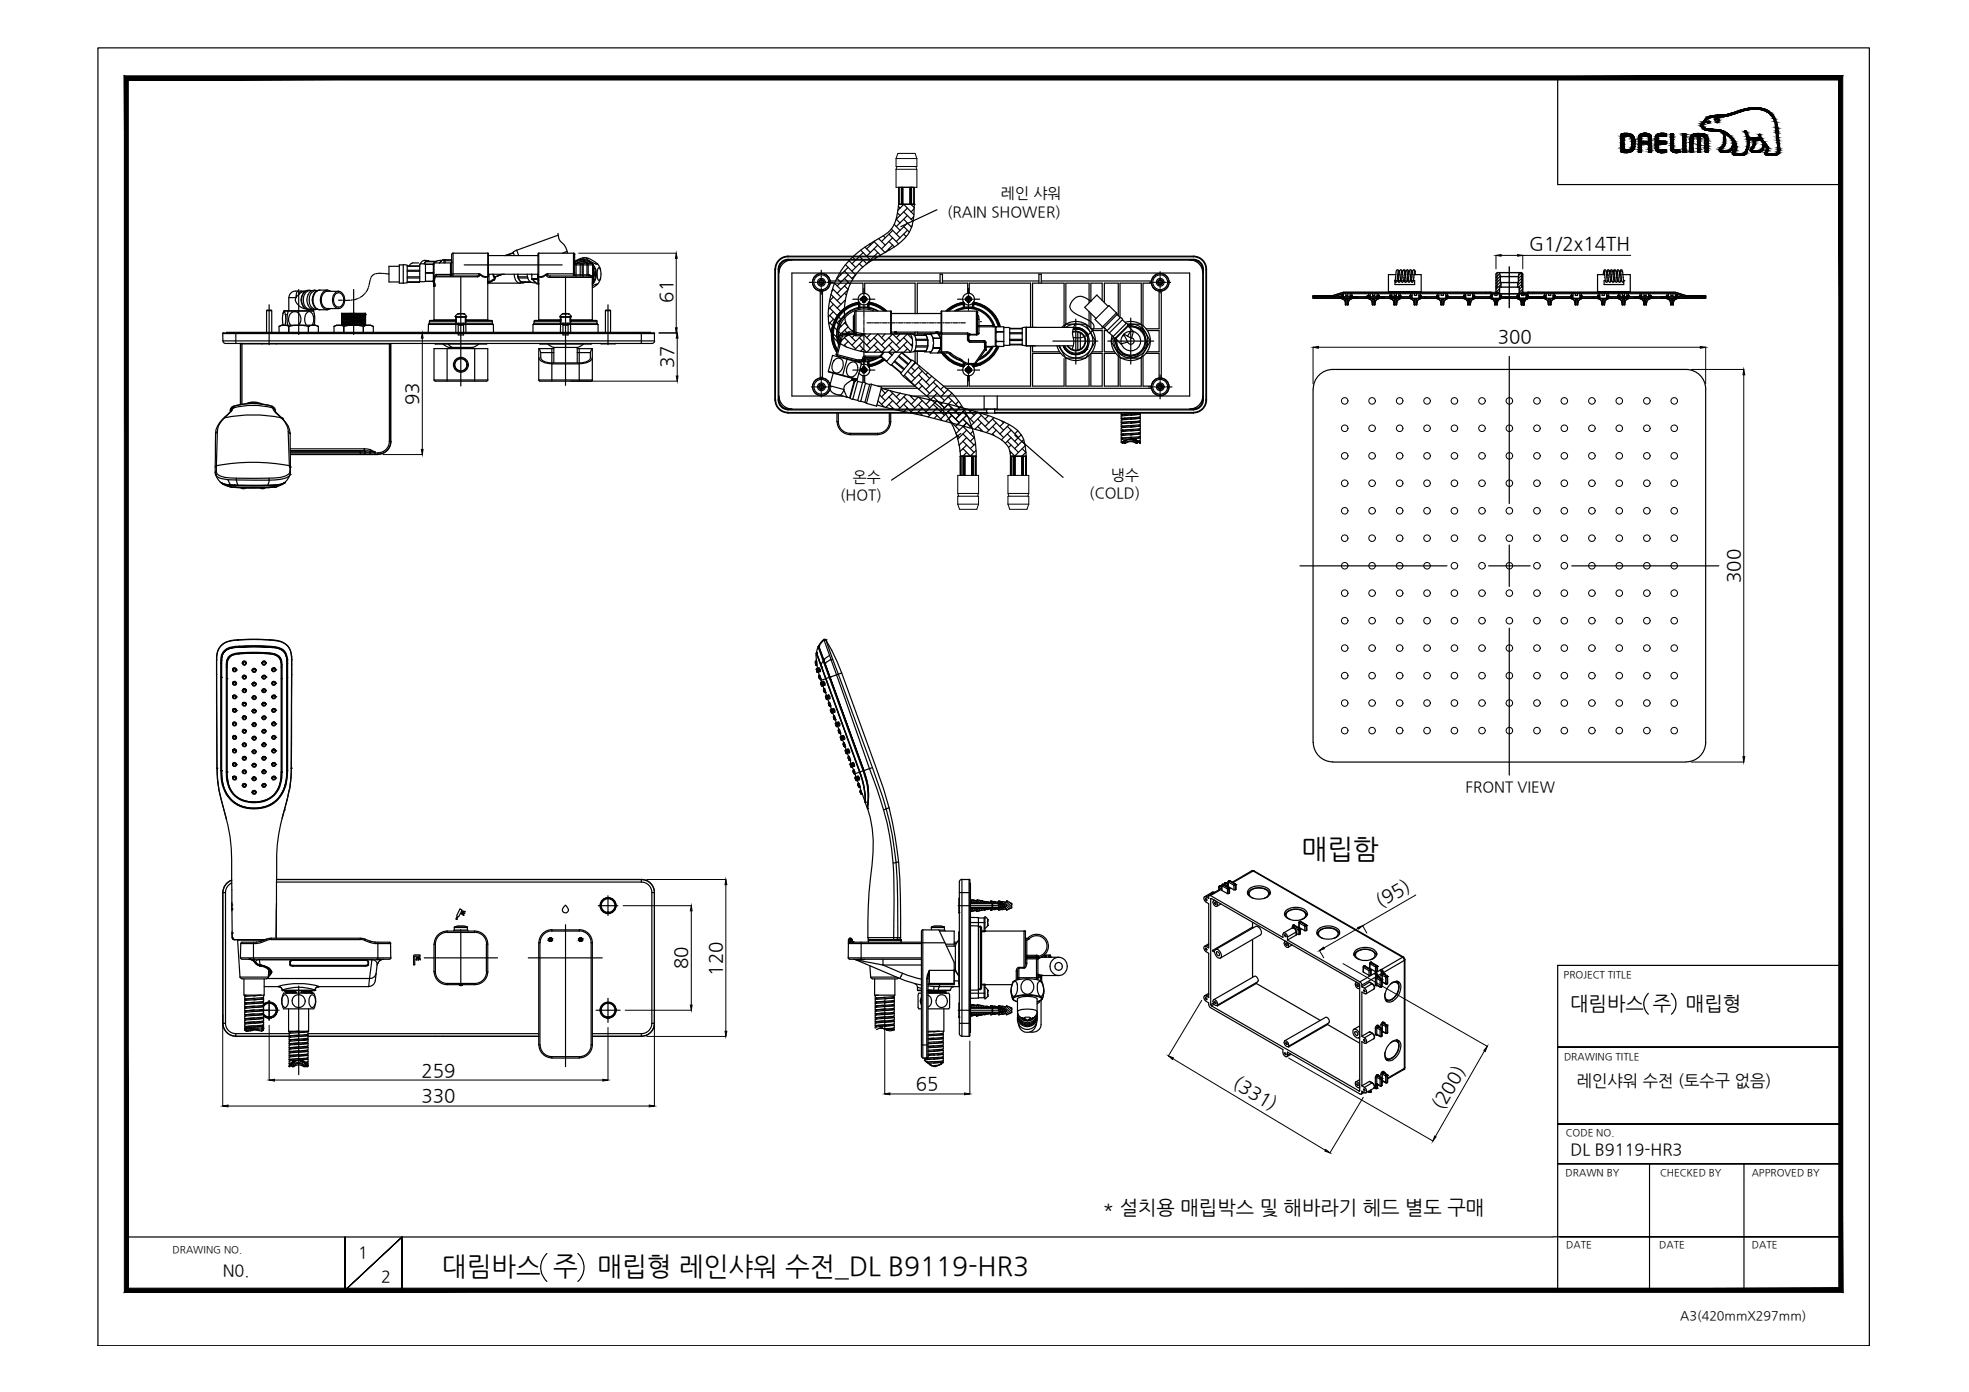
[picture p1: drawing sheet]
<svg xmlns="http://www.w3.org/2000/svg" width="420mm" height="297mm" viewBox="0 0 420 297" stroke-linecap="round" stroke-linejoin="round" font-family="sans-serif">
<defs><g id="words">
<text font-size="5.8" x="277.8" y="183.1">매립함</text>
<g font-size="5.6">
<text x="94.3" y="272.2">대림바스 주</text>
<text x="127.5" y="272.2">매립형 레인샤워 수전_DL B9119-HR3</text>
</g>
<g font-size="4.2">
<text x="335.1" y="215.4">대림바스 주</text>
<text x="359.8" y="215.4">매립형</text>
<text x="235.2" y="259.1">* 설치용 매립박스 및 해바라기 헤드 별도 구매</text>
</g>
<g font-size="4">
<text x="326.3" y="53.4">G1/2x14TH</text>
<text x="143.5" y="64.6" transform="rotate(-90 143.5 64.6)">61</text>
<text x="319.6" y="73.3">300</text>
<text x="143.7" y="78.6" transform="rotate(-90 143.7 78.6)">37</text>
<text x="89.3" y="86.4" transform="rotate(-90 89.3 86.4)">93</text>
<text x="371.3" y="124.4" transform="rotate(-90 371.3 124.4)">300</text>
<text x="294.5" y="193.7" transform="rotate(-30 294.5 193.7)">(95)</text>
<text x="146.7" y="206.9" transform="rotate(-90 146.7 206.9)">80</text>
<text x="154.1" y="208.2" transform="rotate(-90 154.1 208.2)">120</text>
<text x="89.9" y="229.7">259</text>
<text x="195.4" y="232.6">65</text>
<text x="262.9" y="231.8" transform="rotate(31 262.9 231.8)">(331)</text>
<text x="89.9" y="235.2">330</text>
<text x="307.7" y="237.1" transform="rotate(-60 307.7 237.1)">(200)</text>
</g>
<g font-size="3.5">
<text x="336.5" y="231.7">레인샤워 수전 (토수구 없음)</text>
<text x="335.1" y="246.4">DL B9119-HR3</text>
<text x="76.4" y="268.5">1</text>
<text x="47.5" y="272.3">N0.</text>
<text x="81.3" y="273.6">2</text>
</g>
<g font-size="3.2">
<text x="202.1" y="46.3">(RAIN SHOWER)</text>
<text x="213.6" y="42.3">레인 샤워</text>
<text x="179.3" y="106.8">(HOT)</text>
<text x="182" y="102.8">온수</text>
<text x="232.4" y="106.4">(COLD)</text>
<text x="237.1" y="102.4">냉수</text>
<text x="312.7" y="169">FRONT VIEW</text>
</g>
<text font-size="2.7" x="358.5" y="281.6">A3(420mmX297mm)</text>
<g font-size="2.1">
<text x="333.7" y="208.6">PROJECT TITLE</text>
<text x="333.7" y="226.2">DRAWING TITLE</text>
<text x="334.1" y="242.4">CODE NO.</text>
<text x="334.1" y="251">DRAWN BY</text>
<text x="354.2" y="251">CHECKED BY</text>
<text x="373.8" y="251">APPROVED BY</text>
<text x="36.8" y="267.4">DRAWING NO.</text>
<text x="334.2" y="266.4">DATE</text>
<text x="354.1" y="266.4">DATE</text>
<text x="373.8" y="266.4">DATE</text>
</g>
</g></defs>
<!-- layer: 0 -->
<g fill="#000" stroke="#000" stroke-width=".21">
<path d="M144.3 54l.2 1.1h-.4zM319.2 54.5l1.1-.2v.4zM323.8 54.3l1.1 .2-1.1 .2zM90.1 71l.2 1.2h-.4zM144.1 69.9h.4l-.2 1.1zM144.5 71l.2 1.2h-.4zM280.2 74.1l1.1-.2v.4zM362.8 73.9l1.2 .2-1.2 .2zM372.1 78.8l.2 1.2h-.4zM89.9 95.9h.4l-.2 1.1zM144.3 80.2h.4l-.2 1.1zM371.9 161.5h.4l-.2 1.1z"/>
<path d="M147.5 193.3l.2 1.1h-.4zM154.9 187.7l.2 1.1h-.4zM289.7 197.9l1.1-.4-.9 .8zM147.3 214.5h.4l-.2 1.1zM281.5 202.8l.9-.7 .2 .4zM47.5 236l1.2-.2v.4zM57.4 230.5l1.2-.2v.4zM128.6 230.3l1.1 .2-1.1 .2zM138.5 235.8l1.1 .2-1.1 .2zM154.7 220.1h.4l-.2 1.1zM188.8 233.4l1.1-.2v.4zM205.8 233.2l1.2 .2-1.2 .2z"/>
<path d="M249.3 225.3l1.1 .4-.2 .4zM317.4 223.3l-.5 1.1-.3-.2zM282.9 245.3l.9 .7-1.1-.4zM306.1 242.4l.3 .2-.6 .9z"/>
<path d="M27.4 274.9l-.9 .9 365.9-.9zM26.5 275.8l365.9-.9 .8 .9zM392.4 17.1v257.8l.8 .9zM393.2 16.2v259.6l-.8-258.7zM27.4 17.1h365l.8-.9zM26.5 16.2h366.7l-365.8 .9zM26.5 16.2l.9 258.7v-257.8zM26.5 16.2l.9 258.7-.9 .9z"/>
</g>
<g fill="none" stroke="#000" stroke-width=".25">
<path d="M20.9 10.2h378v277h-378zM332.4 16.6v22.8h60.4M191.9 40v3.6h3.2v-3.6h-3.3v3.6M192.3 40v3.6M192.5 40v3.6M192.6 40v3.6M192.7 40v3.6M194.1 40v3.6M194.3 40v3.6M194.5 40v3.6M194.6 40h-.2v3.6l.7 .7M195 40v3.6h-3.2"/>
<path d="M368.5 32.5h.1M177.1 60h23.5M178.5 59.4l.9 .8M179.1 58.3l.3 .3M180.2 59.4l1.2 1.2M180.2 57.8l1.7 1.8M180.4 56.5l2.2 2.1-.8 .8M181 57l-2.4 2.4M181 58.6l-2.4 2.4M181.2 55.6l1.4 1.4M181.9 54.8l.7 .7M183.4 56.3l.7 .7"/>
<path d="M183.7 53.4l2 2.1M184.2 53.9l-2.4 2.4M184.2 55.5l-2.4 2.3M184.6 52.7l1.1 1.2M185.5 52.1l.2 .2M186.5 51.5l2.4 2.4 1.6-1.6M186.5 54.7l.4 .3M186.5 53.1l1.4 1.4M186.6 51.4l-1.7 1.7M187.3 52.3l-2.4 2.4M187.3 53.9l-2.4 2.4-1.5-1.6M187.5 50.9l1.4 1.4"/>
<path d="M188.5 50.3l.4 .4M189.7 53.1l.2 .2M189.7 51.5l1.2 1.2M189.7 50l2.1 2M190.2 48.9l1.9 1.8M190.5 49.2l-2.4 2.3M190.5 50.7l-2.4 2.4M190.8 47.9l1.3 1.3M191.2 46.8l.9 .8M191.5 45.4l.6 .6M191.6 44.9l1.3-1.3 2.1 2.2M191.7 44l.4 .4"/>
<path d="M191.8 43.6h3.3a13.1 13.1 0 0 1-.9 5.6 9.6 9.6 0 0 1-4 3.9l-2 1.2a14.7 14.7 0 0 0-6 4.9 12.9 12.9 0 0 0-1.7 9.8 3.2 3.2 0 0 0 3 2.1l1.1 .2M191.8 43.6l-.2 1.4a6.3 6.3 0 0 1-3.1 5.3l-2.3 1.4a17.2 17.2 0 0 0-9.3 17.8 5.5 5.5 0 0 0 3.7 4.6l4 1.1M192.9 50l.5 .5M192.9 48.4l1.1 1.1M192.9 46.8l1.6 1.7M192.9 45.2l1.9 2M193.6 44.4l-2.4 2.4M193.6 46l-2.4 2.4M193.6 47.6l-2.4 2.4M193.6 49.2l-2.4 2.3M194.6 48.2l-.2 .2M195 46.2l-.6 .6"/>
<path d="M195.1 44.5l-.7 .7M201.1 60h20.6M222.2 60h23.5M297.7 59.9h.1M297.7 59.9v.8h4.2v-.8h-.3M297.8 58.6l-.1 1.3M297.8 58.6h-1.5v3.8M298.1 59.9h.3M298.3 58.6l.3 .2M298.4 57.9l-.2 1.4a.63 .63 0 0 1-.4 .9l-.1-.1M298.4 57.9h.1M298.4 59.9h.1"/>
<path d="M298.6 58.6l-.1-.3a.38 .38 0 0 0 0-.5 .38 .38 0 0 0-.5-.1l-.2 .9M299.1 57.9l-.2 1.8a.34 .34 0 0 1-.1 .4 .34 .34 0 0 1-.5-.1v-.1M299.1 57.9h.1M299.1 59.9h.1M299.2 58.6v-.1a.63 .63 0 0 0-.4-.9l-.2 .3-.2 2M299.6 59.2v.2a.55 .55 0 0 1-.4 .8l-.2-.2-.1-.8M299.7 57.9l-.1 1.3M299.7 57.9h.1M299.8 59.9h.1M300 58.6l-.1-.4a.4 .4 0 0 0 0-.4 .4 .4 0 0 0-.5-.1l-.3 2.2M300.3 59.2v.3a.38 .38 0 0 1-.1 .5 .38 .38 0 0 1-.5 .1l-.1-.9M300.5 57.9l-.2 1.3"/>
<path d="M300.5 59.9h.1M300.5 57.9h.1M300.6 58.6v-.3a.47 .47 0 0 0 0-.5 .47 .47 0 0 0-.5-.1l-.3 2.2M300.9 59.9h.3M301 58.8v.7a.43 .43 0 0 1-.1 .5 .43 .43 0 0 1-.4 .1l-.2-.9M301.1 57.9h.1M301.1 57.9l-.1 .9M301.2 59.9h.1M301.3 58.6l-.3 .2M301.4 58.6l-.1-.1a.63 .63 0 0 0-.4-.9l-.2 .2-.2 2.1M301.6 59.8a.29 .29 0 0 1-.2 .4 .29 .29 0 0 1-.3-.3M301.7 58.6l-.1 1.2"/>
<path d="M301.7 58.6h1.6v3.8M301.9 57.9h.1M301.9 57.9l-.2 .7M302 58.6v-.4a.37 .37 0 0 0 0-.4 .37 .37 0 0 0-.5-.1l-.3 2.2M319.9 58.5l-.7 .7M320.1 58.9l-.9 1M320.2 59.5l-1 1M322.1 56.9v3.3M324.7 58.2l-.6 .5M324.9 58.5l-.9 1M324.9 59.1l-.9 .9M324.9 59.7l-1 1.1"/>
<path d="M342.1 58.6l.1-.4a.37 .37 0 0 1 0-.4 .37 .37 0 0 1 .4-.1l.4 2.2M342.3 57.9h.1M342.3 57.9l.1 .7M342.4 58.6l.1 1.2M342.4 58.6h-1.5v3.8M342.5 59.8a.29 .29 0 0 0 .3 .4 .29 .29 0 0 0 .3-.3M342.5 59.9h-.2v.8h4.2v-.8M342.8 58.6v-.3a.4 .4 0 0 1 .1-.5 .4 .4 0 0 1 .5-.1l.3 2.2M342.9 58.6l.3 .2M343 59.9h.1M343 59.9h.3M343 57.9l.2 1.6a.43 .43 0 0 0 0 .5 .43 .43 0 0 0 .5 .1l.2-.9"/>
<path d="M343 57.9h.1M343.5 58.6v-.3a.47 .47 0 0 1 .1-.5 .47 .47 0 0 1 .4-.1l.4 2.2M343.7 57.9l.2 1.3M343.7 59.9h.1M343.7 57.9h.1M343.9 59.2v.3a.38 .38 0 0 0 0 .5 .38 .38 0 0 0 .5 .1l.2-.9M344.2 58.6v-.4a.4 .4 0 0 1 .1-.4 .4 .4 0 0 1 .4-.1l.4 2.2M344.4 59.9h.1M344.4 57.9l.2 1.3M344.4 57.9h.1M344.6 59.2v.2a.55 .55 0 0 0 .4 .8l.2-.2 .1-.8M344.9 58.6v-.1a.63 .63 0 0 1 .4-.9l.3 .3 .2 2"/>
<path d="M345.1 57.9l.2 1.8a.34 .34 0 0 0 .1 .4 .34 .34 0 0 0 .4-.1l.1-.1M345.1 57.9h.1M345.1 59.9h.1M345.6 58.6v-.3a.38 .38 0 0 1 .1-.5 .38 .38 0 0 1 .4-.1l.2 .9M345.8 59.9h.1M345.8 59.9h.2M345.8 57.9l.2 1.9M345.8 57.9h.1M345.9 58.6l-.3 .2M346 59.8l.2 .4 .3-.1M346.3 58.6l.2 1.3M346.3 58.6h1.6v3.8"/>
<path d="M346.5 59.9h.1M97.8 69.4h1.1v2.1h-1.1zM120.1 69.4h1.1v2.1h-1.1zM175 62.1v18.6M175.5 62.1v18.6M177.1 64.1l2.3 2.4M177.1 68.9l2.3 2.4M177.1 67.3l2.3 2.4M177.1 65.8l2.3 2.3M177.2 60.4h6.9v2.3M177.2 70.7l2.2 2.1M177.3 62.8l2.1 2.2"/>
<path d="M177.7 61.6l1.7 1.8M177.8 61.8l-.3 .3M177.8 63.4l-.8 .8M177.8 65l-1 1M177.8 66.5l-1.1 1.1M177.8 68.1l-.9 1M177.8 69.7l-.6 .7M177.8 71.3l-.2 .2M178.1 60.5l1.3 1.3M180.2 72.1l2.4 2.3M180.2 65.8l-1.6 1.5M180.2 67.3l-1.6 1.6"/>
<path d="M180.2 73.6l.4 .4M180.2 70.5l2.4 2.3M180.2 68.9l.6 .5M180.2 64.1l.1 .2M180.2 62.6l.4 .4M180.2 61l.8 .7M180.4 64l-1.8 1.8M180.5 68.7l-1.9 1.8M180.9 61.9l-2.3 2.2M181 69.7l-2.4 2.4M181 60.2l-2.4 2.4M181 71.3l-1.9 1.9"/>
<path d="M181 72.8l-.9 1M181.9 70.6l.7 .7M182.9 71l-1.1 1.1M183.4 73.6l1.5 1.6M183.4 72.1l2.3 2.3M184.1 71.2l1.6 1.6M184.2 71.3l-2.4 2.3M184.2 72.8l-1.8 1.8M184.2 74.4l-.6 .5M184.5 62.7v-2.3h10.8v6.5M185.7 71.3l-.8 .8M186.5 72.1l2.4 2.3"/>
<path d="M186.5 73.6l1.6 1.6M187.3 72.8l-2.3 2.4M187.3 74.4l-.8 .8M188.9 72.8l-1.6-1.5-2.4 2.3M188.9 71.3l-.8 .8M189.7 73.6l1.5 1.6M189.7 72.1l2.4 2.3M190.5 72.8l-2.3 2.4M190.5 74.4l-.8 .8M191.3 70.8v.4M192.1 72.8l-1.6-1.5-2.4 2.3M192.1 71.3l-.9 .8"/>
<path d="M192.9 73.6l1.4 1.5M192.9 72.1l1.8 1.8M193.6 72.8l-2.3 2.4M193.6 74.4l-.7 .8M193.7 79.2l1.5 1.5M194.5 71.9l-.1 .2M194.6 72.3l-1-1-2.4 2.3M194.7 73.3l-.3 .3M195.1 77.5l.1 .1M195.3 70.8v.4h-4M195.3 75v2.3M195.4 77.4l-1 1 .8 .8"/>
<path d="M195.7 70.8v.4h3.7M195.7 75v2.7M196 79.9l2.4 2.4M196 78.4l2.4 2.3M196.2 78.1l-1.8 1.8M196.8 79.2l-2.4 2.3M198 79.6l-.4 .3M199.7 70.8v.3M200.6 60.4v-1.9h.5v1.9M206.5 62.7v-2.3h-10.8v6.5M206.8 62.7v-2.3h13.1v9.5M213.2 73.9a7 7 0 0 1-3.9 3.9"/>
<path d="M219.9 73.8v8.6h-13.1v-2.2M220.3 73.8v1.3h5.7M221.7 60.4v-1.9h.5v1.9M226.3 75.4h-6v7h6.8v-5.9M227.1 69.4v-9h-6.8v9.5M232.4 75.9v6.5h-5v-6M232.4 64.6v-4.2h-5v8.8M232.4 66.5v3.2M232.8 66.9v3.2M232.8 75.4h2.4v7h-2.4v-6.9M233.1 70.5h2.1v4.6h-2.1M235.2 69.7v.5h-2.4"/>
<path d="M235.2 64.1v-3.7h-2.4v3.9M235.7 69.9v.3h.2M235.7 64.6v-4.2h2.9v7M236.2 70.5h-.5v4.6h2.1M238 75.4h-2.3v7h2.9v-6.4M239 76.3v6.1h4.5v-6.1M239 67.7v-7.3h4.5v8.9M243.9 76.1v6.3h1.8M244.5 75.4h2.8v5.3M244.8 70.5h2.5v4.6h-2.5M245.7 60.4h-1.8v9.1M247.3 62.1v8.1h-2.8"/>
<path d="M247.8 62.1v18.6M280.2 63.3h6.3v.3h-6.3zM286.2 63h.4v.6l.6 .2v1.2h-.1a1.17 1.17 0 0 0-.8-1.4h.2v-.3h-.4zM286.2 63h.4v.6l.6 .2M286.2 63l-.1 .3M286.3 63.6l.5 .3a1.07 1.07 0 0 1 .3 1.1M286.3 62.8l-.1 .2M286.5 63.3v.3M286.7 62.7v.3M286.7 62.7l-2.3 .6h-4.2M286.7 62.7h33.5l.2 .3M286.7 62.7l-2.3 .6"/>
<path d="M286.8 63.3l.2 .3M287.2 62.7v.3h.4v-.3M287.2 63.8v1.2M287.2 63.8h.4M287.6 63.8v1.2M287.7 64.6v.4h-.6M288.1 62.7v.9l-.5 .2M288.1 63h.4l.2 .3h-.4v.3l.2 .1-.6 .4-.2 .9h-.1v-1.2l.5-.2zM288.1 63h.4M288.3 63.8l-.4 .3-.2 .5M288.3 63.3h3.9v.3h-3.9zM288.3 63.3v.3"/>
<path d="M288.4 62.7l.1 .3M288.5 63.6l-.3 .2M288.5 63l.2 .3M291.2 62.4l.1 .3M292 63h.3v.6l.7 .2v1.2h-.2a1.25 1.25 0 0 0-.8-1.4h.2v-.3h-.3zM292 63l-.1 .3-.2-.3 .2 .3h-.4M292 63h.3v.6l.7 .2M292 63.6l.3 .2M292.1 62.7l-.1 .3M292.2 63.3v.3M292.3 63.8l.5 .5v.7M292.4 62.7v.3"/>
<path d="M292.9 62.7v.3h.5v-.3M293 63.8v1.2M293 63.8h.3M293.3 63.8v1.2M293.9 63h.4l.1 .3h-.4v.3l.2 .1-.2 .1a.97 .97 0 0 0-.6 1.2h-.1v-1.2l.6-.2zM293.9 62.7v.9l-.6 .2M293.9 63h.4l.1 .3M294 63.3v.3v-.3h3.9M294.1 62.7l.1 .3M294.2 63.6l-.6 .5-.2 .9h-.6M295.4 63.3v.1M296.3 62.2h7"/>
<path d="M296.6 63h.4v.6l.6 .2v1.2h-.1a1.25 1.25 0 0 0-.9-1.4h.2v-.3h-.3zM296.6 63.6l.3 .2M296.7 62.7l-.1 .3M296.8 63.3v.3M296.9 63.8l.4 .3 .2 .5M297 62.7v.9l.6 .2M297 63h-.4l-.1 .3M297.3 63.3h3.8v.3h-3.8M297.4 64.6l.1 .4M297.5 62.7v.3h.5v-.3M297.6 63.8v1.2M297.6 63.8h.3"/>
<path d="M297.9 63.8v1.2M298.1 64.6l-.1 .4h-.5M298.5 62.7v.3M298.5 63h.4l.1 .3h-.4v.3l.3 .1-.5 .2a1.13 1.13 0 0 0-.4 1.1h-.1v-1.2l.6-.2zM298.6 63.8l-.3 .3-.2 .5M298.6 63.3v.3M298.8 62.7l.1 .3M298.9 63.6l-.3 .2M299 63.3l-.1-.3h-.4v.6l-.6 .2M299.7 62.4l.2 .3M300.8 63.3l.1-.3h.4v.6M300.9 63h.4v.6l.6 .2v1.2h-.1a1.25 1.25 0 0 0-.9-1.4h.2v-.3h-.3z"/>
<path d="M300.9 63.6l.7 .5 .2 .9M301 62.7l-.1 .3M301.3 63.6h1.5M301.3 63.6l.6 .2M301.3 62.7v.3M301.5 63.7l-.1 .3M301.8 62.7v.3h.5v-.3M301.9 63.8v1.2M301.9 63.8h.3M302.2 63.8v1.2M302.8 63h.4l.1 .3h-.3v.3l.2 .1-.3 .1a.97 .97 0 0 0-.6 1.2h-.1v-1.2l.6-.2zM302.8 62.7v.9"/>
<path d="M302.8 63h.4l.1 .3M302.8 63.6l-.6 .2M303 63.3h3.9v.3h-3.9zM303.1 62.7l.1 .3M303.2 63.6l-.7 .5-.2 .9h-.5M304 63.3l.3 .3M306.6 63h.4v.6l.6 .2v1.2h-.1a1.25 1.25 0 0 0-.9-1.4h.3v-.3h-.4zM306.6 63.6l.7 .5 .2 .9M306.7 62.7l-.1 .3M307 63.6h1.6M307 63h-.4l-.1 .3M307 63.6l.6 .2"/>
<path d="M307 62.7v.9M307.5 62.7v.3h.5v-.3M307.6 63.8v1.2M307.6 63.8h.3M307.9 63.8v1.2M308.1 64.6l-.1 .4h-.5M308.3 62.4l.2 .3M308.5 62.7v.3M308.6 63h.3l.1 .3h-.3v.3l.2 .1-.5 .2a1.13 1.13 0 0 0-.4 1.1h-.1v-1.2l.7-.2zM308.6 63.6l-.7 .2M308.7 63.3h3.9v.3h-3.9zM308.8 62.7l.1 .3"/>
<path d="M308.9 63.6l-.6 .5-.2 .5M309 63.3l-.1-.3h-.3v.6M312.3 63h.4v.6l.6 .2v1.2h-.1a1.15 1.15 0 0 0-.8-1.4h.2v-.3h-.4zM312.3 63l-.1 .3M312.3 63h.4M312.4 63.6l.2 .2M312.5 62.7l-.1 .3M312.7 63.8l.3 .3 .2 .5M312.7 62.7v.9M312.7 63.6h1.6M312.7 63.6l.6 .2M313.2 64.6v.4"/>
<path d="M313.3 62.7v.3h.4v-.3M313.3 63.8v1.2M313.3 63.8h.3M313.6 63.8v1.2M313.8 64.6v.4h-.6M314.2 62.7v.3M314.3 63h.3l.1 .3h-.3v.3l.2 .1-.5 .2a1.13 1.13 0 0 0-.3 1.1h-.2v-1.2l.7-.2zM314.3 63.6l-.7 .2M314.4 63.3h3.9v.3h-3.9zM314.5 62.7l.1 .3M314.6 63.6l-.6 .5-.2 .5M314.7 63.3l-.1-.3h-.3v.6"/>
<path d="M316.9 62.4l.2 .3M318.1 63h.4v.6l.6 .2v1.2h-.2l-.1-.9-.7-.4 .2-.1v-.3h-.3zM318.1 63l-.1 .3M318.1 63h.4M318.1 63.6l.5 .3a1.07 1.07 0 0 1 .3 1.1M318.2 62.4h-31.5l-2.3 .7h-4.2v.2M318.2 62.6l1.2 .1M318.2 62.7l-.1 .3M318.5 63.6h1.5M318.5 63.6l.6 .2M318.5 62.7v.9M318.9 62.7h.1v.3h.4v-.3"/>
<path d="M319.1 63.8v1.2M319.1 63.8h.3M319.4 63.8v1.2M319.5 64.6v.4h-.6M319.9 62.7v.3M320 63h.4l.1 .3h-.4v.3l.2 .1-.4 .2a1.02 1.02 0 0 0-.4 1.1h-.1v-1.2l.6-.2zM320 61.6l-.8 .8h-32.5l-2.3 .7h-4.2v.5h20.9v-.3h-20.9M320 63.6l-.6 .2M320 62.2l-.4 .4M320.1 63.3h3.9v.3h-3.9zM320.2 60.2l-1 .9M320.2 62.7h3.7"/>
<path d="M320.3 60.7l-1.1 1M320.3 63.6l-.6 .5-.1 .5M320.4 63h-.4v.6M320.4 63l.1 .3M321.2 63.3l.3 .3M322.1 60.2v.3M322.1 60.5v5.2M323.8 63h.4v.6l.6 .2v1.2h-.2a1.17 1.17 0 0 0-.8-1.4h.2v-.3h-.3zM323.8 63h.4v.6M323.8 63l-.1 .3M323.8 63.6l.5 .3a1.07 1.07 0 0 1 .3 1.1M323.9 62.7h33.5"/>
<path d="M323.9 62.7h.8v.3h.4v-.3h.2M323.9 62.7l-.1 .3M324.2 63.6l.9 .2M324.2 63.6h1.5M324.2 63.6l.6 .2M324.2 62.7v.3M324.6 63.7l-.2 .4M324.6 62.6v.1M324.6 65h.6M324.7 62.7l1.3-.1-.7 .1M324.8 63.8v1.2M324.8 63.8h.3"/>
<path d="M324.9 60.4l-.9 .9M324.9 61l-.7 .8M324.9 62.4h32.6l2.3 .7h4.2v.5h-21v-.3h21M324.9 61.7l-.7 .7M324.9 62.2l-.1 .2M325.1 63.8v1.2M325.7 62.7v.9M325.7 63h.4l.1 .3h-.3v.3l.1 .1-.6 .4-.2 .9h-.1v-1.2l.6-.2zM325.7 63h.4M325.7 63.6l-.6 .2M325.8 63.8l-.5 .5-.1 .7M325.9 63.3h3.9v.3h-3.9z"/>
<path d="M326 62.7l.1 .3M326 62.4h31.5l2.3 .7h4.2v.2M326 63.6l-.2 .2M326.1 63l.1 .3M327.2 62.4l-.1 .3M329.5 63h.4v.6l.6 .2v1.2h-.1a1.25 1.25 0 0 0-.8-1.4h.2v-.3h-.4zM329.5 63h.4v.6M329.5 63l-.1 .3M329.6 63.6l.6 .5 .2 .9h.5M329.6 62.7l-.1 .3M329.8 63.3h-3.9v.3M329.8 63.3v.3h-3.9"/>
<path d="M329.9 63.6h1.5M329.9 63.6l.6 .2M329.9 62.7v.3M330.4 62.7v.3h.5v-.3M330.5 63.8h.3M330.5 63.8v1.2M330.8 63.8v1.2M331.4 63h.4l.1 .3h-.3v.3l.2 .1-.3 .1a.97 .97 0 0 0-.6 1.2h-.1v-1.2l.6-.2zM331.4 62.7v.9M331.4 63h.4M331.4 63.6l-.6 .2M331.6 63.3h3.9v.3h-3.9z"/>
<path d="M331.7 62.7l.1 .3M331.8 63.6l-.6 .5-.3 .9M331.8 63l.1 .3M335.1 63.3l.1-.3h.4v.6M335.2 63h.4v.6l.6 .2v1.2h-.1a1.25 1.25 0 0 0-.8-1.4h.2v-.3h-.4zM335.3 63.6l.2 .2M335.4 62.7l-.1 .3M335.5 63.8l.5 .5 .1 .7h.6M335.6 63.6h1.6M335.6 63.6l.6 .2M335.6 62.7v.3M335.8 62.4l-.1 .3"/>
<path d="M336.2 62.7v.3h.4v-.3M336.2 63.8h.3M336.2 63.8v1.2M336.5 63.8v1.2M337.1 62.7l.1 .9M337.2 63h.4v.3h-.3v.3l.2 .1-.5 .2a1.13 1.13 0 0 0-.3 1.1h-.2v-1.2l.7-.2zM337.2 63h.4v.3M337.2 63.6l-.7 .2M337.3 63.8l-.5 .5-.1 .7M337.3 63.3h3.9v.3h-3.9zM337.4 62.7l.1 .3M337.5 63.6l-.2 .2"/>
<path d="M340.2 63.3l-.3 .3M340.9 62.2h7M340.9 63h.5v.6l.6 .2v1.2h-.2a1.25 1.25 0 0 0-.8-1.4h.2v-.3h-.3zM341 63.6l.7 .5 .1 .5M341.1 62.7l-.1 .3M341.4 62.7v.9M341.4 63.6h1.5M341.4 63h-.5v.3M341.4 63.6l.6 .2M341.8 64.6v.4h.6M341.9 62.7v.3h.4v-.3M342 63.8h.3"/>
<path d="M342 63.8v1.2M342.3 63.8v1.2M342.4 64.6v.4M342.6 63.7l.1 .3M342.8 62.7v.3M342.9 63h.4l.1 .3h-.4v.3l.2 .1-.4 .2a1.13 1.13 0 0 0-.4 1.1h-.1v-1.2l.6-.2zM342.9 63.6l-.6 .2M343 63.8l-.4 .3-.1 .5M343.1 62.7l.1 .3M343.2 63.6l-.2 .2M343.4 63.3l-.1-.3h-.4v.6M344.4 62.4l-.1 .3"/>
<path d="M345.2 63.3l.1-.3h.3v.6l.7 .2M345.3 63h.3v.6l.7 .2v1.2h-.2a1.25 1.25 0 0 0-.8-1.4h.2v-.3h-.3zM345.3 63.6l.3 .2M345.4 62.7l-.1 .3M345.5 63.3v.3M345.6 63.8l.5 .5v.7h.6M345.7 62.7v.3M346.2 62.7v.3h.5v-.3M346.2 63.3h3.9v.3v-.3M346.3 63.8h.3M346.3 63.8v1.2M346.6 63.8v1.2"/>
<path d="M346.9 63.3h-3.9v.3h3.9M347.2 63h.4l.1 .3h-.4v.3l.2 .1-.2 .1a.97 .97 0 0 0-.6 1.2h-.1v-1.2l.6-.2zM347.2 62.7v.9l-.6 .2M347.2 63h.4l.1 .3M347.3 63.3v.3M347.4 62.7l.1 .3M347.5 63.6l-.6 .5-.2 .9M348.8 63.3l-.1 .1M349.9 63h.4v.6l.6 .2v1.2h-.1a1.15 1.15 0 0 0-.9-1.4h.2v-.3h-.3zM349.9 63.6l.3 .2M350 62.7l-.1 .3M350.2 63.8l.4 .3 .2 .5"/>
<path d="M350.3 62.7v.9l.6 .2M350.3 63h-.4l-.1 .3M350.7 64.6l.1 .4h.5M350.8 62.7v.3h.5v-.3M350.9 63.8h.3M350.9 63.8v1.2M351.2 63.8v1.2M351.4 64.6l-.1 .4M351.8 62.7v.3M351.8 63h.4l.1 .3h-.4v.3l.3 .1-.5 .2a1.13 1.13 0 0 0-.4 1.1h-.1v-1.2l.6-.2zM351.9 63.3h3.9v.3h-3.9zM351.9 63.3v.3"/>
<path d="M352.1 62.7l.1 .3M352.2 63.6l-.6 .5-.2 .5M352.7 63.3h-.4l.1-.3-.1 .3-.1-.3h-.4v.6l-.6 .2M353 62.4l-.1 .3M355.6 63h.4v.6l.6 .2v1.2h-.1l-.2-.9-.6-.4 .1-.1v-.3h-.3zM355.6 63h.4M355.6 63l-.1 .3M355.7 63.6l.4 .3a1.07 1.07 0 0 1 .4 1.1h.6M355.8 62.7l-.2 .3M355.8 63.3v.3M356.1 62.7l-.1 .9 .6 .2M356.6 62.7v.3h.4v-.3"/>
<path d="M356.6 63.8h.3M356.6 63.8v1.2M356.9 63.8v1.2M357.1 64.6v.4M357.4 63.3l-.3 .3M357.4 62.7l2.3 .6h4.3M357.4 62.7l2.3 .6M357.5 62.7v.3M357.5 63h.4l.1 .3h-.3v.3l.2 .1-.5 .2a1.02 1.02 0 0 0-.3 1.1h-.2v-1.2l.6-.2zM357.7 63.3h6.3v.3h-6.3zM357.7 63.3v.3M357.8 62.8l.1 .2"/>
<path d="M357.9 63.6l-.6 .5-.2 .5M357.9 63h-.4v.6l-.6 .2M357.9 63l.1 .3M184.1 80.2v1.4M184.5 80.2v1.5M187.4 85.5l1.3 1.3M187.4 82.4h7.9M187.7 84.3l1.2 1.2M188 83l.9 .9M188.1 82.9h7.7M188.3 82.9l-.2 .2M189.6 83.2l-1.5 1.5"/>
<path d="M189.7 86.3l1.1 1M189.7 84.7l2.4 2.4M189.9 83.4l2.2 2.1M190.4 87.3a209.5 209.5 0 0 1 21.5 5.5 5.9 5.9 0 0 1 3.5 3.3l.2 1.3v4M190.5 83.9l-2.4 2.4M190.5 85.5l-1.5 1.4M190.5 87.1l-.2 .2M191.3 83.7a165.2 165.2 0 0 1 20.1 5.1l2.8 1.3a6.5 6.5 0 0 1 4.7 6.2l.1 5.1M192.1 83.9l-.9 .8M192.9 86.3l1.9 1.9M192.9 84.7l2.3 2.4M193 80.1l2.2 2.2"/>
<path d="M193.4 84.2l-2.2 2.1M193.6 80.7l-.1 .2M193.6 85.5l-2 2M193.6 87.1l-.7 .7M194.1 84.3l1.1 1.2M194.6 84.5l-.2 .2M195.9 84.7l-1.5 1.6M196 81.5l2.4 2.4M196 87.9l.8 .8M196 86.3l2.4 2.3M196.1 84.8l2.3 2.3M196.8 80.7l-1.6 1.7"/>
<path d="M196.8 82.3l-.8 .8M196.8 85.5l-2.4 2.4M196.8 87.1l-1.3 1.3M196.8 88.6v.1M198.1 85.2l.3 .3M198.5 85.3l-.9 1M198.8 80.3l-1.2 1.2M199.2 87.9l1.8 1.8M199.2 84.7l2.3 2.4M199.2 83.1l2.3 2.4M199.2 81.5l2.3 2.4M199.2 86.3l2.3 2.3"/>
<path d="M199.7 81l-2.1 2.1M199.8 85.6l-2.2 2.3M200 82.3l-2.2 2.2M200 83.9l-1.4 1.3M200 85.5l-.5 .5M200 87.1l-1.9 1.9M200 88.6l-.7 .7M200.5 86.8a16.5 16.5 0 0 1 4.4 10.6M201.9 82.9h43.8M202.3 83.2l-1.6 1.5M202.3 87.9l2.4 2.3M202.3 86.3l2.4 2.3"/>
<path d="M202.3 84.7l2.4 2.4-.3-.3M202.3 89.4l.9 .9M202.4 89.3l.7-.7-1.3 1.3M202.8 89.8l1.9 2M203 83.7a19.4 19.4 0 0 1 5.3 13.7M203.1 83.9l-2.4 2.4 .4-.4M203.1 85.5l-2.4 2.4M203.1 87.1l-2.4 2.3M203.1 90.2l-.1 .1M204.1 92.7l.6 .7M204.5 85.7l-.6 .6M204.6 94.9l.1 .1"/>
<path d="M204.9 97.4v4M205 97.4v4M205.2 86.6l-1.3 1.3M205.5 95.7l1.6 1.7M205.5 94.2l2.3 2.3M205.5 92.6l2.3 2.4M205.5 91l2.3 2.4M205.5 89.4l2 2.1M205.5 87.9l2.3 2.3M205.6 97.4l-.1 4M205.6 97.4v4M205.7 97.4v4"/>
<path d="M205.9 97.4v4M206.1 87.2l-2.2 2.2M206.3 88.6l-2.4 2.4M206.3 90.2l-2.3 2.3M206.3 91.8l-1.9 1.9M206.3 93.4l-1.6 1.6M206.3 95l-1.5 1.4M206.3 96.5l-.9 .9M206.5 80.2v2.2h-5.1l-.7 .7M206.6 87.3l1.2 1.3M207.3 97.4v4M207.3 87.6l-.3 .3"/>
<path d="M207.5 97.4v4M207.6 92l-.6 .6M207.7 97.4v4M207.9 93.3l-.9 .9M208.1 97.4v4M208.1 94.7l-1.1 1M208.3 97.4v4M208.3 96.1l-1.3 1.2M208.6 87.9l-1.6 1.5M208.6 91l1.1 1M208.6 89.4l2.4 2.4M208.8 88l2.2 2.2"/>
<path d="M209.4 88.6l-2.4 2.4 .2-.2M209.4 90.2l-1.4 1.4M209.4 91.8l-.1 .2M210.9 88.7l-.7 .7M211.8 92.6l.4 .3M211.8 91l2.4 2.4M211.8 89.4l2.4 2.4M212.1 89.1l-1.9 1.9M212.6 90.2l-2.1 2.1M212.6 91.8l-.9 .9M213.8 89.8l.4 .4M214.3 90.1l-.9 .9"/>
<path d="M215 94.2l2.3 2.3M215 92.6l2.3 2.4M215 91l2.3 2.4M215.3 90.6l-1.9 2M215.5 96.3l1.1 1.1v4M215.8 97.4v4M215.8 91.8l-2.1 2.1M215.8 93.4l-1.3 1.2M215.8 95l-.6 .5M215.8 96.5l-.3 .2M216.2 97.4v4M216.4 97.4v4"/>
<path d="M217.2 91.9l-.7 .7M217.9 92.8l-1.4 1.4M218.1 97.3l.1 4.1M218.1 95.7l.8 .9M218.1 94.2l.6 .6M218.3 97.4v4M218.4 97.4v4M218.4 93.8l-1.9 1.9M218.8 95.1l-2.3 2.2M218.8 97.4v4M218.9 96.5l-.9 .9v4M207.1 193.6h6.4"/>
<path d="M207.1 193.8h6.1M207.1 192.8h6.2M207.1 192.7h5.9M207.2 192.2l.4 .5M207.2 193.8l.4 .4M207.7 192.2l.4 .5M207.8 193.8l.3 .4M208.2 192.2l.4 .5M208.3 193.8l.3 .4M208.6 192.2l.5 .5M208.7 193.8l.4 .4M209.2 192.2l.4 .5"/>
<path d="M209.2 193.8l.4 .4M209.7 192.3l.4 .4M209.7 193.8l.3 .4M210.1 194.1l-.1 .1 .2 .1 .1-.2M210.2 193.8l.3 .3M210.3 192.4l.3 .3M210.7 193.8l.2 .2M210.8 192.4l.3 .3M211.2 193.8l.4 .4M211.3 192.5l.3 .2M211.7 193.8l.2 .3M211.7 192.3l.4 .4"/>
<path d="M212.2 193.8l.3 .3M212.2 192.4l.3 .3M212.7 193.8l.1 .2M212.9 192.5l.3 .3M213 192.7l.2 1.1M213 192.7l.3 .9-.1 .2M213.1 193.8l.4 .3M213.1 192.3l.5 .5M213.3 192.8v-.1l.1 .1h.3M213.3 192.8l.2 .8M213.3 192.7h.1M213.4 192.8l.3 .8"/>
<path d="M213.5 193.6l.1 .2 .1-.2M213.6 193.7l.4 .4M213.6 193.8l-.3-1.1 .3 1.1M213.7 192.8l.3 .9M213.7 193.6h.1M213.8 192.7l.1 .2M213.8 192.7l.2 1M213.8 192.7l-.1 .1M213.8 192.4l.6 .7M213.9 192.9l.2 .7M213.9 192.9h.3M213.9 193.6h-.2"/>
<path d="M214 193.6l.4 .4M214.1 193.6l-.1 .1M214.2 192.9l.1 .6M214.2 192.8l.2 .8M214.2 192.8v.1M214.2 192.8l.1 .2M214.3 192.5l1.4 1.3M214.3 193l.4 .1v.3l-.2 .1M214.3 193.5l-.2 .1M214.3 193.5l.1 .1M214.3 193l.2 .5M214.4 193.6h.1"/>
<path d="M214.4 193.5l.6 .7M214.5 193.5l-.1 .1M214.7 193.3l.6 .7M214.7 192.4l1.2 1.2M215.3 192.5l.6 .6M257 191.4l-.1 .1a1.21 1.21 0 0 0 1 1.3v9.5l-.5-.4M257 191.4h.4M257.2 191.7l.3 .1v.4l-.2-.1zM258 191.1l-.1 .6-.5-.3M258 191.1h.3M258.3 191.1l15.5 8.9v-.6l.1-.3M258.3 191.8v22.6"/>
<path d="M258.5 191.7l31.5 18.2 .1 .3v22.5M258.5 191.7l-.2 .1M258.6 190.4h.1M258.6 190.4h.5M258.6 190.4l-1.6 1M259 192.2l-.1 .1a.84 .84 0 0 0 .8 1.1M259 192.2h.2a.84 .84 0 0 1 .5 1.2M259.1 190.5l-1.7 .9M259.1 190.4h.1M259.2 192.1l-.2 .1M259.2 192.6l.2 .1v.3l-.2-.1zM260.1 189.3v.6"/>
<path d="M260.2 189.1h.1M260.2 189.1l-.1 .2M260.3 189.1h.2M260.3 189.1h-.1M260.3 189.1l-.2 .2M260.3 189.1l.4 .2M260.5 189.1h.1M260.5 189.1l.2 .1-.4-.1M260.5 192.9l-.8 .5M260.5 189.6l-.4-.2v.5M260.7 188.9h.1M260.7 189.5l-2.7 1.6"/>
<path d="M260.7 189.8l-2.4 1.3M260.7 188.9v1.1M260.7 190l.1-1 1.1 .7v1M260.7 190l1.2 .7M260.8 188.7l-.1 .2M260.8 188.7l.1 .1M260.8 188.7h.1M260.8 188.7h.3M260.8 188.7l1.3 .8M260.9 188.8l-.1 .2-.1-.1M260.9 188.8l1.2 .7M261.1 188.7l-.2 .1"/>
<path d="M261.1 188.7l1.1 .7M261.3 188.6v.3M261.3 188.7l.4 .2M261.4 188.4h.1M261.4 188.4l-.1 .2M261.5 188.4l-.2 .2M261.5 188.4l.5 .4M261.5 188.4h.1M261.5 188.4l.6 .3M261.6 188.4h.1M261.6 188.4h-.2M261.6 188.4l.5 .2"/>
<path d="M261.6 188.4h-.1M261.9 190.7h.3M262.1 188.1h.1M262.1 189.5l.1 .2h-.3zM262.1 188.7l-.5 .3M262.1 188.9l-.3 .2M262.1 188.1v1.1M262.1 189.1v.1M262.1 188.2l1.2 .7v1M262.1 189.2l1.2 .7M262.2 187.9l-.1 .2M262.2 187.9l.1 .1"/>
<path d="M262.2 187.9h.3M262.2 187.9h.1M262.2 189.4l.2 .2M262.2 189.4l.1 1.2M262.3 188l-.2 .1M262.3 188l1.2 .7M262.3 190.6l-.1 .1M262.4 189.6h.1M262.4 189.6l-.2 1.1M262.4 189.6l-.1 1M262.5 187.9l1.1 .7M263.3 189.9h.3"/>
<path d="M263.3 188.7h.2l.1 .2h-.3zM263.6 188.6l.1 .2M263.6 188.6h-.1l.2 .3M263.7 188.9l-.1 1M263.7 189.8l-.1 .1M263.7 188.9v.9M263.7 188.8h.1M263.7 188.8v1M263.7 188.8v.1M266.3 190.8a2.21 2.21 0 0 1 2.5-1.4 2.11 2.11 0 0 1 2.2 1.4M266.3 190.5h.1M266.3 190.9h.1"/>
<path d="M266.3 190.5l-.1 .2M266.4 189.9a3.2 3.2 0 0 1 4.6 .2 1.37 1.37 0 0 1-1.4 1.6 2.97 2.97 0 0 1-3.4-1zM266.4 190.4l-.1 .1M267.1 185.8l.5 .1M267.1 185.8l.3 .1M267.1 185.8l-4.1 2.4M267.3 197.8l-8.5 5M267.3 196.8v1M267.3 197.8l.1 .2M267.4 185.9h.2M267.4 185.9l-4.3 2.4M267.4 185.9l31.9 18.4"/>
<path d="M267.5 191.7a.99 .99 0 0 1-.9-.7 .99 .99 0 0 1 .3-1 3.2 3.2 0 0 1 3.7 .2 1.07 1.07 0 0 1-.8 1.5M267.6 185.9l31.9 18.3M270.9 190.4v.1M270.9 190.5h.1M270.9 190.5l.1 .2M273.9 199.1a.77 .77 0 0 1 .8 .9M274.1 199.5l.2 .1 .1 .3-.2-.1zM274.2 195.3a2.08 2.08 0 0 1 2.4-1.3 2.11 2.11 0 0 1 2.3 1.3M274.2 195h.1M274.2 195l-.1 .3M274.3 195h-.1M274.3 194.4a3.4 3.4 0 0 1 4.5 .1 1.1 1.1 0 0 1-.8 1.6 3.1 3.1 0 0 1-3.9-.9z"/>
<path d="M274.7 200v.6M275.4 196.2a.95 .95 0 0 1-.9-.6 .95 .95 0 0 1 .3-1 2.89 2.89 0 0 1 3.7 .2 .98 .98 0 0 1-.8 1.4M275.7 198h.4a.78 .78 0 0 1 .5 .8M275.7 198l-1.8 1.1M275.7 198h.1M275.8 197.6h.1M275.8 198h.1M275.8 198a.83 .83 0 0 1 .8 .9M275.8 197.6v.4M275.8 198v-.3l1.2 .7M275.9 197.5l-.1 .1M275.9 197.5h.1"/>
<path d="M276 197.4h.1M276 197.4h.2M276 197.4l1.3 .7 .1 .3M276 197.4l-.1 .1M276 197.5l-.2 .1M276 197.5l1.2 .7 .2-.1M276.2 197.4l-.2 .1M276.2 197.4l1.2 .7M276.6 198.9l-1.9 1.1M276.6 199.5l-1.9 1.1M276.6 198.9v.6M276.6 198.8v.7"/>
<path d="M276.6 199.2l.4 .2M276.6 198.8v.1M277 199.4h.3M277 198.4v1M277.1 198.3l.1-.1 .1 .2h-.3zM277.2 196.9h.1M277.2 196.9v1M277.2 197.9l1.2 .7M277.3 196.7l-.1 .2M277.3 196.7h.1M277.4 196.6h.1M277.4 196.6h.2"/>
<path d="M277.4 198.1l.1 .2M277.4 196.6l-.1 .1M277.4 196.6v.1M277.4 196.7l-.2 .2M277.4 196.7l1.2 .6M277.4 198.4l-.1 1M277.4 198.4v.9M277.4 196.7h.1M277.5 198.3h.1M277.5 198.3v.9l-.2 .2M277.5 198.3l-.1 .1M277.6 196.6l1.2 .7"/>
<path d="M277.6 196.6l-.2 .1M278.4 198.6h.3M278.4 197.6l-1.2-.7v1M278.4 197.6v1M278.5 197.5l.1-.1 .1 .2h-.3zM278.6 197.3l.2 .3M278.6 197.3h.2M278.8 197.3v.2M278.8 195h.1M278.8 197.6l-.1 1M278.8 198.6h-.1M278.8 197.6v1"/>
<path d="M278.8 197.5h.1M278.8 197.5v1.1M278.8 195l.1 .3M278.8 197.5v.1M281.1 199.3a2.21 2.21 0 0 1 2.5-1.3 2 2 0 0 1 2.2 1.3M281.1 199.4h.1M281.2 198.4a3.3 3.3 0 0 1 4.6 .3 1.37 1.37 0 0 1-1.4 1.6 2.88 2.88 0 0 1-3.4-1.1v-.5zM281.2 198.9l-.2 .3M285.7 198.9l.1 .3M207.1 216h6.4M207.1 216.1h6.1M207.1 215.2h6.2"/>
<path d="M207.1 215h5.9M207.2 214.6l.4 .4M207.2 216.2l.4 .3M207.7 214.6l.4 .4M207.8 216.2l.3 .3M208.2 214.6l.4 .4M208.3 216.2l.3 .3M208.6 214.6l.5 .4M208.7 216.2l.4 .3M209.2 214.6l.4 .4M209.2 216.2l.4 .3M209.7 214.6l.4 .4"/>
<path d="M209.7 216.2l.3 .3M210.2 216.2l.3 .2M210.3 216.4l-.1 .2-.2-.1h.1M210.3 214.7l.3 .3M210.7 216.2l.2 .2M210.8 214.8l.3 .2M211.2 216.2l.4 .3M211.3 214.8l.3 .2M211.7 216.2l.2 .2M211.7 214.6l.4 .4M212.2 216.2l.3 .2M212.2 214.7l.3 .3"/>
<path d="M212.7 216.2l.1 .1M212.9 214.9l.3 .3M213 215l.2 1.1M213 215l.3 1-.1 .1M213.1 216.1l.4 .4M213.1 214.6l.5 .5M213.3 215.2v-.2l.4 .2M213.3 215.2l.2 .8M213.3 215h.1M213.4 215.2l.3 .8M213.5 216l.1 .1 .1-.1M213.6 216l.4 .5"/>
<path d="M213.6 216.1l-.3-1.1 .3 1.1M213.7 215.2l.2 .8M213.7 216h.1M213.8 215l.1 .2M213.8 215l.2 1.1M213.8 215l-.1 .2M213.8 214.8l.6 .6M213.9 215.2l.2 .7M213.9 215.2l.3 .1M213.9 216l.1 .1M213.9 216h-.2M214 216l.4 .3"/>
<path d="M214.1 215.9l-.1 .2M214.2 215.3l.1 .5M214.2 215.2l.2 .7M214.2 215.2v.1M214.2 215.2l.1 .1M214.3 214.8l1.4 1.4M214.3 215.3l.4 .1v.3l-.2 .1M214.3 215.8l-.2 .1M214.3 215.8l.1 .1M214.3 215.3l.2 .5M214.4 215.9h.1M214.4 215.8l.6 .7"/>
<path d="M214.5 215.8l-.1 .1M214.7 215.7l.6 .6M214.7 214.7l1.2 1.2M215.3 214.9l.6 .5M257 212.5a.73 .73 0 0 0 .4 1.2l.5 .3 .1 .6 .3 .4 15.5 9a1.33 1.33 0 0 0 .6 1.5h.2M257 201.9l-.1 .2a1.21 1.21 0 0 0 1 1.3v9.5l-.5-.4M257 201.9h.4M257 212.5h.4M257.2 212.9l.3 .1v.3l-.2-.1zM257.2 202.3l.3 .1v.3h-.2zM257.9 201.4l-.9 .5M257.9 201.6l-.5 .3"/>
<path d="M257.9 212l-.9 .5M257.9 212.2l-.5 .3M258.3 214.4l.2 .2M258.5 214.6l31.5 18.2M258.8 202.8v.2l.4 .2 .1 .5a1.03 1.03 0 0 0 1.1 .7M258.9 214.1l-.6 .3M259 213.3a.8 .8 0 0 0 .7 1.3M259 213.3a.8 .8 0 0 1 .7 1.3M259 213.3l8.8-5a.84 .84 0 0 1 .5 1.2l-8.6 5.1M259.1 214.3l-.6 .3M259.2 213.8h.2v.3h-.2zM259.4 202.6l-.2 .4-.4-.2"/>
<path d="M259.4 202.6a1.21 1.21 0 0 1 1 1.8M259.4 202.6l8.5-4.9a1.19 1.19 0 0 1 1.1 1.8l-8.6 4.9M259.7 203.1a.48 .48 0 0 1 .5 .3 .48 .48 0 0 1-.2 .5l-.4-.3zM259.7 214.6h.1M259.8 214.5v.1M267.3 200.5v8M268.1 209.7v.2M268.1 209.9l-8.3 4.7M268.1 209.9l13.6 7.8M274.1 201a.82 .82 0 0 0 .8 1.2M274.1 201l.2-.1a.83 .83 0 0 1 .6 1.3M274.3 200.8l-.2 .2"/>
<path d="M274.4 201.4h.2v.4l-.2-.1zM274.7 200.6l15.5 8.9M275.7 201.6l-.8 .6M282.3 200.3a1.03 1.03 0 0 1-.8-1.5 2.82 2.82 0 0 1 3.9 0 1.02 1.02 0 0 1-.8 1.5M283.3 218.6l6.8 4M283.3 218.5v.1M283.3 218.6l-8.3 4.8M288.9 219.6a1.21 1.21 0 0 0 1 1.9M288.9 219.6l.5 .1a1.47 1.47 0 0 1 .7 1.1M289 203.9a2.41 2.41 0 0 1 3-1.3l1.1 .4 .4 .4 .2 .5M289 203.6h.1M289 203.6l-.1 .2"/>
<path d="M289.1 203.5l-.1 .1M289.1 203a3.3 3.3 0 0 1 4.6 .3v.5a2.8 2.8 0 0 1-3.4 1 1.25 1.25 0 0 1-1.2-1.8zM289.3 209.7a.77 .77 0 0 0 .7 1.2l.1-.1M289.3 209.7h.4l.4 .7M289.5 209.6l-.2 .1M289.5 210.1l.3 .1v.3h-.2zM290.1 218.9l-1.2 .7M290.2 209.5l.4 .7M290.2 204.8a.98 .98 0 0 1-.9-.6 .98 .98 0 0 1 .2-1.1 2.96 2.96 0 0 1 3.8 .2 .97 .97 0 0 1-.8 1.5M290.6 210.6l.6 .3M290.6 210.2v.4M290.9 206.3h.1"/>
<path d="M290.9 206.3v1.1M290.9 207.4l1.2 .7M290.9 207.4v-1l1.2 .8v.9M291 206.2l-.1 .1M291 206.2h.1M291 211.3h.2v.3h-.1zM291.1 206.1h.1M291.1 206.1h.2M291.1 206.1l-.1 .1M291.1 206.1l.1 .1M291.1 206.2l-.2 .1M291.1 206.2h.1"/>
<path d="M291.1 206.2l1.2 .7M291.2 210.9a.84 .84 0 0 1 .3 1.2M291.2 206.2l1.1 .7M291.3 206.1l1.2 .7M291.3 206.1l-.1 .1M291.5 212.1l-.9-.4v9.4M292.1 208.1h.3M292.2 207l.1-.1 .1 .3h-.3zM292.2 209.6l-1.6 1M292.2 209.6l.6 .3M292.3 205.6h.1M292.3 205.6v1"/>
<path d="M292.3 206.6l1.2 .7M292.3 206.6v-.9l1.2 .6v1M292.4 205.4l-.1 .2M292.4 205.4h.1M292.5 205.3h.1M292.5 206.8l.1 .2M292.5 206.8l-.2 .1 .2 .2M292.5 205.4l-.2 .3v-.1M292.5 205.3l-.1 .1M292.5 205.3l1.2 .8M292.5 205.4l1.2 .7M292.5 207.1l-.1 1"/>
<path d="M292.5 207.1v.9M292.6 207h.1M292.6 207v1l-.2 .1M292.6 207l-.1 .1M292.6 205.3l-.1 .1M292.6 205.3l1.2 .8M292.8 209.9a.77 .77 0 0 1 .3 1.2M292.8 209.9l-1.6 1M292.8 209.9l.5 .6v.3l-.2 .3M292.8 209.9h.1M293.1 211.1l-1.6 1M293.2 207.7l.3 .3 .1 .5"/>
<path d="M293.2 207.7l-3 1.8M293.4 207.7l.4 .6M293.5 210.2h.3M293.5 210.2l.1 .2 .2-.1M293.5 207.3h.3M293.5 207.6l.2 .3 .1 .4M293.5 208.8v1.4M293.5 219.3v1.4M293.6 203.5l.1 .1M293.6 208.5l-.1 .3M293.6 208.5l-3 1.7M293.7 203.6h.1"/>
<path d="M293.7 206.1l.1 .2h-.3zM293.7 207.5l.3 .7M293.7 207.5l-.5 .2M293.7 203.6v.2M293.8 218.8l-.3 .5M293.8 208.3l.1 .2M293.8 218.8l.1 .3M293.8 210.2v.1M293.8 210.2l.7 .4M293.8 210.2v-1.4l.7 .4v1.4M293.8 208.3l-.2 .2M293.8 206.1l.1 .1"/>
<path d="M293.8 210.3h.1M293.8 206.1l.1 1.2M293.8 210.3l.7 .4M293.9 218.8h.2l.1 .2M293.9 218.8l.1 .2M293.9 210.3h-.1M293.9 218.8h-.1M293.9 207.3h-.1M293.9 206.2h.1M293.9 208.5l-.1 .3h-.3M293.9 219.1l-.1 .2h-.3M293.9 206.2l-.1 1.1"/>
<path d="M293.9 208.5l.7 .4M293.9 206.2v1.1M294 208.2l-.1 .1 .1 .2M294 208.2l.2 .2M294 219h.1M294 208.5h.1M294 219l.7 .4-.8-.3M294 208.5h-.1M294 208.5l.6 .4M294 219l-.1 .1M294.1 219h.1M294.1 208.5h.1"/>
<path d="M294.1 219l.7 .4M294.1 208.5l.7 .4M294.2 208.4v.1M294.2 219h.1M294.2 208.4l-.1 .1M294.2 219h-.1M294.4 207.1l.3 .3 .1 .3M294.4 207.1l-.7 .4M294.5 210.6l.3 .1M294.5 210.6v.1M294.5 210.7h.3M294.6 207l.4 .6"/>
<path d="M294.6 208.9l.2 .3h-.3zM294.6 219.5l.2 .2h-.3zM294.7 206.9l.3 .5v.2M294.7 208.1v.7M294.7 218.7v.6M294.8 219.4h.1M294.8 219.4v1.8l.1-.2M294.8 219.4l.1 .2M294.8 208.9v1.7l.1-.1M294.8 208.9l.1 .2M294.8 207.7l-.1 .4M294.8 207.7l-.8 .5"/>
<path d="M294.8 219.7v1.4M294.8 206.9l.4 .6M294.8 206.9l-.4 .2M294.9 209.1h.1M294.9 209.1l-.1 .1v1.4M294.9 210.5l-.1 .2M294.9 209.1v1.4M294.9 219.6v1.4M294.9 219.6l-.1 .1M294.9 209.5h.1M295 218.2l-.3 .5M295 207.6l.1 .3"/>
<path d="M295 218.2l.1 .2M295 209.6h.1M295 209.5l.7 .4M295 207.6l-.2 .1M295 209.5v.1M295 209.6l-.1 .1M295 209.6l.7 .4M295 218.1h.3v.3M295 218.1l.2 .3M295 218.1v.1M295.1 207.9l-.1 .2h-.3M295.1 218.4l-.1 .3h-.3"/>
<path d="M295.2 207.5l-.2 .1 .2 .2M295.2 207.5l.1 .2M295.2 218.4l.7 .4-.8-.4M295.2 207.8l-.1 .1M295.2 207.8l.7 .4-.8-.3M295.2 218.4h-.1M295.3 218.3h.1M295.3 207.8h.1M295.3 218.3l-.1 .1M295.3 207.8h-.1M295.3 218.3l.7 .5M295.3 207.8l.7 .4"/>
<path d="M295.3 207.7v.1M295.7 209.9l.2 .1M295.7 219l-.7-.3v1.3M295.7 208.5l-.7-.4v1.4M295.7 208.5v1.4M295.7 219v1.4M295.7 209.9v.1M295.7 210h.2M295.8 213.6h.3M295.8 208.3l.2 .2h-.3zM295.8 218.8l.2 .2h-.3zM296 218.8h.1"/>
<path d="M296 218.8l.1 .1M296 208.2l.1 .2M296 208.2v1.7M296 218.8v1.7M296.1 208.4h.1M296.1 209.8l-.1 .1M296.1 208.4l-.1 .1v1.4M296.1 209.8l-.2 .2M296.1 218.9l-.1 .1v1.4l.1-.1M296.1 208.4v1.4M296.1 218.9v1.4M296.6 210.1a1.46 1.46 0 0 1 2-.4 3.1 3.1 0 0 1-1.4 3.9 1.13 1.13 0 0 1-1.3 0 1.13 1.13 0 0 1-.4-1.2l.5-1.5z"/>
<path d="M296.7 210a.99 .99 0 0 1 1.1-.3 .99 .99 0 0 1 .7 1 2.84 2.84 0 0 1-2.1 2.7 .98 .98 0 0 1-.8-1.4M298 209.4h.1M298.1 209.4l.2 .2a2.97 2.97 0 0 1-2.3 4l-.3-.1M298.2 209.4l.1 .2M298.3 209.6h.1M298.3 209.6l.1 .1M299.3 204.3l.4 .6M299.3 204.3l-4.5 2.6M299.5 204.2l.3 .6M299.5 204.2l-.2 .1M299.7 204.9l-4.5 2.6M299.7 204.9v23.1"/>
<path d="M299.8 204.8l-.1 .1M299.8 204.8v23M351.7 212a3 3 0 0 0 0 4.4M356.6 212a3 3 0 0 1 0 4.4M392.8 206h-60.4v69.7M274.1 224.7l.2 .1 .1 .3-.2-.1zM274.1 222.1a.84 .84 0 0 0 .8 1.2M274.1 222.1a.83 .83 0 0 1 .8 1.2M274.1 222.1l8.9-5a.84 .84 0 0 1 .5 1.2l-8.6 5M274.4 222.5l.2 .1v.3l-.2-.1zM274.7 225.1v-.6l15.5 8.9 .3 .1M274.7 225.1l-.1 .4"/>
<path d="M274.9 223.3l.1 .1M275 223.2v.2M275.3 224.8l-.6 .3M275.5 225l-.9 .5M289.2 220.1a.48 .48 0 0 1 .5 .3 .48 .48 0 0 1-.2 .6l-.4-.4zM289.3 230.9a.8 .8 0 0 0 .7 1.2M289.3 230.9a.66 .66 0 0 1 .8 .6M289.5 231.3l.3 .1v.3l-.2-.1zM290 232.1l.1 .1M290.1 221.1l-.2 .4M290.1 221.3l-.2 .2M290.1 230.4l-.8 .5"/>
<path d="M290.1 232l-.1 .1M290.1 232.7l-.1 .1M290.1 231.9l-.1 .2M290.6 233.2l-.1 .3M290.6 231.7l.6 .3M290.6 221.1l.6 .4M290.9 233l-.3 .2M291 221.8l.2 .1v.3l-.1-.1zM291 232.4l.2 .1v.3l-.1-.1zM291.1 233.1l-.6 .4M291.2 221.5a.81 .81 0 0 1 .3 1.1M291.2 232a.81 .81 0 0 1 .3 1.2"/>
<path d="M291.5 222.6h-.3l-.6-.3v9.4M291.5 233.2h-.3l-.6-.4v.4M291.9 232.9l.3 .2M292 232.9l.1 .1M292.1 233h.3M292.1 232.8v.2M292.1 233l.1 .1M292.2 233.1h.2M292.2 230.8l.6 .3M292.2 220.2l.6 .3M292.2 220.2l-1.6 .9M292.2 230.8l-1.6 .9"/>
<path d="M292.4 233v.1M292.4 232.6v.4M292.5 233.1h.1M292.5 233.1h-.1M292.5 232.6l-.1 .4M292.6 232.9l-.1 .2M292.6 232.6v.3M292.8 231.1a.8 .8 0 0 1 .3 1.2M292.8 220.5a.75 .75 0 0 1 .3 1.2M292.8 220.5l-1.6 1M292.8 231.1l-1.6 .9M292.8 231.1h.1"/>
<path d="M292.8 231.1l.3 .2 .2 .5-.2 .5M292.8 220.5l.3 .2 .2 .5-.2 .5M292.8 220.5h.1M293.1 221.7l-1.6 .9M293.1 232.3l-1.6 .9M293.5 220.7l.1 .2h.2M293.5 220.7h.3M293.5 231.2l.1 .3M293.5 231.2h.3M293.5 229.9v1.3M293.5 231.7h.1M293.5 232.2l.3 .1"/>
<path d="M293.5 232.2l-.3-.1 .4 .2M293.5 231.7v.5M293.5 231.7l-.2 .1M293.5 232.2l.1 .1M293.6 232.3h.2M293.6 231.5l-.1 .2M293.6 231.5l-.3 .2M293.7 231.6l-.2 .1M293.8 231.4v.2M293.8 229.4l-.3 .5M293.8 229.4l.1 .2M293.8 231.4l-.1 .2"/>
<path d="M293.8 231.4h.1M293.8 220.8h.1M293.8 231.2l.7 .5M293.8 231.2v-1.3l.7 .4v1.4M293.8 220.7l.7 .4M293.8 220.7v-1.4l.7 .4v1.4M293.8 231.6h-.1M293.8 220.7v.1M293.8 231.4l-.2 .1M293.8 231.2v.2M293.8 220.8v.1M293.8 231.4l.7 .3"/>
<path d="M293.8 220.8l.7 .4M293.8 231.5v.7M293.9 232.3h.1M293.9 229.3h.2l.1 .2M293.9 229.3l.1 .3M293.9 220.8l-.1 .1M293.9 229.3l-.1 .1M293.9 231.5l-.1 .1M293.9 231.5v.8M293.9 232.1v.2M293.9 229.6l-.1 .3h-.3M293.9 229.6l.8 .4"/>
<path d="M293.9 231.5v.6M293.9 232.1l-.1 .2M294 231.5h-.1M294 229.6l.8 .4M294 229.6h-.1M294.1 229.5h.1M294.1 229.5l-.1 .1M294.2 229.5v.1M294.2 229.5h-.1M294.5 221.1l.3 .1M294.5 231.7h.3M294.5 231.7h.1"/>
<path d="M294.5 221.1v.1M294.5 221.2h.3M294.6 230l.2 .3h-.3zM294.7 229.2v.7M294.8 230l.1 .1M294.8 230v1.7M294.8 230.3v1.4M294.8 231.7h.1M294.9 230.1h.1M294.9 231.5l-.1 .2M294.9 230.1v1.4M294.9 221l-.1 .2"/>
<path d="M294.9 230.1l-.1 .2M294.9 220h.1M294.9 230.6h.1M295 228.7l-.3 .5M295 228.7l.1 .3M295 230.7v.2M295 230.6h.1M295 220.1h.1M295 230.6l.7 .4M295 220l.7 .4M295 220.2h-.1M295 220v.1"/>
<path d="M295 230.7l-.1 .1M295 230.6v.1M295 220.1v.1M295 230.7l.7 .4M295 220.1l.7 .4M295 228.7l.3-.1v.2M295 228.7l.2 .2M295 228.7h.1M295.1 229l-.1 .2h-.3M295.2 230.8l-.2 .1M295.2 228.9l.7 .4-.8-.3M295.2 228.9l-.1 .1"/>
<path d="M295.3 228.9h.1M295.3 228.9h-.1M295.3 228.9l.7 .4M295.3 228.8v.1M295.7 220.4l.2 .1M295.7 231l.2 .1M295.7 229.6l-.7-.4v1.4M295.7 229.6v1.4M295.7 231v.1M295.7 220.4v.1M295.7 231.1h.2M295.7 220.5h.2"/>
<path d="M295.8 226.1h.3M295.8 229.3l.2 .3h-.3zM296 229.3l.1 .2M296 229.3v1.7M296 220.5h-.1M296 231l-.1 .1M296.1 229.5h.1M296.1 230.9l-.1 .1M296.1 220.3l-.1 .2M296.1 229.5l-.1 .1v1.4l.1-.1M296.1 229.5v1.4M296.6 222.6l.4-.3a1.17 1.17 0 0 1 1.6-.2 1.17 1.17 0 0 1 .3 1.6 3.1 3.1 0 0 1-2.6 2.7 1.31 1.31 0 0 1-.7-2l.4-1z"/>
<path d="M296.7 222.6a.97 .97 0 0 1 1.1-.4 .97 .97 0 0 1 .7 1 2.7 2.7 0 0 1-2.1 2.7 .96 .96 0 0 1-.8-1.3M298 221.9h.1M298.1 222l.2 .1a2.97 2.97 0 0 1-2.3 4l-.3-.1M298.2 222l.1 .1M298.3 222.1h.1M298.3 222.1l.1 .1M299.5 228.2h.1M299.5 228.2l-3.4 2M299.7 228l-.2 .2M299.7 228l-3.6 2.1M299.8 227.8l-.3 .4M299.8 227.8l-.1 .2"/>
<path d="M332.4 223.4h60.4h-60.4M332.4 239.9h60.4h-60.4M332.4 248.3h60.4h-60.4M352 248.3v27M372.1 248.3v27M27 264h304.4M73.6 264v11.4l12.2-11.4-12.2 11.4zM85.8 275.4v-11.4v11.4M116.7 267.5a4 4 0 0 0 0 5.9M123.3 267.5a4 4 0 0 1 0 5.9M331.4 263.9h61.4h-59.9M341 275.3h51.8"/>
<circle cx="184.3" cy="63.9" r=".46"/>
<circle cx="184.3" cy="79" r=".46"/>
<circle cx="184.4" cy="63.8" r=".57"/>
<circle cx="184.4" cy="78.9" r=".57"/>
<circle cx="206.7" cy="63.9" r=".47"/>
<circle cx="206.7" cy="79" r=".47"/>
<circle cx="206.7" cy="63.8" r=".57"/>
<circle cx="206.7" cy="78.9" r=".57"/>
</g>
<path d="M119.1 49.8l.1 .6a2.51 2.51 0 0 0 1.2 1.9l.7 1.6M229.5 69a4 4 0 0 0-.4 3.7l-.3 1.7" fill="none" stroke="#000" stroke-width=".25"/>
<!-- layer: DWG -->
<g fill="none" stroke="#000" stroke-width=".25">
<path d="M207.1 194.2h.1v.3l1.2-.3v.2M207.1 192.2h2.5M207.2 194.2h1.2l-1.2 .3zM207.4 192.1l1.1 .1M207.4 192v.2M207.5 192l1 .2v-.2M208.5 192.1l1.1 .1M209.5 194.2h-1.1v.2M209.5 194.2l-1.1 .2M209.5 194.2h.1M209.5 194.2l-1.1 .3M209.6 192.2l.8 .2"/>
<path d="M210.4 194.1l.9-.2 .1 .3M210.4 194.1l-.9 .1M210.4 194.1h.1M210.4 192.4h.1M211.2 193.9l.2 .3M211.4 194.2h.1M211.4 192.3l-.2 .2M211.4 192.3l-.1 .2-.9-.1M211.4 192.3h.1M211.5 192.3l.6 .1M212.1 194.1l.9-.2 .2 .3 1.4-.3 .2 .3M212.1 194.1h.1"/>
<path d="M212.1 192.4h.1M212.1 194.1l-.6 .1M212.9 193.9l.1 .1M213.2 192.3l-.2 .2-.9-.1M213.2 192.3l1.4 .2M213.2 192.3l.6 .1M213.8 194.1h.1M213.8 192.4h.1M214.7 192.5h-.1M214.8 192.3l-.2 .2M214.8 192.3l1 .5 .1 .3M214.8 194.2h.1"/>
<path d="M214.8 192.3h.1M215.8 192.8l.1 .9M215.9 193.7l-1.1 .5M215.9 193.7h-.1M207.1 216.5h.1M207.1 214.6h2.5M207.2 216.5h1.2l-1.2 .3zM207.2 216.6v.2l1.2-.3v.3M207.4 214.4v.2v-.3l1.1 .3M207.5 214.3l1 .3v-.3l1.1 .3M208.4 216.8h.1M209.5 216.5h-1.1v.3"/>
<path d="M209.5 216.5l-1.1 .3M209.5 216.5h.1M209.6 214.6l.8 .2M210.4 216.4l.9-.1 .1 .2M210.4 216.4l-.9 .1M210.4 216.4h.1M210.4 214.8h.1M211.2 216.3l.2 .2M211.4 214.6l.7 .2M211.4 214.6l-.2 .3M211.4 214.6l-.1 .3-.7-.2-.2 .1M212.1 216.4l-.7 .1"/>
<path d="M212.1 216.4h.1M212.1 214.8h.1M212.9 216.3h.1M213 216.3l.1 .2 1.5-.2 .2 .2M213 216.3h.1M213 216.3l-.9 .1M213.2 214.6l-.2 .3-.7-.2-.2 .1M213.2 214.6l1.4 .3M213.2 214.6l.6 .2M213.8 216.4h.1M213.8 214.8h.1M214.6 214.9l.2-.3 1 .5 .1 .3"/>
<path d="M214.7 214.9h-.1M214.8 214.6h.1M214.8 216.5h.1M215.8 215.1l.1 .9M215.9 216l-1.1 .5M215.9 216l-.1 .1"/>
</g>
<!-- layer:   -->
<path d="M199.9 44.8l-7.7 3.6M359.8 78.8h-75.4a4.2 4.2 0 0 0-4.2 4.2M359.8 78.8a4.2 4.2 0 0 1 4.2 4.2v75.4M204.9 97.4h3.4h-3.4M205 92.5l-14.8 10M215.6 97.4h3.4M216.6 92.9l10.3 9M280.2 83v75.4M280.2 158.4a4.2 4.2 0 0 0 4.2 4.2h75.4M364 158.4a4.2 4.2 0 0 1-4.2 4.2M207.1 192.2v2M207.1 214.6v1.9" fill="none" stroke="#000" stroke-width=".25"/>
<g fill="none" stroke="#000" stroke-width=".25">
<path d="M98.3 59.1v23.3M99 56.5h21M120.7 59.1v23.1M57.4 65v8.5M63.7 61.8v9.6M75.5 61.8v9.6M129.7 65v8.5M224.6 72.8h5v4.9M229.6 68.1v4.7h4.7M232.8 64.3a3.3 3.3 0 0 0-2.9-1 2.12 2.12 0 0 0-1.4 2.7l.9 .9 1.2 .6a5.8 5.8 0 0 1 2.8 1.8v.2a3 3 0 0 1-2.7 2.6l-1.7-.1M236.4 72.8h9.8M241.3 67.9v9.8"/>
<path d="M322.1 76v31.5M322.1 116.3v8.9M277.4 120.7h31.4M317.7 120.7h8.8M322.1 134v31.4M335.4 120.7h31.4M98.3 198.4v12M120.7 197.3v30.3M127.7 193.3h4.2M129.7 191.1v4.2M204.5 193.3h8.5M55.4 215.6h4.1"/>
<path d="M57.4 213.5v4.2M63.7 210.4v18.9M90.5 204.4h15.7M112.7 204.4h15.8M127.2 215.6h5.1M129.7 213v5.2M204.5 215.6h8.5"/>
</g>
<!-- layer: 0 -->
<g fill="none" stroke="#000" stroke-width=".21">
<path d="M123.5 54h20.8M144.3 55.1v14.8M319.2 54.5v2.9M319.5 58.2v3.1M320.3 54.5h3.5M324.7 58.2v3.1M348 54.5h-23.1v2.9M90.1 71h.9M90.1 72.2v23.7M140.6 71h3.9M144.5 72.2v8M280.2 74.1v7.8"/>
<path d="M281.3 74.1h81.5M360.9 78.8h11.2M364 74.1v7.8M372.1 80v81.5M81.7 97h8.4M121.8 81.3h22.7M360.9 162.6h11.2M133 193.3h14.5M138 187.7h16.9M147.5 194.4v20.1M154.9 188.8v31.3M289.8 198.1l-7.3 4.2"/>
<path d="M302.1 191l-11.3 6.5 .9 1.6M47.5 216.5v19.5M57.4 218.8v11.7M129.7 219.3v11.2M133.4 215.6h14.1M139.6 216.5v19.5M188.8 213.5v19.9M256.4 213.5l-7.1 11.8M281.5 202.8l1 1.6M286.6 205.6l30.8 17.7M48.7 236h89.8M58.6 230.5h70"/>
<path d="M138 221.2h16.9M189.9 233.4h15.9M207 222.1v11.3M250.3 225.9l32.5 19.6M275 225.8l30.8 17.7M290.9 234.2l-7.1 11.8M316.8 224.3l-10.5 18.2"/>
</g>
<path d="M97.4 196.1h.1M98.1 194l.5 .2a2.16 2.16 0 0 1-.9 1.5l-.4 .5 .2-.9zM98.5 194.9l.5 .4zM98.6 194.7l.6 .3zM98.7 194.5h.6zM120.6 193.1a.95 .95 0 0 1 .2 1.7 .66 .66 0 0 1-.8-.9zM88.3 203.8h1.3v.2l-1.1 .1-.1 1.8-.1-.1zM88.8 204.8h.1M88.9 204.2l.2 .1-.3 .5zM89.2 204.3h.1v.6zM89.5 204.2l.1 .6z" fill="none" stroke="#000" stroke-width=".25"/>
<!-- layer: DEF_LAYER_ASSEM_MEMBER -->
<g fill="none" stroke="#000" stroke-width=".25">
<path d="M85.2 56.8h-2.2v3.4h2.2M85.2 56.5h.8v3.9h-.8zM86.1 56.5l.8 .1M86.9 56.7v3.6M86.9 59.3h2.7M86.9 59.1h2.7M86.9 57.9h2.7M86.9 57.7h2.7M86.9 56.8h2.7M86.9 56.7h2.7M89.3 56.1h-1.2l-.5 .2-.3 .4M89.6 56.4h1.2"/>
<path d="M89.6 56.4v3.6M90.8 58.2h1.6h-1.6M90.8 56.4v3.6h1.7M90.9 55.8h2.2M91.5 55.7a1.2 1.2 0 0 0-1.8 .7M91.5 55.7l-.6 .1-.4 .5M91.5 55.7l.1 .1M92.4 58.2h.1M92.4 56.4h.1M92.4 56.4h-1.6h1.7M92.4 58.2l.1 .3M92.4 56.4l.1 .3"/>
<path d="M92.4 60h.1M92.5 59.4l.1 .1M92.5 56.3v3.9M92.5 59.7l-.1 .3M92.5 57.9l-.1 .3M92.6 59.5v.8M92.6 56.1v3.4M92.6 56.1h3.7M92.6 56.1l-.1 .2M92.7 59l-.1 .5M92.7 59l.2 .1M92.9 59.1h9"/>
<path d="M92.9 59.1l-.3 1.3M93 55.9h-2.2l-.3 .4M93.1 58.9l-.2 .2M93.1 58.6l-.4 .4M93.1 58.6v.3M93.1 58.9h8.7M93.1 58.6h3.3M93.1 55.8l-.4 .3M93.2 55.7l-.1 .1M94.3 55.6l-1 .1M94.7 55.6v.5M94.7 55.6h1.7"/>
<path d="M95 55.4l-.3 .2M95 55.4v.7M96.1 56.2v2.7l.3-.3M96.3 56.1l-.2 .1M96.4 56h.1M96.4 56l-.1 .2M96.4 56l-.3 .2M96.4 55.4h-1.9l-.7 .7 .3-.3M96.4 54.3v4.3M96.7 54l-.3 .3M101.8 58.9l.1 .2M102.1 58.4l.2 .3-.5 .2"/>
<path d="M102.1 58.4h-5.4l-.3 .2M102.1 58.4l.3 .2M102.1 58.4l.4 .1M102.4 58.6l-.1 .3-.4 .2M102.4 58.6a1.47 1.47 0 0 0 1.3 .6l.1-.1M102.5 58.5a2.22 2.22 0 0 0 1.6 .6v-5.1h-7.4v4.9M102.5 58.5l-.1 .1M104 59.1v.9M104.1 54l.2 .1M104.2 58.5h10.6M104.2 54.2v4.7M104.2 54.5h10.6"/>
<path d="M104.3 58.9l-.2 .1M104.3 58.5v1.7M104.8 60h.1M104.9 59.9l-.2 .1M105 60l-.3 .1M105.1 59.7l.3-.1v.2l-.3 .1zM105.1 59.8l-.2 .2M105.1 59.9l-.1 .1M105.1 58.5l.4 1 .1-.1-.3-.9M105.4 58.9l.2 .2M105.5 59.4l-.1 .2M105.6 59.1l1.5-.5-1.6 .6"/>
<path d="M105.6 59.1h.1M105.6 59.4l-.1 .3M107 58.5l.1 .1M107.6 58.5l-.5 .1M109.5 53.8l.3 .7M109.5 53.9l-1.8 .6M109.6 54l-1.6 .5M109.7 58.5a1.62 1.62 0 0 0 1.3 1.9h-6.9M110.3 53.4l.4 1.1M110.3 53.4l-.8 .4M110.4 58.5l.1 .6M110.5 59.1h2.1"/>
<path d="M110.5 58.5v.6M110.5 59.1l.1 .2M110.6 59.3l.5 .8M110.6 59.3h2M112.5 58.5l.1 .6M112.6 59.1v.2M112.6 59.3l.5 .8M113.4 58.5l.1 .3M113.5 59.5h1.2zM113.5 59.5h.1M113.5 59.5l1.1 1.1h.4M113.5 58.5v1"/>
<path d="M113.9 59.9l.3 .3M114.7 59.5l.1 .1M114.8 58.5v.7M114.8 58.5v.3M114.8 58.8v.3M114.8 59.7h.2M114.8 54.2v6.2M114.8 58.8h.1M114.8 58.9l.2 .1M114.9 59.4l-.1-.2-.1 .3M114.9 59v1.6M115 59.7v8.6"/>
<path d="M115 54l-.2 .1M115 59.1v.6M115.3 59v.1M116.5 58.6l-.8 .4-.7 .1v-5.1h7.4v4.6M116.5 58.6h.1M116.6 58.6l-1 .6-.4-.1M116.6 58.6a.59 .59 0 0 0 .6 .6M117 58.4l-.2 .2 .1 .2 .5 .1M117 58.4l-.4 .2M117 58.4l-.5 .2M117.2 59.2h9.2v9.1M117.4 58.9h8.8l.2 .3"/>
<path d="M117.4 58.9l-.2 .3M119.1 50.2l-8.8 3.2M121 53.7l-1 .3M122.4 58.6h3.4M122.4 58.6l-.1 .3M122.4 54l.3 .3M122.6 56.1l.2 .2M122.6 55.9a2.89 2.89 0 0 1 4 .6M122.6 54.3l.1 4.3 .2 .3M122.6 56.1a2.76 2.76 0 0 1 3.5 .1M122.6 58.2l-.2 .2h-5.4M122.6 56.1l.3 .2h-.1"/>
<path d="M122.8 56.3h.1M122.8 56.3h3.6l.2 .2h-4M122.9 56.2h.1M122.9 56.3v2.6M123 56.3l.3-.2a2.14 2.14 0 0 1 2.2 .2M123.8 56.3v2.6M124 56.3l.2 .2v2.1l.2 .3v-2.6M124.2 55.9h-.6l-.7 .3M124.2 55.9h.7M124.3 55.8l.7 .1M124.7 55l-.8 .2-1.3 .6M124.7 55l-.5 .3"/>
<path d="M124.7 55h.5M125 55.1a3.7 3.7 0 0 1 2.5 1.3l-1-.3zM125 55.9l.6 .3M125.3 58.9v-2.6l.2 .2v2.1l.3 .3M125.8 58.6l.2 .3M126 58.9h.1M126.4 56.2v.1M126.6 57.5a2.25 2.25 0 0 1 0 2M126.6 56.4v.1M126.6 56.8a3.1 3.1 0 0 1 0 3.4M126.6 56.5a3.2 3.2 0 0 1-.2 4.2M126.6 57.4a2.73 2.73 0 0 1 0 2.1"/>
<path d="M126.9 58.4v.1M127.5 56.2l.7 1.4M127.7 57.1h.2a2.6 2.6 0 0 1 0 2.7h-.2a2.88 2.88 0 0 1 0-2.7zM128.2 59.4l-.7 1.3M165.3 57.5h.2v27.9h-.2zM166.1 57.5v27.9M166.1 57.5h.1M166.2 57.5v27M166.2 57.5v.5M168.1 54.7v.1M168.1 55.3v.2M168.1 55.5h86.6"/>
<path d="M168.1 55.3h86.6M168.1 54.8h86.6M168.1 54.7h86.6M168.2 54.7a2.77 2.77 0 0 0-2.8 2.7M168.2 54.8a2.65 2.65 0 0 0-2.7 2.6M168.2 55.3a2.1 2.1 0 0 0-2.1 2.1M168.2 55.5a1.97 1.97 0 0 0-2 1.9M168.2 55.5a1.93 1.93 0 0 0-2 1.9M169 55.5a2.77 2.77 0 0 0-2.8 2.7M176.3 58.7a1.88 1.88 0 0 0-2.7 .8 1.88 1.88 0 0 0 1.2 2.6 1.88 1.88 0 0 0 2.3-1.6M176.3 58.6l.6 .7 .2 .7M246.6 58.6l-.8 .9-.1 .9"/>
<path d="M246.6 58.7a1.88 1.88 0 0 1 2.7 .8 1.88 1.88 0 0 1-1.2 2.6 1.88 1.88 0 0 1-2.4-1.6M253.9 55.5a2.77 2.77 0 0 1 2.8 2.7M254.7 54.7v.1M254.7 55.3v.2M254.7 55.5a2.14 2.14 0 0 1 2 2.8v26.2a2.77 2.77 0 0 1-2.8 2.8M254.7 54.7a2.77 2.77 0 0 1 2.8 2.7M254.7 54.8a2.65 2.65 0 0 1 2.6 2.6M254.7 55.3a2.1 2.1 0 0 1 2.1 2.1M254.7 55.5a1.93 1.93 0 0 1 1.9 1.9M256.6 57.5h.2M256.6 57.5v.5M256.8 57.5v27.9"/>
<path d="M257.3 57.5h.2M257.3 57.5v27.9M257.5 57.5v27.9M47.5 71.2l.1 1.5h92v-1.5M47.5 71.2h92.1M47.6 72.7v.3l.5 .3h91M47.7 71h91.8M47.7 71l-.2 .2M48.4 71v-.1h90.4v.1M50.3 71v2.3M51.2 70.9v.1M51.3 73.4v12.9"/>
<path d="M51.3 73.4h32.1M51.3 73.4l.1 12.9M51.6 73.3v13M55.9 73.3l.1 .1M56.9 66.3l.1-.1h.9l.1 .1v4.6M56.9 66.3v4.6M56.9 66.3h1.1M59.1 73.3l-.2 .1M59.5 69.7l.6-.3h7.2l.6 .3M59.5 69.7v1.2M60.4 66.9l-.1 .9 .1 1.6-.9 .3M60.4 66.9l.2-.5h6.3l.3 1.4-.2 1.6 .9 .3"/>
<path d="M60.4 66.9l.2-.4 .3 .6M60.6 69.4l1 .3 2.1-.3M60.6 69.4h-.2M60.7 66.3h6.1M60.7 66.3l-.1 .1M60.9 67.1v2.3M60.9 67.1h.1M61.5 66.4a6 6 0 0 0-.1 3M61.6 69.7h.1M61.6 69.7v1.2M62 69.4a1.62 1.62 0 0 1-.4-1.9 1.62 1.62 0 0 1 1.7-.9 1.86 1.86 0 0 1 .4 2.8M63 62.1h2.2l-.7 .2-.7 .5"/>
<path d="M63 62.1a1.38 1.38 0 0 0-1.3 1.4M63.5 62.1l-.2 .3-.2 1.1 .7-.7M63.7 69.4l2.1 .3 1.1-.3M64.4 62.1l-.4 .3-.2 .4M64.9 62.4a2.3 2.3 0 0 0 0 3.2M65.2 65.9h.1M65.2 65.9a2.44 2.44 0 0 1-2.1-2.1v-.3h-1.5v2.8M65.4 69.4a2.17 2.17 0 0 1 .4-2.9 1.07 1.07 0 0 1 1.1 1.2v.9l-.3 .8M65.8 69.7h.1M65.8 66.1v.2M65.8 69.7v1.2M66.4 62a1.48 1.48 0 0 0-2 1.4 2.01 2.01 0 0 0 1.5 2.7l.5-.1"/>
<path d="M66.6 62a1.67 1.67 0 0 0-1.9 2 1.66 1.66 0 0 0 1.9 2M66.8 66.3l.1 .1M66.9 69.4h.2M67.6 62a1.52 1.52 0 0 0-2 1.5 1.85 1.85 0 0 0 2.1 2.5M67.7 62h.1M67.7 66h.1M67.7 62a1.65 1.65 0 0 0-1.7 2 1.64 1.64 0 0 0 1.7 2M67.9 69.7v1.2M68.3 61.9a2.18 2.18 0 0 0-1.1 3.7l1.1 .5M68.3 61.9a2.31 2.31 0 0 0-.9 3.9l.9 .3M68.3 66.1h1.5M68.3 61.9h1.5"/>
<path d="M69.8 61.9l.8 .3M69.8 61.9a2.2 2.2 0 0 0-1.2 3.1l.6 .9 .6 .2M70.6 65.8l-.8 .3M71.3 69.7a2.24 2.24 0 0 1 2 0 8.8 8.8 0 0 1 4.2 0 2.33 2.33 0 0 1 2.2 0M71.3 69.7l.5-.3h7.3l.6 .3M71.3 69.7v1.2M71.6 62.8a1 1 0 0 1 1.1-.3 1 1 0 0 1 .6 1 1.54 1.54 0 0 1-1.1 2 1.61 1.61 0 0 1-.6-2.7zM72.2 62.2a1.95 1.95 0 0 1 1.4 1.8 1.95 1.95 0 0 1-1.4 1.8M72.2 62.2h-2.4a1.97 1.97 0 0 0-1.2 1.8 1.97 1.97 0 0 0 1.2 1.8h2.4M72.2 62.2a1.95 1.95 0 0 0-1.3 1.8 1.95 1.95 0 0 0 1.3 1.8M72.9 66.9h2l-2 .1v.5l5.1-.2M72.9 67.1l5.1-.2v.3"/>
<path d="M73.3 70.9v-1.2v1.2M73.3 69.7h.1M75.5 66.9h-.6M77.5 70.9v-1.2v1.2M77.5 69.7h.1M78 68.7v.7v-2.5h-5.1v2.5v-.3l5.1-.2M78 67.2h-5.1M78 66.9l-3 .2M78 68.4l-5.1 .2v.4l5.1-.2M78 67.9l-5.1 .2v.4l5.1-.2M78 67.4l-5.1 .2v.4l5.1-.2M78 67.9v.7"/>
<path d="M78 67.2v.6M78 67.2h.1M78 67.8v.1M78 68.6v.1M78 69.2l-5.1 .2M78 69.3l-1.9 .1M78 69.1l-5.1 .1M78 68.7l-5.1 .1M78 68.6l-5.1 .1M78 68.2l-5.1 .1M78 68l-5.1 .2M78 67.7l-5.1 .1"/>
<path d="M78 67.5l-5.1 .2M78 67.2l-5.1 .1M79.7 69.7v1.2M83.1 73.3v20.9M83.4 73.4l-.1 20.8M83.4 73.4v20.8M86.9 60.3h2.7M86.9 60.1h2.7M86.9 60.3l-.8 .1M89.6 60h1.2M91.4 70.9v-1.7h13.9v1.7M91.6 69.2v-.2h13.5v.2"/>
<path d="M91.6 68.6v.4M91.6 68.6h5.8M91.8 68.4h5.4M91.8 68.4l-.2 .1M92.5 60.3l.1 .1zM92.6 60.6h.1M92.6 61.1h.1M92.6 60.9h.1M92.6 60.7h.1M92.6 60.9v.1M92.6 60.4h.1M92.6 60.4v.2"/>
<path d="M92.6 60.7v.1M92.6 61.1v7.2h4.8M92.6 74.4h11.5v6.7h-11.5zM92.6 60.8h.1M92.6 60.6v.1M92.6 60.8v.1M92.6 61v.1M92.7 68.2l-.2 .2M92.8 73.3l.1 .1h10.8l.2-.1M94.5 73.4l1.3 .7M95.4 74.4v6.9M95.7 73.5l.8 .6"/>
<path d="M95.7 73.4v.1M95.8 74.1v.3M97.1 67.6h2.5M97.2 68.4l.1 .6M97.3 67.7h2.1M97.3 67.6l-.1 .8M97.3 69.2v1.7M97.4 67.7v1.3M97.4 68.2l-.2 .2M97.5 67.5l-.1 .2M97.7 67l-.6 .6M97.7 67h.1"/>
<path d="M97.8 69v.2M97.8 67h.4M97.9 69v.2M98.2 67h.3M98.8 69v.2M98.9 67h-.4M98.9 69v.2M98.9 67h.1M99 67h.1M99 67l.6 .6M99.2 67.5l.1 .2M99.3 68.6h5.8"/>
<path d="M99.3 68.3h4.8M99.3 67.7v1.3M99.3 68.2l.2 .2M99.4 69.2v1.7M99.4 67.6v.1M99.4 67.7l.1 .7M99.5 68.4h5.4M99.5 68.4l-.1 .6M100.9 74.1v.3M101.3 74.4v6.9M102.2 73.4l-1.3 .7h-5.1M104 60h.7v.2h-.4"/>
<path d="M104 60l.1 .4M104.1 60.4h.1M104.1 68.2l.1 .2M104.1 60.4v7.9M104.3 60.2h.1M104.4 60.1l-.3 .3M104.9 68.4l.2 .1M105.1 68.6v.4M111.1 60.1h2M111.1 60.1l.1 .2M111.2 60.3h.7M111.2 60.3h2.1"/>
<path d="M111.9 60.3l-.9 .1M112 60.3h-.1M113.1 60.1l.2 .2M113.3 60.3h.1M113.4 60.2l1.1 .2M113.7 70.9v-1.7h13.9v1.7M113.9 69.2v-.2h13.6v.2M114 68.6h5.7M114 68.6v.4M114.1 68.4l-.1 .1M114.8 60.4l.1 .1M115 68.2l-.2 .2"/>
<path d="M115 68.3h4.7M115 60.5v.1M115 76.3a2.52 2.52 0 0 0 2.8 1.3M115.1 74.4l.3 .8M115.1 73.3l.2 .1h10.8l.2-.1M115.4 75.2v1.1a2.17 2.17 0 0 0 2.4 1.1M115.4 75.2h2.8M116.9 73.4l1.2 .7 .1 3.3M117.8 74.4v3h5.8M118.1 74.1h5.1M118.2 74.4h-3.2v6.7M119.5 67.6h2.4"/>
<path d="M119.6 67.7h2.2M119.6 67.7v1.3M119.6 69.2v1.7M119.6 67.6v.1M119.7 68.2l-.1 .2h-5.5M119.9 67.5l-.2 .2v1.3M120 67h.1M120.1 67l-.6 .6M120.1 69v.2M120.1 67h.4M120.2 69v.2M120.5 67h.4"/>
<path d="M120.7 73.4v.7M121.1 66.9l-.3 .1M121.1 66.9l.2 .1M121.1 69v.2M121.2 69v.2M121.2 67h.1M121.3 67h.1M121.3 67l.6 .6M121.5 67.5l.2 .2M121.7 68.6h5.7M121.7 67.7v1.3M121.7 69.2l.1 1.7"/>
<path d="M121.7 67.6l.1 .1M121.8 67.7v1.3M123.2 74.4h3.2v6.7h-11.4M123.2 75.2h2.8M123.2 74.1v3.3M123.6 74.4v3M124.5 73.4l-1.2 .7M126 75.2v1.1M126 76.3a2.17 2.17 0 0 1-2.4 1.1M126.3 74.4l-.3 .8M126.4 76.3a2.52 2.52 0 0 1-2.8 1.3M126.4 68.2l.1 .2"/>
<path d="M126.4 68.3l-4.7-.1 .1 .2h5.4M126.4 61l1.1-.4-1.1 .8M126.4 60.3h.2M126.6 60.3v-3.8v3.8M126.6 60.3l-.2 .3M126.6 60.3l-.2 .2M127.3 68.4l.1 .1M127.4 68.6v.4M128.2 73.3h3.2M129.2 66.3h1.1M129.2 66.3l.1-.1h.9l.1 .1M129.2 66.3v4.6"/>
<path d="M130.3 66.3v4.6M136 70.9v.1M136.8 71v2.3M139.5 71l.2 .2M139.7 72.7l-.1 .3-.5 .3M174.8 60.3a.44 .44 0 0 1 .4-.5 .44 .44 0 0 1 .5 .5 .44 .44 0 0 1-.5 .4M176.8 79.3l.1 .1M176.9 79.4l5.8 1.6h-.9M177.1 60.4v.1M177.1 60.1v.3M177.7 75.8l6.1 1.7-.9 3.4-6.1-1.6zM177.8 79.6l-.7 2.7 3 .8-.2 .4a.84 .84 0 0 1-.8 .8"/>
<path d="M178.1 76.8a1.11 1.11 0 0 1 1.4-.2 1.11 1.11 0 0 1 .4 1.3 1.5 1.5 0 0 1-1.7 1.6 1.71 1.71 0 0 1-.1-2.7zM178.5 75.6l.2 .3M178.9 76v.2M179 73.5h.1M179 73.4h.1M179 73.5v.1M179 72.4v1.1M179 72.4l.3 .1M179 73.4v.2M179.2 72.7h.1M179.2 71.6l-.2 .8M179.2 71.6l.6 .1"/>
<path d="M179.8 71.1v.6M179.8 71.7l-1.2 4.3 4.1 1v.2M179.8 71.7h.8M179.8 71.1h.8M179.8 71.1l-.6 .4M180.6 71.1v.6M180.6 71.1l.4 .4M180.7 76.7l-.9 3.4M181.1 77.7a1.04 1.04 0 0 1 1.3-.4 1.04 1.04 0 0 1 .6 1.1 1.55 1.55 0 0 1-1.7 2 1.71 1.71 0 0 1-.2-2.7zM181.2 70.8l-.6 .3M181.2 71.1l-.6 .3h-.8l-.3 .2-1.1 4 4.3 1.1-.1 .3M181.2 71.4l-.6 .3"/>
<path d="M182.2 71.4l.5 .2M182.2 71.4h-.1M182.4 67.6h-.3v3.8M182.4 71.1l-.3 .2 .1 .1M182.4 70.8h-1.2v.6h.9M182.4 66.6v4.5M182.4 71.1v.1M182.4 67.1l-.3 .5M182.4 70.8l-.3 .3h-.9M182.4 71.2l.3 .1h1.8M182.4 71.2l-.2 .2M182.6 77l.8 .1"/>
<path d="M182.7 71.6h1.6M182.7 66.4l-.3 .2M182.7 76.7l.7 .1M182.7 77l.6 .1M183.2 64.4v.1M183.2 65v.6M183.2 77.1v.2M183.2 77.1h.1M183.2 65.6h.1M183.2 65h.1M183.2 64.5l.1 .1M183.3 65.6a5.9 5.9 0 0 0-4.3 8.1"/>
<path d="M183.3 64.5a7 7 0 0 0-4.7 10.7M183.3 64.9a6.5 6.5 0 0 0-4.6 9.8M183.3 64.7a6.7 6.7 0 0 0-4.7 10.2M183.3 64.4v.1a6.9 6.9 0 0 0-4.7 10.7M183.3 64.6v1M183.3 76.8v.6M183.3 77.1h.5M183.3 76.8h.5M183.3 77.1l.2 .1M183.4 77.1h.1M183.4 65.6l-.1 .2-.1-.2M183.4 64.6l-.2 .4"/>
<path d="M183.4 64.7a6.8 6.8 0 0 0-4.8 10.3M183.5 64.7v1.1M183.5 77.1v.3M183.5 77.2h1.7M183.8 78.9v.2M183.8 76.8v.3M183.8 78.7v.5M183.8 79.2l.2-.1-.1 .1M183.8 78.7l.2 .1-.1-.1M183.8 63.6v.2M183.8 78.7v.2M183.8 63.6v.4"/>
<path d="M183.8 77.9a1.25 1.25 0 0 1 1.7 .4 1.25 1.25 0 0 1-.5 1.7 1.25 1.25 0 0 1-1.7-.4M183.8 79.2h.1M183.8 64.1h.1M183.8 76.8h.1M183.8 63.8v.2M183.8 64l-.1 .1 .3-.1-.1 .1M183.8 79l.1 .1M183.8 64h.1M183.9 78.8h-.1M183.9 63.7h-.1M183.9 76.8l-.1 .3M183.9 76.8h.2"/>
<path d="M183.9 79.2l.2 .1M183.9 64.1l.2 .2 .1-.1M183.9 63.6l.1 .1-.2-.1M184 78.7h-.2M184 63.6h-.2M184 79.1l.2 .1M184 64l.2 .2M184.1 76.6v.5l.2-.3M184.1 76.6h1.9M184.1 78.5l-.2 .2M184.1 64.4h.5M184.1 78.4l.1 .2"/>
<path d="M184.1 79.3h.1v.1M184.1 78.5l.1 .1M184.1 79.3v.2M184.1 64.2v.2M184.1 78.3v.2M184.1 63.3v.1M184.2 78.6l-.2 .2M184.2 63.5l-.2 .2M184.2 63.6h-.3M184.2 63.4l-.1-.1h.4v.1M184.2 64.4h-.1M184.2 63.4v.2"/>
<path d="M184.2 64.2v.2M184.2 79.4l-.1 .2h.4M184.2 79.4v.1M184.2 64.3v.1M184.2 78.3h.4M184.2 79.5h.4M184.2 63.2h.4M184.2 64.4h.4M184.2 78.4h.1M184.2 63.3v.1M184.5 78.4h.1M184.5 63.3v.1"/>
<path d="M184.5 79.4v.1M184.5 64.3v.1M184.5 63.4v.2M184.5 64.2v.2M184.5 78.3l-.4 .1M184.5 79.4v.2M184.5 64.4h.1M184.5 64.2l.1 .1M184.5 78.3l.1 .1M184.5 78.6l.2 .2M184.5 63.5l.2 .2M184.6 78.4l-.1 .2"/>
<path d="M184.6 78.4v.1M184.6 63.3v.2M184.6 79.3v.2M184.6 64.3v.1M184.6 78.5l.1 .2M184.6 63.5l.1 .1M184.6 63.5l-.1 .1M184.6 79.3h-.1v.1M184.6 78.5l-.1 .1M184.6 76.3h3M184.6 76l-.5 .2v.3M184.6 76.3l-.2 .1-.1 .4"/>
<path d="M184.6 71.3h9.6a3.9 3.9 0 0 1 0 3.9h-9.6M184.7 79.1l-.2 .1M184.7 64l-.2 .2M184.7 79.2l-.1 .1M184.7 64.1l-.1 .2M184.7 63.6l-.1 .1h.3v.4l-.3-.1 .1 .1M184.7 78.7l-.1 .1h.3M184.7 79.2l-.1-.1 .3 .1M184.8 78.7h.1M184.8 63.6h.1M184.8 78.8h.1M184.8 63.7h.1"/>
<path d="M184.9 79l-.1 .1M184.9 64h-.1M184.9 79.2h-.2M184.9 64.1h-.2M184.9 78.7v.2M184.9 63.6v.4M184.9 78.9v.2M184.9 78.8v.3M184.9 79.1v.1M185.2 64.7v1.1M185.2 77.1v1M185.2 65.6h.1"/>
<path d="M185.2 65.6h-1.9M185.3 65.6l.1 .2M185.3 64.6l.1 .2M185.3 64.6v1M185.3 77.1v1.1M185.3 77.9h.1M185.3 77.1h.1M185.3 65.6h.1M185.3 65h.1M185.3 77.1l-.1 .1M185.4 64.7l1.6 .4 1.9 1.3M185.4 64.4v.2"/>
<path d="M185.4 78.2v.2M185.4 77v.1M185.4 64.8v.2M185.4 78.2l1.8-.5 1.6-1a6.2 6.2 0 0 1-3.4 1.5zM185.4 64.5l2.3 .8 1.4 1M185.4 64.6a5.9 5.9 0 0 1 3.8 1.8M185.4 77l-.1 .1M185.4 78l-.1 .1M185.4 65.6v.2M185.4 64.4v.1M185.4 65v.6M185.4 77.1v.8"/>
<path d="M185.4 78.3v.2M185.5 64.7l1.7 .6 1.6 1M185.5 64.9l1.6 .5 1.5 1M185.5 65.6l1.9 .7M186 76.6l.1 .2M186.1 76.5l-2 .3M186.4 66.3a5.4 5.4 0 0 0-7.4 6.1M187.1 66.3a5.7 5.7 0 0 0-6.5 .7 5.7 5.7 0 0 0-1.6 6.4M187.2 76.3l-1.2 .3M187.4 76.3a5.7 5.7 0 0 1-3.6 .8M187.6 76.3l-.8 .4-1.3 .4M187.8 76l-.2 .3"/>
<path d="M187.8 76h-3.2v1.1M187.8 76l.1 .1M187.9 76l1.3 1.1-1.2-1M188 76.1h.1M188.1 75.8l-.1 .3M188.5 76.5l-1.4 .8-1.6 .5M188.5 75.2l-.7 .8M188.6 76.6l-1.5 .9-1.6 .5M188.6 76.6l-1.5 .9-1.7 .5v-.1M188.7 75.2l-1 1.1M189.2 77.1l1 .8M190.1 71.3v-4.9h-7.4v5.2"/>
<path d="M190.1 66.4l.1 .1M190.2 70.9h10.6M190.2 66.9h10.6M190.2 66.5v4.8M190.2 77.9l2.1 1.7M190.3 77.8l2 1.7M190.4 75.7l-.7-.5 .7 .5M190.8 77.2l2.1 1.7M190.9 75.2l-1.7 1.9M190.9 70.8v.4v-.4M191 77l2 1.7M191.1 70.8v.4v-.4"/>
<path d="M191.3 70.8v.4M191.7 76.1l2 1.7M191.8 75.9l2.1 1.8M192.2 79.7l.6 .6M192.4 75.3l2 1.7M192.5 75.2l-2.4 2.7M192.5 75.2l2 1.7M194.1 71.3l.9 .1M194.5 76.8l-2.3 2.9M194.6 76.8l.7 .5M194.9 71.4l.2 .1M195 75l-.9 .2"/>
<path d="M195.1 75h2.5M195.1 71.5h2.5M195.1 75l-.2 .1M195.1 71.5v.1M195.1 71.6l.3 .8M195.1 74.9h2.5M195.1 71.6h2.5M195.1 74.9v.1M195.4 74.1l-.3 .8M195.4 74.1h2.5M195.4 72.4h2.5M195.5 72.4v.2"/>
<path d="M195.5 73.8v.2M197.2 75h.4M197.2 71.5h.4M197.3 71.4l.7-.1 .8 .2M197.3 75h1.3M197.6 71.5v.1M197.6 71.6l.3 .8M197.6 74.9v.1M197.9 74.1l-.3 .8M198 72.4v.2M198 72.6h-2.5v1.2h2.5M198 72.6v1.2"/>
<path d="M198 73.8v.2M198.4 75.1l.1 .2M198.5 71.1l-.1 .2M198.5 71.1l.3 .4M198.5 71.1h2.2M198.8 74.9l-.3 .4M198.8 71.5l.2 .3M198.8 74.9l-.2 .2M199 71.8l.2 1.1v-.7M199 71.8l.2 .4M199 74.6l-.2 .3M199.2 74.3h.1"/>
<path d="M199.2 72.2h.1M199.2 74.3h1.4h-1.4M199.2 72.2h1.4h-1.4M199.2 74.3v-.8l-.2 1.1M199.2 74.3l-.2 .3M199.2 72.9v.6M199.7 70.8v.3M199.8 70.8v.3M199.9 70.8v.3v-.3M200 70.8v.3M200.1 71.1l.5 1.1M200.2 70.8l-.1 .3 .1-.3"/>
<path d="M200.2 75.2h.6M200.2 71.3h.3M200.3 71.4l.2 .2M200.4 71.6l.1 .2M200.5 71.7l.1 .2M200.5 74.8l-.2 .2M200.5 71.6h.1M200.5 74.7v.1M200.6 74.5l-.1 .3M200.6 74.3h.1M200.6 72.2h.1M200.6 74.4l-.5 .9"/>
<path d="M200.6 74.3v.1M200.7 72v.5M200.7 72.2l.1 .3M200.7 71.1l-.2 .2M200.7 71.1v.1M200.7 71.2l-.2 .1M200.7 74.3v.1M200.7 72.5v1.4M200.7 73.9v.4M200.8 72.7v.5M200.8 73.9l-.1 .4M200.8 72.8v.4"/>
<path d="M200.8 73.2v.5M200.8 73.2v.4M200.8 71.1l-.1 .1M200.8 71.2h.1M200.8 71l-.1 .1M200.8 71h.1M200.8 75.1h1.2v.2h-3.5M200.8 75.1v.1M200.9 71.1l-.1 .1M200.9 71.2v.1M200.9 75.3a6.7 6.7 0 0 0 4.7 2.9 7 7 0 0 1-4.6-2.9M200.9 71v-4.6h7.5v5.1"/>
<path d="M200.9 71l-.1 .2M201 66.4l-.2 .1v4.7l.2-.2-.1 4.3-.1-.1M201 71h5.4M201.2 75.3a6.8 6.8 0 0 0 4.5 2.7M201.2 75.3a7 7 0 0 0 4.5 2.7v.1M201.4 75.3l1 1 1.2 .8 2 .7M202.1 75.1l.9 .3M202.1 75.3l.7 .3M202.4 75.4l1.3 1 1.5 .6M202.8 75.6l2.4 1.5M202.9 75.5l-.1 .1M203 75.4l1.8 1.1"/>
<path d="M203.9 66.3a5.7 5.7 0 0 1 8.3 3.4M204.3 66.3a5.6 5.6 0 0 1 7.6 3.2M204.8 76.8h.1M204.8 76.6v.2M204.8 76.6l.5 .3M205.2 77l.6 .5 .8 .3M205.3 76.9l-.2 .2M205.3 76.9l.6 .4 .7 .2M205.6 64.4v.1M205.6 64.8v1M205.6 77.4v.6M205.6 78.3v.2"/>
<path d="M205.6 77.9h.1M205.6 65h.1M205.6 64.9l-1.7 .5-1.4 1M205.6 64.4v.2M205.6 78.2v.2M205.6 64.6a5.9 5.9 0 0 0-3.8 1.8M205.6 64.5l-2.2 .8-1.5 1M205.7 65.6l-.9 .2-1.1 .5M205.7 64.6v1M205.7 77.5v.7M205.7 64.7l-1.6 .4-1.9 1.3M205.7 64.6a8.6 8.6 0 0 0-3.4 1.7"/>
<path d="M205.7 65.6l-.1 .2M205.8 64.7v.9M205.8 77.5v.6M205.8 65.6l.1 .2M205.8 65.6h-.1M205.8 65.6h1.7M206.1 78.9v.2M206.1 78.8v.3M206.1 79.1v.1M206.1 78.7v.2M206.1 63.6v.4M206.1 64v.1l.3-.1-.1 .1"/>
<path d="M206.1 79.2l.3-.1-.1 .1M206.1 63.8v.2M206.1 78.7l.3 .1-.1-.1M206.1 63.6v.2M206.1 78.7v.1M206.1 79.2h.2M206.1 64.1h.2M206.1 79l.1 .1M206.1 64h.1M206.2 78.8h-.1M206.2 63.7h-.1M206.3 79.2l.1 .1h.1v.1"/>
<path d="M206.3 64.1l.1 .2 .1-.1M206.3 63.6l.1 .1-.3-.1M206.3 78.7h-.2M206.3 63.6h-.2M206.4 79.1l.1 .1M206.4 64l.1 .2M206.4 78.5l-.1 .2M206.4 78.4l.1 .2M206.4 78.5l.1 .1M206.4 78.3v.2M206.4 63.3v.1M206.4 77.7a1.25 1.25 0 0 0-.8 1.9 1.25 1.25 0 0 0 2.1 .1 1.25 1.25 0 0 0-.6-1.9"/>
<path d="M206.4 71l.6 .3M206.4 71v1.5h.3M206.5 79.3v.2M206.5 64.2v.2M206.5 72.5l.2 .4 .3 .1M206.5 63.6h-.2M206.5 63.4v-.1h.4l-.1 .3M206.5 64.4v.1l.4-.1M206.5 78.3l.4 .1M206.5 79.4v.2M206.5 63.4v.2M206.5 78.3l-.1 .1"/>
<path d="M206.5 78.3h.4M206.5 79.5h.4M206.5 63.2h.4M206.5 64.4h.4M206.5 78.6l-.1 .2M206.5 63.5l-.1 .2M206.5 79.4l.1 .1M206.5 64.3l.1 .1M206.6 78.4h-.1M206.6 63.3l-.1 .1M206.6 77.8h.2M206.6 77.6v.2"/>
<path d="M206.6 77.6h.2M206.7 71.6l-.3-.3h-5.6v3.8M206.7 71.6v.9M206.7 71.6h.1M206.7 72.5l.3 .3M206.7 71.5v.1M206.7 71.5h.1M206.7 72.5l.3 .2M206.7 72.5h.1M206.8 78.4h.1M206.8 63.3l.1 .1M206.8 64.2l.1 .2"/>
<path d="M206.8 64.2l.1 .1M206.8 78.6l.2 .2M206.8 63.5l.2 .2M206.9 79.4l-.1 .1M206.9 64.3l-.1 .1M206.9 78.5l.1 .2M206.9 63.5l.1 .1M206.9 63.5l-.1 .1M206.9 78.4l-.1 .2M206.9 78.5l-.1 .1M206.9 79.3h-.1v.3h-.3M206.9 78.4v.1"/>
<path d="M206.9 63.3v.2M206.9 79.3v.2M206.9 64.3v.1M207 72.8h3l.3 .3M207 71.3l-.3 .3M207 71.5l-.3 .1M207 71.3v.2M207 72.7v.3h3v-.3M207 72.7h3M207 71.5h1.4M207 79.1l-.2 .1M207 64l-.2 .2"/>
<path d="M207 63.6v.1h.3v.4l-.3-.1-.1 .3M207 78.7v.1h.3M207.1 78.7h.1M207.1 63.6h.1M207.2 78.8h.1M207.2 63.7h.1M207.2 79v.1M207.2 64h.1M207.3 79.2h-.2M207.3 64.1h-.2M207.3 78.7v.2M207.3 63.6v.4"/>
<path d="M207.3 78.9v.2M207.3 79.1h-.3l-.1 .2M207.3 78.8v.3M207.5 64.7v.9M207.5 77.8v.3M207.5 65.6v.2M207.5 65.6h.1M207.6 64.6v1M207.6 77.8v.4M207.6 77.9h.2M207.6 65.6h.2M207.6 65h.2"/>
<path d="M207.7 64.7a6.8 6.8 0 0 1 5.5 5M207.7 64.6a7.1 7.1 0 0 1 5.5 5.1M207.7 65.6l.1 .2M207.7 64.4v.2M207.7 78.2v.2M207.7 64.5a6.9 6.9 0 0 1 5.7 5.2M207.7 64.6a6.7 6.7 0 0 1 5.7 5.1M207.8 64.8v.2M207.8 64.9a6.5 6.5 0 0 1 5.2 4.8M207.8 65.6a5.9 5.9 0 0 1 4.5 4.1M207.8 78l-.1 .1M207.8 64.4v.1"/>
<path d="M207.8 65v.6M207.8 77.8v.1M207.8 78.3v.2M207.8 65.6v.2M207.8 77.9v.1M207.9 77.6h-1.2v.2h1.2M207.9 77.6v.2M208 77.6l.1 .1M208 77.5l-.1 .1M208.2 77.7l-.3 .1M208.2 77.7h.1M208.3 77.4l-.1 .1"/>
<path d="M208.4 77.9l-.6 .1M208.4 66.4l.2 .2M208.6 71l-.2 .3h-1.4l-.3 .2M208.6 71l.3 .1M208.6 67.2l.3 .4v.5M208.6 66.6v4.4M208.6 68.1h.3M208.6 69.4l.3 .3M208.6 69.5h3.3M208.9 71.1l-.5 .4M208.9 68.1v3M208.9 69.7h3.5v4.2"/>
<path d="M209.2 68.6h.1M209.3 77.8l-1.6 .4 1.4-.4M210 72.7h.2l.2 .3M210 73l.1 .1M210.1 74.5h.1M210.1 73.1v1.4M210.1 74.5h.3M210.1 73.1h.2M210.3 74.8h.1M210.3 74.7l-2.2 3M210.3 74.8h-.1M210.3 74.8l-.3-.2-2 3"/>
<path d="M210.3 73.1l-.1 1.6M210.3 74l.1 .1M210.4 73v.9M210.4 73.9h2M210.4 73l-.1 .1M210.4 73.9v.2M210.4 73.9l-.1 .1M210.4 74.5v.2M210.4 74.1v.4M210.4 74.1h1.2M211.6 74.1h.1M211.6 74l-1 1.3-1.4 1"/>
<path d="M211.7 73.9l-.1 .2M211.8 73.9l-1 1.4-.9 .8-1.1 .6M211.9 69.5v.2M211.9 69.5l.2 .2M212 73.9l-.7 1.1-.9 .9-1.7 1M212.4 69.7l.2 .1M212.5 73.8l-.1 .1M212.5 69.9v3.9M212.5 72.5l.1 .4M212.5 70.6l.1 .2M212.6 73.8h.1M212.6 69.9h.1"/>
<path d="M212.6 69.8l1.6-.1v4.2h-1.6l-.1-.1M212.6 70.8h.1M212.6 72.9h.1M212.6 70.8l-.1 .3M212.6 72.9l-.1 .1M212.7 73.9a6.5 6.5 0 0 1-4.9 3.9l.4-.1 .1-.2M212.9 73.9a6.7 6.7 0 0 1-5.1 4.1M212.9 73.9a6.8 6.8 0 0 1-5.2 4.1l.8-.1M214.2 72.9h-1.6h1.6M214.2 70.8h-1.6h1.6M214.2 70h1.3M214.2 73.6h1.3"/>
<path d="M215.5 70v3.7M215.5 73.6h2.6M215.5 73.5h2.6M215.5 72.7h2.6M215.5 72.4h2.6M215.5 71.2h2.6M215.5 71h2.6M215.5 70.2h2.6M215.5 70.1h2.6M218.1 70v3.6l.9 .2M219 73.8h10M219 69.8l-.9 .1"/>
<path d="M225.9 73.8l1.5 2.6M226.6 69.8a4.2 4.2 0 0 1 6.4 .6 4.2 4.2 0 0 1-1.7 6.2 4.2 4.2 0 0 1-5.8-2.9M226.9 73.7l.2 .4M227 73.8a2.58 2.58 0 0 0 3.9 1.6M227.4 69.2l-.3 .7M227.4 69.8a3.6 3.6 0 0 1 5.3 1.2 3.6 3.6 0 0 1-1.7 5.1 3.6 3.6 0 0 1-4.9-2.4M227.5 76.4h4.1M227.5 69.2h4.1M228.9 70.9a1.97 1.97 0 0 1 2.5 1.1 1.97 1.97 0 0 1-.9 2.5 1.97 1.97 0 0 1-2.6-.8M228.9 70.8a2.1 2.1 0 0 1 2.6 1.2 2.1 2.1 0 0 1-1 2.7 2.1 2.1 0 0 1-2.8-1M229 70.3l.3-.1zM229.1 70a2.85 2.85 0 0 1 3.2 2 2.85 2.85 0 0 1-1.6 3.4 2.85 2.85 0 0 1-3.6-1.3 2.76 2.76 0 0 0 2.6 1.5 2.76 2.76 0 0 0 2.4-1.8"/>
<path d="M229.1 69.9h.9zM229.1 69.9h-10.1v3.9M229.1 69.9h.1M229.3 70.2a2.6 2.6 0 0 1 2.8 2 2.6 2.6 0 0 1-1.8 3.1 2.6 2.6 0 0 1-3.1-1.6M229.6 70.2h-.3M229.6 70.2h.1M229.6 70.2a2.62 2.62 0 0 1 2.5 1.8M229.9 69.9l.2 .1h-.1M229.9 69.9h-.8M230 70.9v3.8M230.5 71.1v3.4M230.9 75.4h.1"/>
<path d="M231.1 75.3l-.2 .1M231.3 75.2h.1M231.3 75.2l-.4 .2M231.4 75.1l-.1 .1M231.6 74.9l-.3 .3 .3-.3M231.6 74.9l-.2 .1M231.7 69.2l2.1 3.6M231.9 71.1l-.3-.3a2.49 2.49 0 0 0-1.6-.9 2.96 2.96 0 0 1 2.1 1.5v2.8l-.5 .7M231.9 71.1h.1M231.9 74.5h.1M231.9 74.5l-.1 .1M233.8 72.8l-2.1 3.6"/>
<path d="M235.3 69.7l.3 .2M235.6 69.9l.6 .6M235.6 69.9l2.8-2.8 .6 .7-2.8 2.7M236.3 70.5l.2 .4 .2 .1M236.5 65.4l-2.5-2.4-2.5 2.6 2.4 2.4M237.1 72.8l2.1 3.6M237.5 71.8a.32 .32 0 0 0 .2 .3 .32 .32 0 0 0 .3 0M237.6 72l-.5 .8M237.8 72.3l.7 2.6 .3 .4M237.9 72.1l-.1 .2M238.1 72.3l1.2 1.2M238.1 72.1v.2"/>
<path d="M238.2 66.8l-1.6-1.6-2.9 3 1.6 1.5M238.2 66.8l-2.9 2.9M238.2 66.8l.2 .3M239 75l-.2 .3M239.1 67.7l.4 .3v.2M239.2 76.4h4.2M239.5 68.3l-2.8 2.7 .8 .8M239.5 68.3l.8 .7M239.8 71.3l1-.5h1l-.3 1.4zM239.8 71.3l.8 1.7-1.3 .4a2.24 2.24 0 0 1 .5-2.1zM239.9 71.6l-.4 .1M240.1 68.8a4.2 4.2 0 0 1 5.4 3.6 4.2 4.2 0 0 1-4.6 4.5 4.2 4.2 0 0 1-3.6-5.3"/>
<path d="M240.3 69a.32 .32 0 0 1 .3 .2 .32 .32 0 0 1 0 .3l-2.6 2.6M240.3 69l-2.8 2.8M240.5 69.6h.2M240.6 69.2h2.8M240.7 69.2a3.6 3.6 0 0 1 4.2 3.3 3.6 3.6 0 0 1-3.8 3.9 3.6 3.6 0 0 1-3.4-4.3M240.7 69.6l1.3 1.2M240.7 69.6l-2.6 2.7M240.8 69.4l2.6 .7M240.8 69.3h-.1M240.8 69.6a3.2 3.2 0 0 1 3.7 3 3.2 3.2 0 0 1-3.4 3.4 3.2 3.2 0 0 1-3-3.7M241 69.8a3 3 0 0 1 3.3 2.8 3 3 0 0 1-3.1 3.2 3 3 0 0 1-2.9-3.4M241.2 70.7l-.6 1"/>
<path d="M241.5 72.1a.7 .7 0 0 1 .3 1.2 .7 .7 0 0 1-1.2-.4M241.9 70.7a2.1 2.1 0 0 1 .9 3.5 2.1 2.1 0 0 1-3.5-.9M243.4 69.2l2.1 3.6M243.4 70l.3 .3M243.7 70.3l.3 .4 .8 2.6M243.7 70.3l-.2 .2M244.5 74.1l-1.9 1.9-.5 .2h-.3l-2.7-.7-.3-.2M244.8 73.3l-.3 .8M245.5 72.8l-2.1 3.6M245.7 60.4v.1M247.1 60.3a.44 .44 0 0 1 .4-.5 .44 .44 0 0 1 .5 .5 .44 .44 0 0 1-.5 .4M46 92.5h.1"/>
<path d="M46.2 99.4l-.3 .3M46.2 99.4v1.2a1.22 1.22 0 0 0 1.2 1.1 23 23 0 0 0 6.5 .4 19.5 19.5 0 0 0 7.2-.6 1.41 1.41 0 0 0 .7-2.1M46.2 99.4a42 42 0 0 1 15.6 0M46.4 92.1l-.4 .4M47.9 89.2a29.9 29.9 0 0 1 12.1 0M49.2 87.8l-1.3 1.2a5.2 5.2 0 0 0-1.9 3.6v8.7M49.2 87.7h.1M49.2 87.6v.2M49.2 87.6h.1M49.2 87.5h.1M49.2 87.4h.1M49.2 87.3h.1"/>
<path d="M49.2 87.6v.1M49.2 87.8h.1M49.2 87.3v.3M49.2 87.2h.1M49.3 87.2h.1M49.3 87.2l-.1 .1M49.6 86.8h.1M49.6 86.8l-.3 .4M49.7 86.8h-.1M49.7 86.8h.1M49.7 87.1l-.2 .5-.4 .4a7.4 7.4 0 0 0-2.6 3.3l-.3 8.1M49.7 87.1l-.4 .2-.1 .3"/>
<path d="M49.7 87.1h.1M49.8 86.8h.1M49.8 86.7h.1M49.8 86.7v.1M49.8 86.7a13.6 13.6 0 0 1 8.3 0M49.8 86.7l-.1 .4M52.5 86.1a3.7 3.7 0 0 1 3.3 .1M53.5 86.1h1M55 86.1l-1.2-.1-.9 .1M55.8 86.2h.1M58.1 86.7a.89 .89 0 0 1 .6 1.1l-.1-.5-.4-.2M58.1 86.7l.1 .4"/>
<path d="M58.1 86.7a13.9 13.9 0 0 0-8.2 0M58.2 87.1l.5 .9M58.3 87.1a16.6 16.6 0 0 0-8.6 0M58.3 87v.1M58.7 88l1.3 1.2M58.8 87.6v.1M58.8 87.9v.1M58.8 87.9l1.5 1.4M60 89.2a4.4 4.4 0 0 1 1.5 2.9l.3 7.3M60 89.2h.1M60 89.2l.2 .1M60.3 89.2h.1"/>
<path d="M60.3 89.3h.1M60.3 89.3a4.7 4.7 0 0 1 1.6 3.3M61.5 92.1l.4 .4M61.8 99.4l.2 .3M61.9 92.5h.1M61.9 92.6l.1 8.2M61.9 95.8h15.9M62 96.7h15.9M62 99.7h.1M62 96.4h17M62 97h14.9M76.9 96.2h-15h15.8"/>
<path d="M76.9 96.2v.8M76.9 96.2h.8M76.9 96.9h.9M77.7 95.8v.4M77.8 95.8l1.3 .2M77.8 96.2l.1 .5M77.8 95.8v.4M77.8 96.2h-.1M77.9 96.7l-.1 .3h2.8M77.9 96.7h2.7v.3h-18.6M79 96.4l-.1 .6M79 96.4v-.1l1 .1"/>
<path d="M79.1 96l-.1 .3-1.2-.1M79.1 96l.9 .4M80 96.4v.6M80 96.4l-1 .1M83.1 94.2a2.43 2.43 0 0 1-2.4 2.4M83.1 94.2h.3M83.4 94.2a2.8 2.8 0 0 1-2.7 2.8 2.77 2.77 0 0 0 2.7-2.8M92.7 81.1l.2 .2h10.9l.3-.2M115 81.1l.2 .2h10.9l.3-.2M117.8 81.3v-3.6h5.8v3.6M165.4 85.3a2.77 2.77 0 0 0 2.8 2.8M165.5 85.3a2.65 2.65 0 0 0 2.7 2.7"/>
<path d="M166.1 85.3a2.1 2.1 0 0 0 2.1 2.1M166.1 85.4h.1M166.2 85.3a1.97 1.97 0 0 0 2 2M166.2 84.6v.8M166.2 84.5a2.77 2.77 0 0 0 2.8 2.8M166.2 85.3a1.93 1.93 0 0 0 2 2M168.1 87.3v.2h42.5M168.1 88.2h86.6M168.1 87.3h86.6M174.8 82.7a.44 .44 0 0 1 .4-.6 .44 .44 0 0 1 .5 .5 .44 .44 0 0 1-.5 .4M176.3 81a1.88 1.88 0 0 0-2.7 .7 1.88 1.88 0 0 0 1 2.6 1.88 1.88 0 0 0 2.5-1.3M176.3 81l.4 .4 .4 .8"/>
<path d="M177.1 82.3a1.38 1.38 0 0 0 1 1.7M177.1 82.2a1.88 1.88 0 0 0-2.8-1.3 1.88 1.88 0 0 0-.1 3.2 1.88 1.88 0 0 0 2.9-1.1M178 84l3.3 .9M178.6 88.2v1.8h.3v-1.8M178.6 90a2.77 2.77 0 0 0 2.8 2.7M178.9 90a2.52 2.52 0 0 0 2.5 2.5M179.9 84.5h-10.9v-26.2h84.9v26.2h-58.9M180.5 84.7h.2M180.7 84.7v.1M181.3 84.9l.2-.1a.32 .32 0 0 0 .1 .3 .32 .32 0 0 0 .4 0M181.4 92.5h5.9v.3h-5.9zM181.7 81.1a2.34 2.34 0 0 0-1.6 1.8l.6 1.8"/>
<path d="M181.7 81.1l.6 .2M181.8 80.7l-.1 .4M182.3 81.3l-1 3.6M182.3 81.3l.1 .1M182.3 81.4l-.9 3.5M182.4 81.4h.1M182.9 80.9l-.1 .1M183 81.4l1.1 .2-1.1 3.8-1-.2zM183 81.4a.32 .32 0 0 0-.3-.2 .32 .32 0 0 0-.3 .2M183 85.4l.2 .2h.5M184.1 81.6h.4l.2 .2M184.6 85.8l.3 .3"/>
<path d="M184.7 81.8l.9 .3-1 3.8-.9-.3zM186 82l2.1 .6-1 4.1-2.2-.6zM186 82h-.4M187.1 86.4l3.3 .9M188.1 82.9l3.2 .8M189.8 88.2v1.8h.3v-1.8M189.8 90a2.52 2.52 0 0 1-2.5 2.5M190.1 90a2.77 2.77 0 0 1-2.8 2.7M203 83.7l-7.7-6.4-2.5 3 7.6 6.5M210 84.5v2.8M210.6 87.5v-.2h1.6v.9M210.6 88h-42.5v.2"/>
<path d="M210.6 87.5v.5M210.6 88v.2M210.6 88.2h.1M212.2 88.2h.1M212.2 88h42.5v.2M212.8 84.5v2.8M239.3 91l.2 .1M239.3 89.3l.2 .1M239.3 88.2v.3M239.3 94.4h.1M239.3 93.5l.2 .1M239.3 92.7l.2 .1"/>
<path d="M239.3 91.9h.2M239.3 90.2l.2 .1M239.3 88.5l.2 .1M239.3 93.5h.1M239.3 88.5h.1M239.3 91h.1M239.3 94.4h.2M239.4 94.3l-.1 .1M239.4 91h.1M239.4 88.5h.1M239.4 93.5h.1M239.4 91.8h.1"/>
<path d="M239.4 89.3h-.1M239.4 91.8l-.1 .1M239.4 90.1l-.1 .1M239.4 92.6l-.1 .1M239.4 89.3h.1M239.5 89.2h-.1M239.5 92.6h-.1M239.5 92.8h.1M239.5 94.4l.3-.1-.3 .3zM239.5 92.1h-.2v.6M239.5 88.5v.2M239.5 90.2v.2"/>
<path d="M239.5 92.6h.1M239.5 89.3h-.1M239.5 91.8h.1M239.5 91.8h-.1M239.5 90.1h.1M239.5 90.2h.1M239.5 89.3h.1M239.5 89.5h.1M239.5 94.3h.1M239.5 88.6h.1M239.5 93.6h.1M239.5 88.4h.1"/>
<path d="M239.5 90.9h.1M239.5 93.5h.1M239.5 91.9h.1M239.6 94.3h-.2M239.6 94.3h.3M239.6 94.2v.1M239.7 91.7l-.2 .1M239.7 94.1l-.1 .1M239.8 94.1h-.1M239.8 94.2h-.1M239.8 94.1v.1M239.9 94.1h-.1"/>
<path d="M239.9 94.2h-.1M239.9 94l-.2 .2M239.9 94.1l-.1 .1M239.9 94.6h.1M239.9 88.4l-.4 .1M239.9 94.6a2.12 2.12 0 0 1 2.7 0M239.9 94.3v.3M239.9 94.3l-.3 .3M239.9 94.2v.1M239.9 94h.1M239.9 94.3h.1M240 94.1h-.1"/>
<path d="M240 94.2l-.1 .1M240 89.2l-.5 .1v.3M240 88.4h-.1M240 88.4h.1M240.1 94.1l-.2 .1M240.1 94.1h-.1M240.1 94.1l-.1 .1M240.2 94.1h-.1M240.2 94.1l-.3 .2M240.4 93.4l-.9 .1v.3h-.2v.6M240.4 94l-.4 .1M240.4 94l-.2 .1"/>
<path d="M241.3 92.5l-1.6 .1M241.3 90.8l-1.7 .1M241.3 93.6l-1.8 .1M241.3 88.3l-1.7 .1M241.3 93.3h.1M241.3 92.5l-1.8 .2v.2M241.3 92.8h.1M241.3 92.8l-2 .2v.5M241.3 91.7h.1M241.3 90.8h.1M241.3 91.7l-1.7 .1-.1 .3M241.3 90.8l-1.8 .2v.2"/>
<path d="M241.3 90l-1.8 .2M241.3 91.1l-1.8 .1-.2 .1v.6M241.3 90.3h.1M241.3 90.3l-1.8 .1-.2 .1v.5M241.3 89.4h.1M241.3 89.4l-2 .2v.6M241.3 89.2h.1M241.3 88.3h.1M241.3 88.6l-2 .2v.5M241.3 91.1h.1M241.3 88.6h.1M241.3 89.2l-1.8 .1"/>
<path d="M241.3 91.9l-1.8 .2M241.3 89.2l-1.4 .1M241.3 88.3l-1.3 .1M241.3 93.3l-1.7 .2M241.3 91.7l-1.7 .1M241.3 90l-1.8 .1M242 93.9h-.3l.5 .1M242 93.9a2.95 2.95 0 0 0-2 .1M242 93.9h.1M242.1 93.9h-.3M242.1 93.9l.1 .1M242.1 93.9h-.1"/>
<path d="M242.1 93.9l.3 .1M242.2 93.9l-1.2-.1-1 .2M242.2 93.9h.1M242.2 94h.2M242.2 94l.1 .1M242.2 93.8l.2 .1M242.3 94h.1M242.3 93.9h.1M242.4 94.1h.1M242.4 94h.1M242.4 94h.2h-.2M242.4 93.9h-.2"/>
<path d="M242.4 94.1l.4 .2M242.4 93.9h.1M242.4 94.2l.3 .1v.3l-1.1-.4h-.6l-1.1 .4M242.5 93.9h.1M242.5 93.9l.1 .1M242.6 94l.1 .1h-.3M242.7 94.3h.1M242.7 94.4h.1M242.9 91.8l-1.6 .1M242.9 89.3l-1.6 .1M243 93.5l-1.7 .1M243 94.3h.1"/>
<path d="M243 94.3h-.2M243 94.3l-.2 .1M243 92.6l-1.7 .2M243.1 94.3l.2 .3M243.1 91.7l-.2 .1M243.1 89.2l-.1 .1M243.1 94.2h.2M243.1 91.8l-1.8 .1M243.1 90.7l-.1 .2-1.7 .2M243.1 89.8l-.1 .3-1.6 .2M243.1 89l-.1 .3-1.7 .1M243.1 94v.2l-.3 .1"/>
<path d="M243.1 93.2l-.1 .2-1.7 .2M243.1 92.3l-.1 .3-1.7 .2M243.1 88.2l-.1 .2-1.6 .2M243.1 91.5v.3M243.1 92.6h.1M243.1 93.3v.1M243.1 89.2h.1M243.1 90.8h.1M243.1 88.3h.1M243.1 93.4h.2M243.1 92.5l.2 .1M243.1 91.7l.2 .1"/>
<path d="M243.1 90.8l.2 .1M243.1 90l.2 .1M243.1 89.2h.2M243.1 88.3l.2 .1M243.1 91.6h.1M243.1 90h.1M243.1 92.5h.1M243.1 88.2l-1.8 .1M243.3 93.4l-.3 .1M243.3 93.4v.6l-.6 .1M243.3 92.6v.5l-2 .2M243.3 91.8v.5l-2 .2"/>
<path d="M243.3 90.9v.6l-2 .2M243.3 90.1v.5l-2 .2M243.3 89.2v.6l-2 .2M243.3 88.4v.6l-2 .2M243.3 90.9l-2 .2M243.3 88.4l-2 .2M243.3 90.1l-2 .2M243.3 94.2l-.3 .1M243.3 94.2v.4l-.3-.2M243.3 92.6h-.2M243.3 91.8h-.3M243.3 89.2l-.3 .1"/>
<path d="M245.7 82.4v.3M245.7 82.8h.1M246.6 81l-.7 .6-.2 .7M246.6 81a1.88 1.88 0 0 1 2.7 .8 1.88 1.88 0 0 1-1.2 2.6 1.88 1.88 0 0 1-2.4-1.6M247.1 82.7a.44 .44 0 0 1 .4-.6 .44 .44 0 0 1 .5 .5 .44 .44 0 0 1-.5 .4M254.7 87.3v.2h-42.5M256.6 85.3a1.93 1.93 0 0 1-1.9 2M256.6 85.4h.2M256.6 84.8v.6M256.7 84.6a2.16 2.16 0 0 1-2 2.7M256.8 85.3a2.1 2.1 0 0 1-2.1 2.1M257.3 85.3a2.65 2.65 0 0 1-2.6 2.7"/>
<path d="M257.3 85.4h.2M257.5 85.3a2.77 2.77 0 0 1-2.8 2.8M46 101.3a2.79 2.79 0 0 0 2.9 2.2h1.1M46 101.3h.1M46 101.3l.2 .3 .6 .4 1.9 .4M46.2 100.6l-.3 .2M47.1 102.9l.2 .2a5.8 5.8 0 0 0 2.7 .4M47.1 103l.2 .1M47.3 103v.1M47.3 103.1h.1M47.3 103.1l1.6 .7M47.3 103.1a4.2 4.2 0 0 0 2.7 .5h7.9"/>
<path d="M47.3 103.1a5.8 5.8 0 0 0 3.3 .5l4.9 .1a11.6 11.6 0 0 0 5.1-.6M48.7 102.4l.5 1.1M48.7 102.4h1.7M48.9 103.9h.3M49 103.9l1.3 .1M49.2 103.9h.1M49.3 103.9l.7 .1M49.4 103.9l.7 .1M50 103.5l7.1 .1M50 103.5h.1M50 103.5l.7 .1M50 104h.3"/>
<path d="M50.1 104h.2M50.2 104h6.8M50.2 104h7.1M50.2 104h7M50.3 104h6.7M50.4 102.4h.1M50.4 102v.4M50.4 102.4l7 .1M50.4 102.4l.3 1.2M50.7 104h.1M51.4 104.1l.3 .2 .6-.1M51.4 104.1h.1"/>
<path d="M51.4 104.1h.9M52.3 104.1h.1M55.6 104.1h.1M56.5 104.1l-.3 .2h-.5l-.1-.2M56.5 104.1h.1M56.5 104.1l-.4 .1-.5-.1M57 104h.7h-.5M57.1 103.6a7.7 7.7 0 0 0 3.5-.5 4.2 4.2 0 0 1-2.7 .5M57.2 104h.1M57.3 104h.1M57.4 102l.1 .5M57.5 102.5l-.4 1.1"/>
<path d="M57.6 104h-.3M57.7 104h.2M57.7 104h-.7M57.9 103.6h.1M57.9 104h.1M58 104h-.3M58.4 103.9l-.4 .1M58.5 103.9h.1M58.5 103.9l-.5 .1M58.6 103.9l-.6 .1M58.7 103.9h.1M58.7 103.9h-.2"/>
<path d="M58.8 103.9h.1M58.9 103.9h-.1M58.9 103.9h.1M59 103.8l-1.1 .2M59.1 103.8h-.1M60.6 103.1h.1M60.6 103.1l-1.6 .7M60.6 103.1l-1.1 .3-1.7 .2h-7.1M60.7 103h-.1M60.8 103l-.2 .1M60.9 102.9h.1M60.9 102.9l-.3 .2"/>
<path d="M61.9 100.6l.1 .2M61.9 101.3h.1M61.9 101.3l-1 1.6M61.9 101.3a3.8 3.8 0 0 1-3.2 1.1l-1.2 .1M62 100.8l-.1 .5M47.8 139.2a3.2 3.2 0 0 1 2.5-1.1 40.4 40.4 0 0 1 7.9 .1l-6.2-.1a7.2 7.2 0 0 0-3.7 .6l-.3 .3a2.38 2.38 0 0 0-.7 1.8v-.6zM50.3 138.1a2.79 2.79 0 0 0-3 2.4v.3M50.3 138.1l4.8-.2a11.7 11.7 0 0 1 5.2 .8 2.64 2.64 0 0 1 .9 2M50.3 138.1a30 30 0 0 1 9.5 .3 2.39 2.39 0 0 1 1.4 2.3M50.3 137.9a2.95 2.95 0 0 0-3.2 3.6M50.3 138v.1M50.3 137.9a40 40 0 0 1 9.2 .3 2.54 2.54 0 0 1 1.9 2.6"/>
<path d="M50.7 136.5a4.1 4.1 0 0 0-4.3 2.5l-.2 1.2v3.8M50.7 136.6h.1M50.7 136.5l2.3-.1 4.7 .1M50.7 136.6a4.1 4.1 0 0 0-4.1 2.2l-.4 1.9M50.7 136.6l3.5-.1 3.5 .1M50.7 136.5v.1M51 139.5a2.31 2.31 0 0 0-2.5 2.9l-.1 23.3a5.4 5.4 0 0 0 6 5.5 5.3 5.3 0 0 0 5.6-5.5l.1-.9M51 139.5a2.18 2.18 0 0 0-2.5 1.8M51 139.5l4.9-.1a5.3 5.3 0 0 1 3.5 .8 2.39 2.39 0 0 1 .6 2v22.6M54.2 139.3l-3.2 .2M54.3 139.3l3.2 .1M57.5 139.5h.1"/>
<path d="M57.5 139.4h.1M57.6 139.5l-3.9-.2a11.8 11.8 0 0 0-4.4 .6 2.22 2.22 0 0 0-.9 2v22.9M57.6 139.5a2.19 2.19 0 0 1 2.4 1.9M57.6 139.5a2.28 2.28 0 0 1 2.4 1.6M57.6 139.3v.2M57.7 136.5a4 4 0 0 1 4.4 2.9l.2 .7v3.8M57.7 136.6a4.4 4.4 0 0 1 4.1 1.8 3.9 3.9 0 0 1 .4 2.3M57.7 136.5v.1M58.2 138.1a2.7 2.7 0 0 1 3 2.4M58.2 138.2a2.63 2.63 0 0 1 3 2.6M174.2 139.4h.1M174.2 139.4v1.7"/>
<path d="M174.2 139.4v.4M174.2 139.4v.1M174.2 139.3h.1M174.2 139.3v.1M174.2 139.2h.1M174.2 139.2l1.1 3.1M174.2 139.3l1.1 3M174.2 139.2l.1 .2M174.2 139.5l1.1 2.9M174.3 139.3v.2M174.3 139.5h-.1M174.6 138l-.4 1.2"/>
<path d="M174.6 138l1.1 3.1M174.6 138h.1M174.6 138l1.2 3M174.7 137.8h.1M174.7 137.8l1.1 3M174.7 137.9h.1M174.7 137.9l-.1 .1M174.7 137.8v.1M174.7 138.1v.1M174.7 137.9l1.1 2.8M175.8 136.5l-1.1 1.3M175.8 136.5h.4"/>
<path d="M175.8 136.5l1.2 3.3-1.2 .9M175.8 136.6h.1M175.8 136.6l.5 .1 9.9 27.1 2.9 8.8M175.9 136.6l-1.1 1.3M176.2 136.5h.1M176.2 136.5l1.3 2.3 2.1 4.8M176.2 136.5l.1 .2M177 139.8l.4 1.1M46.2 143.9l.1 20M46.2 140.9v3M46.3 140.6v.2M47.1 141.5h.1"/>
<path d="M47.1 141.5v22.9M47.3 141.1v23.4M47.3 144.5h.1M47.3 144.5h-.2M47.3 141.4l-.2 .1M47.3 140.7v23.8a7.4 7.4 0 0 0 4.3 7.6 7.1 7.1 0 0 0 8.6-3l.7-1.8M47.3 140.8v.2M48.3 144.8h.1M48.4 144.8h.1M48.4 141.9h.1M48.4 141.5v.4M48.4 142.3h-.1"/>
<path d="M48.5 141.3v.2M48.5 141h.1M49.6 145.8h.1M49.6 148.7h.1M49.6 151.6h.1M49.6 154.5h.1M49.6 157.4h.1M49.6 151.6a.41 .41 0 0 1 .5-.4 .41 .41 0 0 1 .3 .4 .41 .41 0 0 0-.5-.3 .41 .41 0 0 0-.2 .6 .41 .41 0 0 0 .7-.1v-.1M49.6 157.4a.4 .4 0 0 1 .4-.4 .4 .4 0 0 1 .4 .4 .42 .42 0 0 0-.6-.3 .42 .42 0 0 0-.1 .6 .42 .42 0 0 0 .7-.1v-.2M49.6 142.9h.1M49.6 145.8a.4 .4 0 0 1 .4-.4 .4 .4 0 0 1 .4 .4M49.6 154.5a.4 .4 0 0 1 .4-.4 .4 .4 0 0 1 .4 .4"/>
<path d="M49.6 142.9l.1 .1M49.6 148.7a.41 .41 0 0 1 .5-.3 .41 .41 0 0 1 .3 .3M49.6 145.8l.1 .1M49.6 151.6l.1 .1M49.7 148.7l.3 .3 .3-.2M49.7 145.9l.3-.3 .3 .3M49.7 145.9l.3 .2 .3-.2M49.7 154.5l.3-.2 .3 .3M49.7 154.5l.3 .3 .3-.2M49.7 148.7l.3-.2 .3 .3M49.8 157.3l.2-.1 .3 .4-.3 .1zM49.8 142.8h.4l.1 .3h-.5z"/>
<path d="M49.8 151.4l.4 .1 .1 .3h-.5zM50.4 142.9v.1M50.4 148.7h.1M50.4 154.5a.4 .4 0 0 0-.6-.3 .4 .4 0 0 0 0 .7 .4 .4 0 0 0 .6-.4M50.4 145.8a.41 .41 0 0 0-.6-.3 .41 .41 0 0 0 0 .7 .41 .41 0 0 0 .6-.3M50.4 142.9a.42 .42 0 0 0-.6-.3 .42 .42 0 0 0-.1 .7 .42 .42 0 0 0 .7-.1v-.2M50.4 148.7l-.1 .1M50.4 143h.1M50.4 145.9h-.1M50.4 157.4l-.1 .1M50.4 151.7h.1M50.4 154.5l-.1 .1"/>
<path d="M50.4 145.8v.1M50.4 151.6v.1M50.4 154.5h.1M50.4 157.4h.1M50.4 143h-.1M50.4 151.7h-.1M50.5 142.9a.45 .45 0 0 0-.4-.3 .45 .45 0 0 0-.5 .2v.1M50.5 154.5h.1M50.5 148.7h.1M50.5 157.4h.1M50.5 151.6h.1M50.5 145.8h.1"/>
<path d="M51.7 144.5a.42 .42 0 0 0 .4 .4 .42 .42 0 0 0 .5-.4M51.7 141.5h.1M51.7 144.5h.1M51.7 158.9a.42 .42 0 0 0 .4 .5 .42 .42 0 0 0 .5-.4M51.7 156.1a.42 .42 0 0 0 .4 .4 .42 .42 0 0 0 .5-.4M51.7 153.2a.42 .42 0 0 0 .4 .4 .42 .42 0 0 0 .5-.4M51.7 150.3a.43 .43 0 0 0 .4 .4 .43 .43 0 0 0 .5-.4M51.7 147.4a.43 .43 0 0 0 .4 .4 .43 .43 0 0 0 .5-.4M51.7 141.4a.43 .43 0 0 1 .5-.3 .43 .43 0 0 1 .4 .4M51.7 158.8a.44 .44 0 0 1 .5-.2 .44 .44 0 0 1 .4 .3M51.7 158.9a.42 .42 0 0 1 .5-.4 .42 .42 0 0 1 .4 .4M51.7 144.5a.42 .42 0 0 1 .4-.5 .42 .42 0 0 1 .5 .5"/>
<path d="M51.7 144.5a.43 .43 0 0 1 .4-.4 .43 .43 0 0 1 .5 .4M51.7 141.4a.42 .42 0 0 1 .5-.3 .42 .42 0 0 1 .4 .4M51.7 156a.42 .42 0 0 1 .5-.4 .42 .42 0 0 1 .4 .5M51.7 156.1a.43 .43 0 0 1 .4-.4 .43 .43 0 0 1 .5 .4M51.7 141.4v.2M51.7 153.1v.1M51.7 156v.1M51.7 158.9h.1M51.7 153.2h.1M51.7 156.1h.1M51.7 150.3h.1M51.7 158.9l.1 .1"/>
<path d="M51.7 141.6h.1M51.7 147.4l.1 .1M51.8 141.5h.1M51.8 158.8v.1M51.8 144.5l.3-.2 .3 .4-.3 .1zM51.8 158.9l.3-.2 .3 .2v.2l-.3 .2zM51.8 150l.5-.1 .3 .4a.43 .43 0 0 0-.5-.4 .43 .43 0 0 0-.4 .4zM51.8 156.1l.3-.3 .3 .3M51.8 156.1l.3 .3 .5-.3M51.8 152.8h.5l.3 .3a.43 .43 0 0 0-.5-.3 .43 .43 0 0 0-.4 .3zM51.8 147.1l.5-.1 .3 .4a.42 .42 0 0 0-.5-.4 .42 .42 0 0 0-.4 .4zM51.8 153.2l.3-.2 .3 .2"/>
<path d="M51.8 153.2l.3 .3 .3-.3M52.4 141.5a.28 .28 0 0 0-.3-.3 .28 .28 0 0 0-.3 .4M52.4 141.5l-.3 .3-.3-.2M52.4 141.5h.2M52.6 158.9v.1M52.6 150.2v.1M52.6 156v.1M52.6 153.1v.1M52.6 147.4h.1M52.6 144.5h.1M52.6 141.5h.1M52.6 141.5a.42 .42 0 0 1-.4 .5 .42 .42 0 0 1-.5-.4"/>
<path d="M52.6 150.3l-.5 .3-.3-.4 .3-.1 .3 .2M52.6 147.4l-.5 .3-.3-.4 .3-.1 .3 .3M52.6 150.3h.1M52.6 156.1h.1M52.6 144.5l-.2 .1M52.6 159h-.2M52.6 153.2h-.2M53.8 157.5a.42 .42 0 0 0 .4 .5 .42 .42 0 0 0 .4-.5M53.8 154.7a.43 .43 0 0 0 .4 .3 .43 .43 0 0 0 .4-.3M53.8 151.8a.43 .43 0 0 0 .4 .4 .43 .43 0 0 0 .4-.4M53.8 148.9a.43 .43 0 0 0 .4 .4 .43 .43 0 0 0 .4-.4M53.8 145.9a.43 .43 0 0 1 .4-.3 .43 .43 0 0 1 .4 .3"/>
<path d="M53.8 145.9v.1M53.8 148.9h.2M53.8 157.5l.2 .1M53.8 154.7h.2M53.8 151.8h.2M53.8 146l.2 .1M53.8 154.6a.4 .4 0 0 1 .4-.4 .4 .4 0 0 1 .4 .4 .42 .42 0 0 0-.4-.4 .42 .42 0 0 0-.4 .5M53.8 143.1h.2M53.8 143a.41 .41 0 0 1 .4-.3 .41 .41 0 0 1 .4 .3M53.8 145.9v.1a.41 .41 0 0 1 .4-.4 .41 .41 0 0 1 .4 .3M54 157.6l.2 .3 .3-.3M54 146.1l.2-.3 .3 .3"/>
<path d="M54 146.1l.2 .2 .3-.2M54 154.7l.2-.3 .3 .3M54 154.7l.2 .3 .3-.3M54 151.8l.2-.2 .3 .2M54 151.8l.2 .3 .3-.3M54 157.6l.2-.3 .3 .3M54 148.9l.2-.2 .3 .2M54 148.9l.2 .3 .3-.3M54.6 143.1a.4 .4 0 0 1-.3 .4 .4 .4 0 0 1-.5-.4M54.6 145.9a.42 .42 0 0 1-.4 .5 .42 .42 0 0 1-.4-.4M54.6 148.9a.4 .4 0 0 0-.4-.4 .4 .4 0 0 0-.4 .4M54.6 143a.41 .41 0 0 0-.4-.4 .41 .41 0 0 0-.4 .5"/>
<path d="M54.6 148.9a.42 .42 0 0 0-.4-.5 .42 .42 0 0 0-.4 .5M54.6 143.1l-.3 .3-.3-.3a.28 .28 0 0 1 .2-.3 .28 .28 0 0 1 .3 .3M54.6 151.7a.42 .42 0 0 0-.4-.4 .42 .42 0 0 0-.4 .5M54.6 157.5a.42 .42 0 0 0-.4-.4 .42 .42 0 0 0-.4 .4M54.6 157.5a.43 .43 0 0 0-.4-.3 .43 .43 0 0 0-.4 .3M54.6 151.7a.43 .43 0 0 0-.4-.3 .43 .43 0 0 0-.4 .4M54.6 143v.1M54.6 148.9h.1M54.6 151.7v.1M54.6 154.6v.1M54.6 157.5h.1M54.6 157.5l-.1 .1"/>
<path d="M54.6 146l-.1 .1M54.6 154.7h-.1M54.6 151.8h-.1M54.6 148.9h-.1M54.7 148.8v.1M54.7 154.6h.1M54.7 145.9v.1M54.7 157.5h.1M54.7 151.7v.1M54.7 143h.1M55.9 141.5a.42 .42 0 0 0 .4 .5 .42 .42 0 0 0 .5-.4M55.9 153.2a.42 .42 0 0 0 .4 .4 .42 .42 0 0 0 .5-.4"/>
<path d="M55.9 150.3a.42 .42 0 0 0 .4 .4 .42 .42 0 0 0 .5-.4M55.9 147.4a.42 .42 0 0 0 .4 .4 .42 .42 0 0 0 .5-.4M55.9 144.5a.42 .42 0 0 0 .4 .4 .42 .42 0 0 0 .5-.4M55.9 153.2h.2l.2-.2 .3 .2M55.9 153.1a.43 .43 0 0 1 .4-.3 .43 .43 0 0 1 .5 .3M55.9 141.5h.1M55.9 147.4h.1M55.9 150.3h.1M55.9 153.1v.1M55.9 156.1h.1M55.9 158.9v.1M55.9 150.3h.2"/>
<path d="M55.9 144.5l.2 .1M55.9 147.4l.2 .1M55.9 156.1h.2M55.9 159h.2M56 141.5h.1M56 144.5h.1M56 158.9v.1M56 150.2v.1M56 153.1v.1M56 156v.1M56 147.4h.1M56 141.5a.3 .3 0 0 1 .4-.3 .3 .3 0 0 1 .2 .4"/>
<path d="M56 141.5l.3 .3 .3-.2M56 150l.5-.1 .3 .3a.44 .44 0 0 0-.5-.3 .44 .44 0 0 0-.4 .4zM56 158.6h.6l.2 .3a.43 .43 0 0 0-.5-.3 .43 .43 0 0 0-.4 .3zM56.1 153.2l.2 .3 .3-.3M56.1 150.3l.2 .3 .3-.3M56.1 150.3l.2-.2 .3 .2M56.1 147.5l.2 .2 .3-.2M56.1 147.5l.2-.3 .3 .3M56.2 141.1h.3l.3 .3a.43 .43 0 0 0-.5-.3 .43 .43 0 0 0-.4 .4zM56.2 155.9h.3v.4h-.3zM56.6 144.5l-.3 .3-.2-.2M56.6 144.5l-.3-.2-.2 .3"/>
<path d="M56.6 159l-.3 .3-.2-.3M56.6 159l-.3-.3-.2 .3M56.6 141.6h.2M56.8 158.9h.1M56.8 150.2v.1M56.8 153.1v.1M56.8 156h.1M56.8 147.3v.1M56.8 144.4v.1M56.8 141.5h.1M56.8 144.5h.1M56.8 158.9a.42 .42 0 0 1-.4 .5 .42 .42 0 0 1-.5-.4"/>
<path d="M56.8 156.1a.42 .42 0 0 1-.4 .4 .42 .42 0 0 1-.5-.4M56.8 147.3a.42 .42 0 0 0-.5-.3 .42 .42 0 0 0-.4 .4M56.8 144.5a.42 .42 0 0 0-.5-.4 .42 .42 0 0 0-.4 .4M56.8 144.5a.43 .43 0 0 0-.5-.4 .43 .43 0 0 0-.4 .4M56.8 156a.42 .42 0 0 0-.5-.4 .42 .42 0 0 0-.4 .5M56.8 156a.43 .43 0 0 0-.5-.3 .43 .43 0 0 0-.4 .4M56.8 141.4v.2M56.8 156v.1M56.8 144.5h-.2M56.8 150.3h-.2M56.8 153.2h-.2M56.8 158.9l-.2 .1"/>
<path d="M56.8 147.4l-.2 .1M56.8 156.1h-.2M58 143h.1M58 148.7h.1M58 145.9h.2M58 143h.2M58 148.7l.2 .1M58 157.4l.2 .1M58 151.7h.2M58 154.5l.2 .1M58 142.9v.1M58 145.8v.1"/>
<path d="M58 151.6v.1M58 154.5h.1M58 157.4h.1M58 151.6h.1M58 145.8h.1M58.1 160l.5-.2 .2 .4a.43 .43 0 0 0-.4-.3 .43 .43 0 0 0-.4 .3zM58.1 142.6l.5-.1 .2 .3a.44 .44 0 0 0-.4-.2 .44 .44 0 0 0-.4 .3zM58.1 154.2l.5-.1 .2 .3a.44 .44 0 0 0-.4-.3 .44 .44 0 0 0-.4 .4zM58.2 157.3l.2-.1 .3 .2-.3 .3-.2-.1zM58.7 145.9l-.3 .2-.2-.2M58.7 145.9l-.3-.3-.2 .3M58.7 148.7l-.3 .3-.2-.2"/>
<path d="M58.7 148.7l-.3-.2-.2 .3M58.7 143l-.3 .2-.2-.2M58.7 143l-.3-.3-.2 .3M58.7 151.7l-.3 .2-.2-.2M58.7 151.7l-.3-.3-.2 .3M58.7 154.5l-.3 .3-.2-.2M58.7 154.5l-.3-.2-.2 .3M58.8 142.9h.1M58.8 157.3a.43 .43 0 0 1-.3 .5 .43 .43 0 0 1-.5-.4M58.8 154.4a.43 .43 0 0 1-.3 .5 .43 .43 0 0 1-.5-.4M58.8 151.5a.43 .43 0 0 1-.3 .5 .43 .43 0 0 1-.5-.3M58.8 157.4h.1"/>
<path d="M58.8 154.5h.1M58.8 151.6h.1M58.8 148.7h.1M58.8 145.8h.1M58.8 142.8a.43 .43 0 0 1-.3 .5 .43 .43 0 0 1-.5-.3M58.8 148.6a.43 .43 0 0 1-.4 .5 .43 .43 0 0 1-.4-.4M58.8 145.8a.43 .43 0 0 1-.4 .4 .43 .43 0 0 1-.4-.3M58.8 151.5a.43 .43 0 0 0-.4-.3 .43 .43 0 0 0-.4 .4M58.8 151.5a.44 .44 0 0 0-.4-.3 .44 .44 0 0 0-.4 .4M58.8 157.3a.43 .43 0 0 0-.4-.4 .43 .43 0 0 0-.4 .5M58.8 157.3a.44 .44 0 0 0-.4-.3 .44 .44 0 0 0-.4 .4M58.8 148.6a.43 .43 0 0 0-.4-.3 .43 .43 0 0 0-.4 .4"/>
<path d="M58.8 145.8a.42 .42 0 0 0-.4-.4 .42 .42 0 0 0-.4 .4M58.8 145.8a.43 .43 0 0 0-.4-.4 .43 .43 0 0 0-.4 .4M58.8 148.6a.44 .44 0 0 0-.4-.2 .44 .44 0 0 0-.4 .3M58.8 151.6l-.1 .1M58.8 157.4h-.1M58.8 142.9l-.1 .1M58.8 148.7h-.1M58.8 145.8l-.1 .1M58.8 154.5h-.1M58.9 151.5h.1M58.9 157.3h.1M58.9 148.6v.1"/>
<path d="M58.9 154.4v.1M58.9 145.7v.1M59.9 140.7h.1M60 141.4l.1 .5M60 144.8h.1M60 142.4h.1M60 141.3v.1M60 141.1l.1 .2M60 141.4l.1 .2M60.1 144.8h.1M60.1 141.9h.1M60.1 142.3h.1"/>
<path d="M60.1 141.6v23.2M61.2 140.7v.3M61.2 140.8h.1M61.2 141h.1M61.2 141.1v23.4M61.2 140.9l-.1 25.4M61.2 140.8h.2M61.2 141.6h.1M61.2 144.5h.1M61.2 144.5h.2M61.2 140.7v.1M61.2 140.5v.5"/>
<path d="M61.2 140.8v.2M61.4 141.5v22.9M61.4 140.8v.7h-.2M62.2 144l-.1 20M62.2 140.9v3.1M62.2 140.8v.1M62.2 140.7h.1M62.3 140.6v.2M62.3 143.9l-.1 20M62.3 140.8l-.1 .1M62.3 143.9l-.1 .1M174 141.5h.1"/>
<path d="M174 141.6l.1 .3 .2 .1-.2-.1zM174 141.6h.1M174 141.5v-.2l.1 .3M174 141.5l.1 .3v-.2h.1l.1 .4M174.1 141.1h.1M174.1 141.1l-.1 .3M174.1 141.1l-.1 .5M174.1 141.1h.1l.2 .8M174.1 141.1l.1 .4M174.2 142.8l.1 .6M174.2 142.8h.1M174.2 142.8v.1"/>
<path d="M174.2 142.9l.1 .2M174.2 142.9h.1M174.2 141.5h.1M174.3 142.7h.1M174.3 142.7l-.1 .1M174.3 143.1h.1M174.3 143.1v.3M174.3 141.9h.1M174.3 142.7l.1 .4M174.3 143.4l.2 .1M174.3 141.9l.1 .7M174.4 143.1h-.1"/>
<path d="M174.4 143.1l.1 .4M174.4 142.6l-.1 .1M174.4 142.6l.1 .4M174.5 143l.2 .4M174.6 143l.1 .3h.2M174.6 143h.1M174.7 142.6l-.1 .4M174.7 142.6a.47 .47 0 0 1 .2 .7M174.7 142.6l.2 .3M174.7 143.4l-.2 .1M174.7 143.4l.1 .7M174.8 144.1h.1"/>
<path d="M174.8 144.6h.1M174.8 144.1v.5M174.8 144.6l.3 .3M174.8 144.1h.1l.2 .4 .1 .4h-.1M174.8 144.1l.1 .4M174.9 142.9v.4M174.9 142.9l-.2 .3-.1-.5 .1 .3M174.9 142.9h.1M174.9 143.3h.1M174.9 144.5h-.1l.1 .3-.2-.5 .1 .2M174.9 144.5l.2 .4M175.1 144.9h.1"/>
<path d="M175.1 144.9l.1 .3M175.1 141.7l.1 .2M175.1 145.8l.2 .5M175.1 145.8l.1 .3M175.2 141.9l8.3 22.8M175.2 145.6h.1M175.2 145.6l-.1 .2M175.2 145.6l.3 .8M175.2 145.2l.4 1.2M175.2 146.1l.1 .2M175.3 146.3h.1M175.3 146.3l.2 .1"/>
<path d="M175.3 142.4l8.1 22.4a17.6 17.6 0 0 1 1.2 6.3M175.3 142.4h.1M175.3 142.3h.1M175.3 145.6h-.1M175.3 146l-.1 .1M175.3 142.3l8.2 22.4M175.6 145.8l.1 .3v-.2M175.6 145.9h.1M175.6 145.9l.3 .3M175.6 145.9l-.1-.3 .2 .3M175.6 145.4v.5M175.6 145.4a.5 .5 0 0 1 .3 .8"/>
<path d="M175.6 145.4l.2 .4M175.6 146.4h-.1M175.6 146.4l.2 .6M175.7 141.1l8.5 23.4-.7 .2M175.7 141.1l-.5 .7M175.7 147.2l.2 .5zM175.8 147h.1M175.8 140.8l.3 .7M175.8 140.8h.1M175.8 140.8v.2M175.8 141l.2 .6M175.8 140.7h.1"/>
<path d="M175.8 147v.5M175.8 147.5h.1M175.8 147.5l.3 .3M175.8 147h.2l.1 .3 .1 .5h-.1M175.8 147l.2 .4M175.8 141l.2 .5M175.8 145.8l.1 .4M175.8 141h.1M175.8 145.8l-.1 .1M175.9 141.6h.1M176 141.6l8.3 22.9M176 141.5l1.1 3-1-3"/>
<path d="M176 141.5h.1M176 147.4l-.2 .1M176 147.4l.1 .4M176.1 141.5h.1M176.1 147.8h.1M176.1 147.8l.3 .6M176.3 148.5l-.2 .1 .2 .6M176.3 148.5l.2 .8M176.3 149.2h.1M176.3 149.2l.2 .1M176.4 148.4l-.1 .1M176.4 148.9h-.1"/>
<path d="M176.4 148.4l.2 .8M176.6 148.7l.2 .3-.2-.5v.2M176.6 148.8h.1M176.6 148.8l.4 .3M176.6 149.2l-.1 .1M176.6 149.2l.3 .7M176.7 148.4l-.1 .1v.3M176.7 148.4l.1-.1 .3 .3 .1 .4-.2 .1M176.7 148.4l.2 .3M176.8 149.9h.1M176.9 149.9v.4M176.9 149.9h.1"/>
<path d="M176.9 150.3h.1M176.9 150.4h.1M176.9 150.3l.1 .3-.1-.3M176.9 150.3l-.1-.2 .1 .2M176.9 150.4l.3 .3M176.9 149.9h.1l.2 .3 .1 .4-.1 .1M176.9 150.3v.1M176.9 149.9l.1 .4M176.9 148.7l.1 .4M176.9 148.7h-.1M177 150.6h.1M177 150.3h-.1"/>
<path d="M177 150.3l.2 .4M177.1 144.5h.1M177.2 150.7h.1M177.2 151.6l.2 .5M177.2 150.7l.2 .6M177.2 151.6l.1 .2M177.3 151.4h.1M177.3 151.4l-.1 .2M177.3 151.4l.1 .4M177.3 140.7l-1.2 .8M177.3 151.8l.1 .3M177.4 140.9l8.1 23.1"/>
<path d="M177.4 152.1h.1M177.4 152.1l.2 .1M177.4 151.3l-.1 .1M177.4 151.3l.3 .8M177.4 151.8h-.1M177.4 151.8l.2 .4M177.7 151.6v-.2l.2 .5-.2-.2M177.7 140.7l-.3 .2M177.7 151.6v.1M177.7 151.7l.2 .3h.1M177.7 152.1l-.1 .1M177.7 152.1l.3 .7"/>
<path d="M177.7 151.2l-.1 .2 .1 .3M177.7 151.2a.46 .46 0 0 1 .3 .8M177.7 151.2l.3 .4M177.9 152.8h.1M177.9 153.2h.1M177.9 152.8v.4M177.9 153.3h.1M177.9 153.2l.1 .3v-.3M177.9 153.2l-.1-.2 .2 .2M177.9 152.8h.1l.2 .3 .1 .4-.1 .1M177.9 153.2l.1 .1M177.9 152.8l.2 .4"/>
<path d="M178 151.6v.4M178 153.4l.2 .2M178 151.6l-.2 .1M178 153.3v.1M178.1 153.2h-.1M178.1 153.2l.1 .4M178.2 153.6h.1M178.3 154.4l.2 .6M178.3 153.6l.2 .6M178.3 154.4v.3M178.3 154.3h.1M178.3 154.3v.1"/>
<path d="M178.3 154.3l.2 .4M178.3 154.7l.2 .3M178.5 155h.1M178.5 154.2l-.2 .1M178.5 154.2l.3 .8M178.5 154.7h-.2M178.5 154.7l.1 .3M178.7 154.6h.1M178.7 154.6l.4 .3M178.7 154.5l.1-.2 .1 .2M178.8 154.5v.1M178.8 155h-.2"/>
<path d="M178.8 155l.2 .7M178.8 154.1l-.1 .1v.4M178.8 154.1a.46 .46 0 0 1 .4 .3 .46 .46 0 0 1-.1 .5M178.8 154.1l.2 .4M178.9 154.5v.3l-.1-.1M178.9 155.7h.1M178.9 156.1h.1M179 155.7l-.2 .1 .1 .3M179 155.7h.1M179 156.1h.1M179 156.1l.1 .3M179 155.7l.1-.1 .2 .4 .1 .4-.2 .1"/>
<path d="M179 155.7l.1 .4M179 156.1l.1 .3-.2-.3M179 156.1l-.1-.3v.3M179 154.5l.1 .4M179 154.5h-.1M179 156.4h.1M179.1 156.4l.1 .1M179.1 156.4h.1M179.1 156.1h-.1M179.1 156.1l.1 .4M179.2 156.5h.1M179.3 156.4l.2 .7"/>
<path d="M179.3 157.3l.2 .6M179.3 157.3l.1 .3M179.4 157.2h.1M179.4 157.2l-.1 .1M179.4 157.2l.1 .3M179.4 157.6l.1 .3M179.5 157.9h.1M179.5 157.9l.2 .1M179.5 157.1l-.1 .1M179.5 157.5l-.1 .1M179.5 157.5l.2 .5M179.5 157.1l.3 .8"/>
<path d="M179.6 143.6l-4.4 1.6M179.6 143.6a428.2 428.2 0 0 1 10.1 28.8M179.8 157.5h.1M179.8 157.4l.3 .4M179.8 157.4v.1M179.8 157.4l-.1-.2 .2 .5-.1-.2M179.8 157v.4M179.8 157a.49 .49 0 0 1 .3 .8M179.8 157l.2 .4M179.8 157.9l-.1 .1M179.8 157.9l.2 .7M180 158.6v.4"/>
<path d="M180 158.6h.1M180 159h.1M180 159l.3 .4M180 158.6l.2-.1 .1 .4 .1 .4-.1 .1M180 158.6l.2 .3M180 157.4l.1 .4M180 159l.1 .3-.1-.3M180 159l-.1-.3 .1 .3M180 157.4h-.1M180.1 159.2h.1M180.2 158.9l-.2 .1M180.2 158.9l.1 .5"/>
<path d="M180.3 159.4h.1M180.3 159.3l.3 .7M180.6 160h-.1M180.6 160l.2 .8M180.9 159.9l-.2 .1 .1 .3M180.9 159.9a.5 .5 0 0 1 .3 .8M180.9 159.9l.2 .3M46.3 163.9a31.8 31.8 0 0 0 1.8 10.1l.2 .8a42.1 42.1 0 0 1 1.1 13l.2 12.3M46.3 163.9h.1M46.3 164l.2 3M46.5 166.9l.4 2.2M46.8 169.1l.5 2"/>
<path d="M47.1 164.4a7.6 7.6 0 0 0 4.1 7.7 7.1 7.1 0 0 0 9.6-3.9l.5-2.2 .1-1.6M47.1 164.4h.1M47.2 164.4h.1M47.3 164.5a7.5 7.5 0 0 0 3.5 7.2 7.4 7.4 0 0 0 8.8-1.6 7.5 7.5 0 0 0 1.5-3.8M47.3 164.5h.1M47.3 164.5a7.4 7.4 0 0 0 4 7.4 7.2 7.2 0 0 0 8.6-2.3 9.4 9.4 0 0 0 1.3-5.1M47.3 171.1l.3 .9M47.6 172l.7 2.8M48.3 164.7v-22.4a2.37 2.37 0 0 1 2.6-3l2.6-.1 4.1 .1a2.4 2.4 0 0 1 2.6 3v22.4M48.3 164.7a5.8 5.8 0 0 0 3.5 6.2 6.1 6.1 0 0 0 7.9-3.1l.4-1.8 .1-1.3-.1 .1M48.3 164.7h.1M48.4 164.8h.1"/>
<path d="M48.4 164.7l.1 .1M48.4 164.7h.1M48.5 164.8l.1 1.8M48.5 165.7h.1M49.6 160.2h.1M49.6 163.1h.1M49.6 166h.1M49.6 160.2a.4 .4 0 0 1 .4-.3 .4 .4 0 0 1 .4 .3 .41 .41 0 0 0-.5-.3 .41 .41 0 0 0-.2 .7 .41 .41 0 0 0 .7-.1v-.2M49.6 166a.41 .41 0 0 1 .5-.3 .41 .41 0 0 1 .3 .3 .42 .42 0 0 0-.6-.3 .42 .42 0 0 0-.1 .7 .42 .42 0 0 0 .7-.1v-.2M49.6 163.1a.41 .41 0 0 1 .5-.3 .41 .41 0 0 1 .3 .4M49.6 166l.4-.2 .3 .3h.1M49.6 160.2l.1 .1"/>
<path d="M49.6 163.1l.1 .1M49.7 166l.3 .3 .3-.2M49.7 163.2l.3-.2 .3 .2M49.7 163.2l.3 .3 .3-.3M49.8 160.1l.4 .1 .1 .3h-.5zM50.4 163.2h.1M50.4 160.3h-.1M50.4 163.2h-.1M50.4 160.2v.1M50.4 166v.1M50.5 166v.1M50.5 163.1h.1"/>
<path d="M50.5 160.2v.1M51.7 167.6a.42 .42 0 0 0 .4 .4 .42 .42 0 0 0 .5-.4M51.7 164.7a.43 .43 0 0 0 .4 .4 .43 .43 0 0 0 .5-.4M51.7 161.8a.42 .42 0 0 0 .4 .4 .42 .42 0 0 0 .5-.3M51.7 161.8l.1 .1M51.7 167.6l.1 .1M51.7 164.7l.1 .1M51.8 164.8l.3-.3 .3 .3M51.8 167.7l.3-.3 .3 .3M51.8 161.5l.5-.1 .3 .4a.43 .43 0 0 0-.5-.4 .43 .43 0 0 0-.4 .4zM51.8 167.7l.3 .2 .3-.2M52.6 164.7h.1"/>
<path d="M52.6 161.8h.1M52.6 167.5v.1M52.6 164.7a.42 .42 0 0 0-.5-.4 .42 .42 0 0 0-.4 .4M52.6 164.7a.43 .43 0 0 0-.5-.3 .43 .43 0 0 0-.4 .3M52.6 167.6a.43 .43 0 0 0-.5-.4 .43 .43 0 0 0-.4 .4M52.6 164.7l-.5 .3-.3-.2M52.6 161.9l-.5 .3-.3-.4 .3-.2 .3 .3M52.6 167.6a.42 .42 0 0 0-.5-.4 .42 .42 0 0 0-.4 .4M52.6 167.6h.1M52.6 167.6l-.2 .1M53.8 169.1a.43 .43 0 0 0 .4 .4 .43 .43 0 0 0 .4-.4M53.8 166.2a.43 .43 0 0 0 .4 .4 .43 .43 0 0 0 .4-.4"/>
<path d="M53.8 163.3a.43 .43 0 0 0 .4 .4 .43 .43 0 0 0 .4-.4M53.8 160.4a.42 .42 0 0 0 .4 .4 .42 .42 0 0 0 .4-.4M53.8 166.2l.4 .3 .3-.2M53.8 163.3l.4 .3 .4-.3M53.8 160.4l.2 .1M53.8 169.1h.2M53.9 165.9l.5-.1 .2 .4a.43 .43 0 0 0-.4-.4 .43 .43 0 0 0-.4 .4zM54 166.3l.2-.3 .3 .3M54 169.1l.2 .3 .3-.3M54 163.4l.2-.3 .3 .3M54.6 160.4a.42 .42 0 0 0-.4-.4 .42 .42 0 0 0-.4 .4M54.6 160.4a.43 .43 0 0 0-.4-.4 .43 .43 0 0 0-.4 .4"/>
<path d="M54.6 160.4l-.4 .4-.2-.2v-.2l.2-.2 .3 .3M54.6 169.1a.42 .42 0 0 0-.4-.4 .42 .42 0 0 0-.4 .4M54.6 169.1a.43 .43 0 0 0-.4-.4 .43 .43 0 0 0-.4 .4M54.6 169.1l-.4-.2-.2 .2M54.6 163.3a.43 .43 0 0 0-.4-.4 .43 .43 0 0 0-.4 .4M54.6 160.4h.1M54.6 163.3h.1M54.6 166.2h.1M54.6 169.1h.1M54.6 166.2l-.1 .1M54.7 160.3v.1M54.7 163.3h.1"/>
<path d="M54.7 166.1v.1M54.7 169v.1M55.9 167.6a.42 .42 0 0 0 .4 .4 .42 .42 0 0 0 .5-.4M55.9 164.7a.42 .42 0 0 0 .4 .4 .42 .42 0 0 0 .5-.4M55.9 161.9h.2l.2-.3 .3 .3M55.9 167.6a.42 .42 0 0 1 .5-.4 .42 .42 0 0 1 .4 .4M55.9 161.8v.1M55.9 164.7h.1M55.9 164.7l.2 .1M55.9 167.6l.2 .1M56 167.5v.1M56 164.7h.1"/>
<path d="M56 161.8h.1M56 164.4l.5-.1 .3 .3a.44 .44 0 0 0-.5-.2 .44 .44 0 0 0-.4 .3zM56 161.5l.5-.1 .3 .4a.43 .43 0 0 0-.5-.4 .43 .43 0 0 0-.4 .4zM56.1 164.8l.2 .2 .3-.2M56.1 164.8l.2-.3 .3 .3M56.1 161.9l.2 .3 .3-.3M56.1 167.7l.2 .2 .3-.2M56.7 167.5a.41 .41 0 0 0-.4-.3 .41 .41 0 0 0-.4 .4M56.7 167.5l.1 .1M56.8 164.7h.1M56.8 161.7v.1M56.8 161.8a.42 .42 0 0 1-.4 .4 .42 .42 0 0 1-.5-.3"/>
<path d="M56.8 167.6l-.5-.2-.2 .3M56.8 161.8h.1M56.8 164.6v.1M56.8 164.7l-.2 .1M56.8 161.8l-.2 .1M58 163.2h.1M58 166.1l.4 .2 .3-.3-.3-.2-.2 .3M58 160.3h.2M58 163.2h.2M58 160.2v.1M58 166v.1M58 163.1h.1"/>
<path d="M58.1 162.9l.5-.2 .2 .4a.44 .44 0 0 0-.4-.3 .44 .44 0 0 0-.4 .4zM58.7 160.3l-.3 .3-.2-.3M58.7 160.3l-.3-.2-.2 .2M58.7 163.2l-.3 .3-.2-.3M58.7 163.2l-.3-.2-.2 .2M58.8 163.1a.43 .43 0 0 1-.4 .5 .43 .43 0 0 1-.4-.4M58.8 160.2a.43 .43 0 0 1-.4 .5 .43 .43 0 0 1-.4-.4M58.8 166h.1M58.8 163.1h.1M58.8 160.2h.1M58.8 166a.43 .43 0 0 0-.4-.4 .43 .43 0 0 0-.4 .4M58.8 163.1l-.1 .1"/>
<path d="M58.8 160.2l-.1 .1M58.8 166h-.1M58.9 163v.1M58.9 160.2h.1M60 164.8a5.5 5.5 0 0 1-3.6 6 6 6 0 0 1-7.1-2.3 6 6 0 0 1-.8-2.8M60 164.8h.1M60.1 164.8a5.5 5.5 0 0 1-4.4 6.2 5.7 5.7 0 0 1-6.4-2.4l-.8-2M60.1 164.8h.1M60.7 172.8a38.7 38.7 0 0 0-1.7 13.7l-.1 13.6M60.7 172.8h.1M61.2 166.3l-.2 1M61.2 164.5h.1"/>
<path d="M61.2 164.4h.2M61.7 168.5l-1 4.3M62.2 164l-.4 4.5M62.2 163.9h.1M62.2 163.9a33 33 0 0 1-2 10.6M62.2 163.9l-.1 .1M180.4 160.2l.1 .6M180.4 160.2l.1 .3M180.5 160l-.1 .2M180.5 160.5v.3M180.5 160l.1 .4M180.5 160.8h.1"/>
<path d="M180.5 160.8h.2M180.6 160.4l-.1 .1M180.6 160.4l.1 .4M180.8 160.3v-.2l.2 .5-.1-.2M180.8 160.2l.1 .1M180.8 160.3h.1M180.8 160.3l.4 .4M180.8 160.8h-.1M180.8 160.8l.3 .6M180.9 160.3v.1M181 161.6l.2 .6zM181 161.5h.1"/>
<path d="M181 161.4h.1M181 161.9h.1M181 161.4v.5M181 161.9l.3 .3M181 161.4h.2l.2 .4 .1 .4h-.2M181 161.4l.2 .4M181.1 160.2l.1 .5M181.1 162.1h.1M181.1 160.2l-.1 .1M181.2 162.2h.1M181.2 161.8l-.1 .1M181.2 161.8l.1 .4"/>
<path d="M181.3 162.2h.1M181.4 163.1l.2 .5M181.4 162.2l.2 .7M181.4 163.1l.1 .3M181.5 162.9h.1M181.5 162.9l-.1 .2M181.5 162.9l.1 .4M181.5 163.4l.1 .2M181.6 163.6h.1M181.6 163.6l.2 .1M181.6 162.9h-.1M181.6 162.9l.3 .8"/>
<path d="M181.6 163.3l.2 .4M181.6 163.3l-.1 .1M181.8 163.2l.1-.2 .1 .5-.1-.2M181.8 163.2l.1 .1M181.9 163.1v.1M181.9 163.3l.3 .2M181.9 163.3h.1M181.9 163.7l.2 .6M181.9 163.2v.1M181.9 163.7h-.1M181.9 162.8l-.1 .4M181.9 162.8l.2-.1 .2 .4 .1 .4h-.2"/>
<path d="M181.9 162.8l.2 .3M182.1 164.4h.1M182.1 164.8h.1M182.1 164.4v.4M182.1 164.8l.1 .2-.1-.2M182.1 164.8l-.1-.3 .1 .3M182.1 164.9l.1 .1M182.1 164.8v.1M182.1 164.4l.1-.1 .2 .3 .1 .5h-.1M182.1 164.4l.2 .3M182.1 163.1l.1 .4M182.1 163.1l-.1 .1"/>
<path d="M182.2 165h.1M182.2 165l.2 .1M182.3 164.7l.4 1M182.3 164.7l-.2 .1M182.4 165.1h.1M182.4 166l.1 .2M182.4 166l.3 .5M182.5 165.8l-.1 .2M182.5 165.8l.2 .4M182.5 166.2l.1 .1 .1-.1M182.6 166.3l.1 .2M182.7 166.5l.1 .1"/>
<path d="M182.7 165.7l.3 .9M182.7 165.7l-.2 .1M182.7 166.2l.1 .4M182.9 166v.1M182.9 166.1l.3 .3M182.9 166.1h.1M182.9 166v-.2l.2 .5-.1-.1M182.9 166.1l.1 .1M183 166.6l.2 .6M183 166.6h-.2M183 165.7h-.1v.4M183 165.7a.44 .44 0 0 1 .4 .3 .44 .44 0 0 1-.2 .4"/>
<path d="M183 165.7l.2 .3M183.1 167.5v.2M183.1 167.5h.1M183.1 167.4h.1M183.1 167.4l.1 .5zM183.1 167.4v.1M183.1 167.7l.2 .3M183.1 167.2l-.1 .2M183.1 167.2v.2M183.1 167.7h.1M183.2 167.2h.1M183.2 167.2h.1l.3 .8h-.2"/>
<path d="M183.2 167.2l.1 .4M183.2 166v.4M183.2 166h-.1M183.4 168h.1M183.3 167.6l-.1 .1M183.3 167.6l.1 .4M183.5 164.7a15.5 15.5 0 0 1 1.1 6.6M183.5 168l.2 .7M183.5 164.7l.3 1M183.5 164.7l-1.1 .4M183.5 164.7a18 18 0 0 1 1.2 6.5M183.5 168.9l.2 .5"/>
<path d="M183.5 168.9v.1M183.5 169l.1 .1M183.6 168.7l-.1 .2M183.6 168.7l.1 .4M183.6 169.2h.1M183.6 169.2v.1M183.6 169.3l.1 .1M183.7 169.4l.2 .1M183.7 168.7h-.1M183.7 169.1h-.1M183.7 168.7l.3 .7M183.7 169.1l.2 .4"/>
<path d="M184 169.4l.6 1.7M184 169.4l-.1 .1M184.3 164.5a15.5 15.5 0 0 1 1 5.8M184.3 164.5h-.1a15.4 15.4 0 0 1 .9 7.9M184.3 164.4l-7.2-19.9 7.2 19.9M184.3 164.4a17.3 17.3 0 0 1 .9 8.2M184.3 164.4h.1M184.3 164.4a16 16 0 0 1 .9 8.2M184.6 171.1h.1M184.6 171.1v.1M184.6 171.3h.1M184.6 171.3l.5 1.1"/>
<path d="M184.7 171.2l-.1 .1M185.1 172.4l.1 .1M185.2 172.6a26.2 26.2 0 0 1 .9 12 92.7 92.7 0 0 0-.9 15.5M185.2 172.6h.1M185.5 164l-1.2 .5M185.5 164l1.6 4.4 1.4 4.4M186.2 163.8l-.7 .2M188.5 172.8a62.7 62.7 0 0 1 2.3 19.3l-.1 8M189.1 172.6h.1M189.1 172.6a65.7 65.7 0 0 1 2.1 11.4h.6M189.1 172.6l-.6 .2M189.7 172.4a88 88 0 0 1 2.5 23.2v4.5h-.6a152.6 152.6 0 0 0-.4-16l-.6 .1"/>
<path d="M189.7 172.4l-.6 .2M47.6 190.5v27.8a2.77 2.77 0 0 0 2.7 2.8M48.1 190.5h-.6v27.9h.6M48.1 190.5v27.9M48.5 188.4a2.77 2.77 0 0 0-.9 2.1 2.77 2.77 0 0 1 1.9-2.7zM49.5 188.4a2.22 2.22 0 0 0-1.4 2.1M49.5 194.1h.1M49.5 194.1v.3M49.5 193.9h.1M49.5 192.7v1.4M49.5 193.1h.1M49.5 199.2l.1 .9"/>
<path d="M49.5 199.2h.1M49.5 199h.1M49.5 198.8v.4M59 187.7h77.8h-77.8M59 192.8l-.1 7.4M95.4 198.7h5.9v.3h-5.9zM95.4 198.7a2.77 2.77 0 0 0-2.7 2.8M95.4 198.9a2.52 2.52 0 0 0-2.5 2.6M96.9 197.9h2.8v.6h-2.8zM97 198.5l-.2 .1M97.1 197.8l.6-.2h1.3l.6 .2zM97.1 197.7l-.1 .2"/>
<path d="M99.7 197.7l.1 .2M99.8 198.5l.2 .1M101.3 198.7a2.77 2.77 0 0 1 2.8 2.8M101.3 198.9a2.52 2.52 0 0 1 2.5 2.6M117.8 198.4h5.8v.3h-5.8zM117.8 198.4a2.77 2.77 0 0 0-2.8 2.8M117.8 198.6a2.52 2.52 0 0 0-2.5 2.6M123.6 198.4a2.77 2.77 0 0 1 2.8 2.8M123.6 198.6a2.52 2.52 0 0 1 2.5 2.6M129.6 194.7a1.06 1.06 0 0 1-1.2-.6 1.59 1.59 0 0 1 .7-2.3 1.59 1.59 0 0 1 2.2 1 1.59 1.59 0 0 1-1.3 2M129.6 194.7h.3M129.6 194.7a1.46 1.46 0 0 1-1.1-2.2 1.46 1.46 0 0 1 2.5 0 1.46 1.46 0 0 1-1.1 2.2"/>
<path d="M129.6 194.7l-.1 .1M129.6 194.8h.3M129.9 194.7h.1M129.9 194.7h-.3M129.9 194.7v.1M129.9 194.7l.1 .1M129.9 194.8h-.3M136.8 187.7v.5h-77.8M136.9 187.7a2.77 2.77 0 0 1 2.7 2.8M136.9 188.2a2.22 2.22 0 0 1 2.2 2.3M139.1 190.5h.5M139.1 190.5v27.9"/>
<path d="M139.6 190.5v27.9v-27.9M191.2 184h.1M196.6 198.7v26.8M196.9 198.4l-.2 .3M198.7 197.9h2.8M198.7 197.9v.5M198.8 197.8a4.2 4.2 0 0 1 2.7 0zM198.8 197.7l-.1 .2M200.3 198.4l3.3 7v4.7h-5.6M200.5 198.7h3.1v3.2M201.4 197.7l.1 .2M201.5 198.5l.2 .1"/>
<path d="M201.5 198.5l-4.6-.1v27.4h.9v-17M201.5 197.9v.6M204.6 194.7h.1M204.6 194.7l.1 .1M204.6 194.7v.1M204.7 194.7h.1M204.7 194.7v.1M204.7 190.5h2.3M204.7 191.6l-.1 3.1M204.7 198.8l-.1 .2v10.8l.1 .1M205.3 187.7h1.5v33.5l-1.5-.1zM205.3 187.6l-.3 .1-.3 .5v32.4"/>
<path d="M206.8 187.6l.2 .2v33.2l-.2 .2M207 188.5h.1v31.8h-.1M207 191.3h.1M207.1 195.8h1.7v17.2h-1.7M207.1 196.9h3.1M207.1 193.8h4.6M207.1 192.7h4.6M207.1 197.5l1.7 .1M208.8 197.8h.4l.1 .2M208.8 195.9h1.2v2.9M208.8 197.7h.4M209.2 197.7l.3 .3"/>
<path d="M209.2 197.7v13.5M209.3 198v12.9M209.3 198h.2M209.5 198v12.9M210 195.8l.2 .2M210.2 198.5l.1 .2M210.2 198.6l.1 .1M210.2 198.6h-.9l.2 .2h.5M210.3 198.7h8.4M210.3 198.7h.1M210.3 198.7l-.3 .1M210.7 197.5h.1"/>
<path d="M210.7 196.3h.1M210.7 197.1l.1 .3M210.8 196.7v.3M210.8 196.3l-.1 .4M210.8 197.5l-.6 .6M210.8 196.2l-.6-.6v3M211.7 192.7l.1 .1-.1 1M211.7 192.7v1.1M218.7 198.6l.1 .2M218.8 199l-.3-.3v7.9M218.8 198.8v6.7M48.1 218.3a2.22 2.22 0 0 0 2.2 2.3"/>
<path d="M49.6 200.1l.3 .4h6.7h-6.7M49.6 200.1h.1M49.6 200.1v.1M49.6 200.2h.1M49.6 200.3h.1M49.6 200.2l.1 .1M49.7 200.4h.1M49.8 200.4l.2 .1M49.8 200.4h.1M50 200.5h.1M50.2 200.5h-.3h.3M50.8 200.5l-.1 .1"/>
<path d="M51.3 208.5l.4 .3M51.3 204.4l.3 .3M51.4 201.4h3.3M51.4 201.3l.3-.2h3v.3M51.6 204.7h31.5M51.6 208.9h5.2M52.1 208.9v3.5h4.3v-3.5M52.2 217.4h.1M52.2 212.4h.1M52.2 219.1l.2 .1M52.2 218.3h.2M52.2 217.4l.2 .1"/>
<path d="M52.2 216.6l.2 .1M52.2 215.7l.2 .1M52.2 214.9l.2 .1M52.2 214.1h.2M52.2 213.2l.2 .1M52.2 212.4l.2 .1M52.3 219.7h.1M52.3 219.7h.2M52.3 219.7l.1 .2M52.3 212.4h-.1M52.3 219.5l1.9 .1M52.3 214h.1"/>
<path d="M52.3 216.5h.1M52.4 214.9h-.2M52.4 216.5l-.2 .1M52.4 215.7h-.2M52.4 214.1h-.2M52.4 213.2h-.2M52.4 219l-.2 .1M52.4 218.2l-.2 .1M52.4 219.8l.1 .1M52.4 219.8v.1M52.4 217.4h-.2M52.4 219h.1"/>
<path d="M52.4 219.9h.1M52.4 213.1v.1M52.4 218.2h.1M52.4 213.5h-.2v.6M52.4 215.2h-.2v.5M52.4 214.9h.1M52.4 217.3h.1M52.4 219.8h.1M52.4 215.7h.1M52.4 214h.1M52.4 216.5h.1M52.4 215h.1"/>
<path d="M52.4 219.1h.1M52.4 214.1h.1M52.4 212.5h.1M52.4 216.6h.1M52.4 217.6l-.2 .1v.6M52.4 217.5h.1M52.4 213.2h.1M52.4 219.3l-.2 .1 .1 .5M52.4 213.2v.3l1.8-.2M52.4 219.9l.2 .1M52.4 218.3h.1M52.4 219.4l-.1 .3"/>
<path d="M52.4 219.3h.1M52.4 219.4l-.2 .2M52.4 212.4v.2M52.4 219.1v.2M52.4 219.4h.1M52.4 214.8h.1M52.5 216.5h-.1M52.5 214h.1M52.5 218.2h-.1M52.5 215.8h.1M52.5 213.3h.1M52.5 214.8h-.1"/>
<path d="M52.5 213.2h-.1M52.5 215.7h-.1M52.5 215.1h-.1M52.5 219.9h.1M52.5 219h-.1M52.5 219.8v.1M52.5 217.3h-.1M52.5 215.7h.1M52.5 219.3h.1M52.5 219.9v.1M52.5 216.5h.1M52.5 219.4h.9"/>
<path d="M52.5 219.4h.1M52.5 219.8l.8 .1M52.5 219.4l1.7 .2M52.5 212.4h-.1M52.5 219.7l.1 .1M52.6 219.9h.1M52.6 219.9l.3 .1h-.3h.2M52.6 219.8h.1M52.6 219.4h-.1M52.8 220h.1M53 220h.4M53.1 204.7h.3"/>
<path d="M53.2 204.7h.1M53.3 204.7h.1M53.3 204.7l.5 .1 .6 .4M53.3 219.8h.2M53.4 204.7l.6 .2 .3 .4M53.4 204.7l.9 .1M53.4 204.7l.5 .2 .4 .4M53.4 204.7h.1M53.4 204.7l.5 .2 .4 .4a1.38 1.38 0 0 0 1.2 .8v-.1M53.4 204.7l1 .5M53.5 219.9h.4h-.4M53.5 220h-.1"/>
<path d="M53.6 219.4h1.3M53.6 219.4h-.2M53.9 219.9h-.4M53.9 219.8h.1M54 219.8l1.8 .2 .3-.1-.2-.1M54.1 201.1v3.6h.1M54.1 204.7l.2 .1M54.2 218.9l-1.8 .1M54.2 213.9l-1.7 .1M54.2 215.5l-1.8 .2M54.2 214.1h.1M54.2 214.1l-2 .2v.6"/>
<path d="M54.2 219.6l1.7 .2M54.2 214.7l-1.6 .2h-.2v.3l1.8-.2M54.2 217.5h.1M54.2 218.1l-1.6 .1-.2 .1v.2M54.2 219.2h.1M54.2 218.3h.1M54.2 218.3l-2 .2v.6M54.2 217.2l-1.6 .2h-.2v.2M54.2 216.4l-1.8 .2v.2M54.2 215.5l-1.8 .2v.3M54.2 216.7h.1M54.2 216.7l-1.8 .1-.2 .1v.5"/>
<path d="M54.2 215.8h.1M54.2 215.8l-2 .2v.6M54.2 215h.1M54.2 213.9l-1.6 .1-.2 .1v.2M54.2 213l-1.8 .2M54.2 212.5h.1M54.2 212.5l-1.8 .1-.2 .1v.5M54.2 213.3h.1M54.2 217.5l-1.8 .1M54.2 219.2l-1.8 .1M54.2 214.7l-1.8 .2M54.2 217.2l-1.8 .2"/>
<path d="M54.2 216.4l-1.7 .1M54.2 218.1l-1.8 .1M54.3 204.7v.1M54.3 204.7h.1M54.3 205.3l.5 .5 .6 .3M54.3 205.3h.1M54.4 205.3h.1M54.4 205.2v.1M54.4 205.2l1.1 .7M54.4 205.2h.1M54.4 205.3l.4 .5 .6 .2M54.4 205.2l.3 .2"/>
<path d="M54.6 205.5l.9 .4M54.7 205.4v.1M54.9 219.4h.2M55.3 205.8l.2 .1M55.4 204.8l-.6 .1-.4 .3M55.4 204.8h24M55.4 204.7v.1M55.4 204.8l.1 1.1M55.4 206.1h.1M55.4 206.1l.6 .2M55.4 206.1h.1a1.98 1.98 0 0 1 2 1.3h-.2M55.5 206h.1"/>
<path d="M55.5 205.9h.1M55.5 205.9l1.2 .3 .7 .4 .3 .3 .2 .5M55.5 206l1.2 .4M55.5 205.9a2.44 2.44 0 0 1 2.4 1.6v.3l-.6 .6M55.5 205.9l.7 .2a1.73 1.73 0 0 1 1.6 1.3M55.5 205.9v.1M55.6 212.4l-1.3 .1M55.7 200.8l1.1-.4 .1 .3-1.1 .4zM55.7 200.8l-1 .2M55.7 212.4l-1.5 .1M55.8 219.4l.2 .2M55.8 201.1l-1.1 .2"/>
<path d="M55.9 219.4l.1 .1M55.9 219.4h-.8M55.9 214.9l-1.7 .1M55.9 213.2l-1.7 .1M55.9 219.4h.1M56 219.4h.1M56 219.4l.1 .1M56 219.7l-.1 .1M56 215.7h.1M56 215.7l-1.8 .1M56 219.8h.2M56 219.6v.1"/>
<path d="M56 214.8h-.1M56 216.3l.1 .1M56 219.6h.1M56 218.8l-.1 .2-1.6 .2M56 217.9v.3l-1.7 .1M56 217.1l-.1 .3-1.6 .1M56 216.3v.2l-1.7 .2M56 215.4l-.1 .3-1.6 .1M56 214.6v.2l-1.7 .2M56 219.4l.2 .2M56 212.9v.3l-1.7 .1M56 213.7l-.1 .3-1.6 .1"/>
<path d="M56 219.6h.2M56 218.9l.2 .1M56 218.1h.2M56 217.2l.2 .1M56 215.6h.2M56 214.7l.2 .1M56 213l.2 .1M56 213.9l.2 .1M56 217.2h.1M56 213.9h.1M56.1 216.4h.1M56.1 219.7l.1 .1"/>
<path d="M56.1 213h.1M56.1 214.7h.1M56.1 219.5h.1M56.1 216.4l.1 .1M56.1 218.9h.1M56.1 215.5h.1M56.1 218.1h.1M56.1 214.5l-.1 .1M56.1 206.1h.1M56.1 214.7a1.59 1.59 0 0 1 2.7 0 1.59 1.59 0 0 1-1.1 2.4M56.1 219.9l-.2 .1M56.1 219.4h.1"/>
<path d="M56.1 216.2a1.46 1.46 0 0 0 1.5 .8M56.2 219.8v.1M56.2 214.5l-.1 .2M56.2 214.7a1.46 1.46 0 0 1 2.5 .1 1.46 1.46 0 0 1-1.1 2.2M56.2 214.5a1.63 1.63 0 0 1 2.4-.1 1.63 1.63 0 0 1 0 2.3 1.63 1.63 0 0 1-2.3 0 1.63 1.63 0 0 0 2.4-.1 1.63 1.63 0 0 0-.3-2.3 1.63 1.63 0 0 0-2.3 .4M56.2 219l-2 .2M56.2 213.1l-.3 .1M56.2 218.1v.6l-3.8 .4M56.2 217.3v.6l-2 .2M56.2 216.5v.5l-2 .2M56.2 215.6v.6l-2 .2M56.2 214.8v.5l-2 .2"/>
<path d="M56.2 214.5l-2 .2M56.2 213.1v.6l-2 .2M56.2 212.4v.4l-2 .2M56.2 217.3l-2 .2M56.2 216.5l-2 .2M56.2 218.1l-2 .2M56.2 214l-2 .1M56.2 214v.5M56.2 219v.6M56.2 215.6l-.2 .1M56.2 214.8l-.2 .1M56.3 219.4h.1"/>
<path d="M56.3 214.3a1.71 1.71 0 0 1 2.4 0 1.71 1.71 0 0 1 0 2.5 1.71 1.71 0 0 1-2.4 0M56.3 216.6l.9 .5M56.4 210.5h3.1M56.4 200.6h-5.7l.5 7.9h6.1l.1-1.9M56.7 206.3h.1M56.8 206.3l.1 .1M56.8 206.4l.6 .4 .3 .5-.1 .6-.2 .3M57.3 208.5l-.4 .3M57.3 208.3h.1M57.3 217.1h-.1M57.3 217.1h.3M57.3 217h.3"/>
<path d="M57.5 207.4l-.2 .5M57.6 217v.1M57.6 217.1h.1M57.6 217.1h-.3M57.8 207.4v.3l-.5 .6M57.8 207.4h.1M57.8 207.4l-.1 .1M57.8 207.2v.2M57.9 207.4h.1M57.9 207.4l-.6 .8M57.9 207.4v.1M57.9 200.2v.3h19v-.3"/>
<path d="M57.9 200.2h19M57.9 200.2l-1.1 .2M57.9 200.5l-1 .1M59.4 210.5a15.1 15.1 0 0 1 8.7 0M59.4 210.5h.2M59.5 210.5l.5 .2 .2 .6M59.5 210.5h.1M59.6 210.6a.76 .76 0 0 1 .6 .7M60.2 211.3h.1M60.2 211.3l.2 .1M60.3 211.3a9.1 9.1 0 0 1 6.9 .1h-.1M60.3 211.4h6.9"/>
<path d="M60.3 211.3h6.9M60.3 211.3h.1M60.5 215.3h6.4M60.6 212.4l.1-.1a1.52 1.52 0 0 1 .5 2.4 .44 .44 0 0 1-.4 .3 .44 .44 0 0 1-.4-.3l-.3-.8a1.77 1.77 0 0 1 .5-1.5zM60.9 211.5v.1M60.9 211.5h.1M60.9 211.5l1.5-.1-.1 .1 .8 .2-2 .1M60.9 211.6l.2 .2M61.1 211.4h.1M61.1 211.9h.1M61.1 211.8h.1M61.1 211.8v.1"/>
<path d="M61.1 211.9h-.1M61.1 211.4l-.2 .1M61.5 213.6h.1M61.6 215.3v4.8h4.3v-4.8M61.8 205.9l.7 .1M61.8 205.9l.1 .2 .6 .1M61.8 205.2v.7M62 205.1h.1M62 205.1l-.2 .1M62 205.1v.7M62 205.9l.5 .2M62.4 211.6h-1.5"/>
<path d="M62.4 204.9l-.4 .1-.2 .2M62.5 204.9h.1M62.5 204.9l-.5 .2M62.5 204.9h15.4h-15.4M62.5 206v.2M62.5 206.2h15.4M62.5 206h15.4M62.5 204.9h-.1M62.6 211.4l-.2 .1M63.1 211.7h.2l-.9 .2M63.1 211.8l-2 .1M63.7 211.4v.5"/>
<path d="M64.4 211.6l-.2 .1 2.1-.1M64.4 211.8l.7 .1M65.1 211.5l1.5-.1-.3 .2M65.1 213.6h.1M65.1 211.4l-.7 .2M66.3 212.4a.47 .47 0 0 1 .7 0 1.77 1.77 0 0 1-.4 2.6 1.73 1.73 0 0 1-.3-2.6zM66.3 211.6h.1M66.3 211.6l.3 .2M66.3 211.6h-1.9M66.6 211.9h.1M66.6 211.8v.1M66.6 211.8l-1.5 .1"/>
<path d="M66.6 211.9h-.1M66.6 211.9h-.4M66.6 211.4h.1M66.9 211.9h-6.4a3.5 3.5 0 0 0 0 3.4M67 211.9a3.5 3.5 0 0 1 0 3.4M67.2 211.3h.1M67.2 211.3h-.1M67.3 211.1v.2M67.6 210.7l-.3 .3M67.6 210.7h.1M67.9 210.5l-.3 .1M67.9 210.5l-.4 .2-.3 .6"/>
<path d="M67.9 210.5h.1M67.9 210.6h.1M68.1 210.5h-.2M76.9 200.2l1 .2M76.9 200.5l.9 .1M77.9 204.9h.1M77.9 200.4l1.1 .4-.1 .3-1.1-.4zM77.9 206v.2M78 204.9l.6 .3M78.4 205.9l-.5 .2M78.5 205.1v.7M78.6 205.9l-.7 .1"/>
<path d="M78.6 205.9l-.3 .2-.4 .1M78.6 205.2v.7M78.9 201.1l1.2 .2M79 200.8l1.1 .2M79.4 204.8a.97 .97 0 0 1 1.1 1.1l-.4 3.4M79.4 204.7v.1M79.4 204.8l-.5 4h-21.8M80.1 209.3a1.38 1.38 0 0 1-1.4 1.2M80.2 207.7l-.4 .8-.4 .3h-.5l-.2 1.7h-10.8M80.5 204.7h.1M80.5 204.7l-.1 .1M80.6 205.5h.1"/>
<path d="M80.6 204.7l-.2 .1 1-.1M80.6 201.1v3.6M80.7 204.7h.1M81.5 204.7l-.6 .3M81.9 204.7a1.38 1.38 0 0 0-1.4 1.2M83.1 201.1h-3.1v.3h3.3l.1 3h-32.1l.1-3M83.1 201.1l.3 .2M83.4 204.4l-.3 .3M92.6 201.5h.3v5.9h-.3zM92.7 207.3a2.77 2.77 0 0 0 2.7 2.8M92.9 207.3a2.52 2.52 0 0 0 2.5 2.6M98 210.1v.2"/>
<path d="M98 210.2h.6M98.6 210.3v-.2v.2M101.3 209.9h-5.9v.2h5.9M101.3 209.9v.2M103.8 207.4h.3M103.8 207.4v-5.9h.3v5.9M103.8 207.3a2.52 2.52 0 0 1-2.5 2.6M104.1 207.3a2.77 2.77 0 0 1-2.8 2.8M115 201.2h.2v21.8h-.2zM126.1 201.2h.3M126.1 201.2v21.8M126.4 201.2v21.8"/>
<path d="M129.5 217.1l.3-.1 .2 .1M129.5 217.1a1.59 1.59 0 0 1-1.1-2.4 1.59 1.59 0 0 1 2.7 0 1.59 1.59 0 0 1-1.1 2.4M129.6 217l.3 .1M129.6 217l-.1 .1M129.6 217h.3M129.9 217v.1M129.9 217.1h-.3M139.1 218.4l.5-.1a2.77 2.77 0 0 1-2.7 2.8M139.1 218.3a2.22 2.22 0 0 1-2.2 2.3M181 204.4l.3 .3M181 200.5v3.9h15.6M181.3 204.7h15.3"/>
<path d="M181.3 201.1h15.3M181.3 201.1l-.3 .2 15.6 .1M181.4 200.2l-.3 .3M181.5 200.4l.1 .7 .1-.2-.4-.1-.3 .3M181.5 200.4h-.2v.7M181.5 200.4l.3 .2M181.5 200.4v-.2h-.2v.2l-.3 .3M181.5 200.2l.3 .3M181.8 200.6v.1M181.8 200.8l-.1 .1 .3 .2M181.8 200.5v.1M181.8 200.7h.1"/>
<path d="M181.8 200.6l.5 .4-.4-.3M181.9 200.6v.1M182.1 204.7l.6 .1M182.7 204.8l9.3 4 .3-.5M182.7 204.8l5.7 1.1M182.9 204.7l1.1 .1 .5-.1M183.5 204.7v.1M183.7 204.7h.1M183.7 204.6l.2 .1M183.8 201.1v3.6M185.2 200.1l.1 .3 .3 .1M185.2 200.1h5.5"/>
<path d="M185.3 200.5h7M185.4 200.5l-.1 .1M185.6 206.1l.2 2.4h5.4M185.8 208.5l.4 .3M186.2 208.9h5.2M186.6 208.9v3.5h4.4v-3.5M186.8 217.2l.2 .1M186.8 218.9l.2 .1M186.8 214.7l.2 .1M186.8 218.1h.2M186.8 216.4l.2 .1M186.8 215.5l.2 .1"/>
<path d="M186.8 213.9h.2M186.8 213l.2 .1M186.8 215.5h.1M186.8 212.8v.2M186.9 215.5h.1M186.9 216.3l-.1 .1M186.9 218l-.1 .1M186.9 217.2h.1M186.9 217.2h-.1M186.9 214.6l-.1 .1M186.9 213h-.1M186.9 218.8l-.1 .1"/>
<path d="M186.9 218.8h.1M187 213.8l-.2 .1M187 216.3h-.1M187 214.8h.1M187 217.4h.1M187 213.1h.1M187 218h.1M187 214.9l-.2 .1v.5M187 217.4l-.2 .1v.6M187 219.1l-.2 .1v.2M187 215.4h.1M187 216.3h.1"/>
<path d="M187 213.8h.1M187 218.1h.1M187 215.5h.1M187 218.9h.1M187 215.6h.1M187 217.1h.1M187 218.8h.1M187 214.6h.1M187 212.9h.1M187 212.4h.1M187 213v.2M187 218.9v.2"/>
<path d="M187 217.2h.1M187 219.1h.1M187.1 214.9h-.1M187.1 215.5h-.1M187.1 219.6l-.1 .1M187.4 212.4l-.6 .1v.5M187.7 219.4l-.6 .3M187.7 219.4h.1M188 219.3l-.3 .1M188 219.4h.1M188.2 219.4h.1M188.3 219.4h.1"/>
<path d="M188.4 219.4h.1M188.4 205.9h8.2M188.4 204.7v1.2M188.4 205.9l4.2 1.8M188.4 219.5h.1M188.5 219.5h.1M188.5 219.5h.2M188.8 218.7l-1.8 .1M188.8 213.7l-1.8 .1M188.8 213.7l-1.6 .1-.2 .1v.2M188.8 216.2l-1.8 .1M188.8 219.5h.1"/>
<path d="M188.8 218.7h.1M188.8 218.7l-1.8 .2M188.8 219.5l-.2 .1 .6 .2M188.8 219h.1M188.8 218.1h.1M188.8 218.1l-2 .2v.6M188.8 217h.1M188.8 216.2h.1M188.8 215.3h.1M188.8 217.9l-1.6 .1-.2 .1v.2M188.8 217l-1.6 .1-.2 .1v.2M188.8 216.2l-1.8 .2v.2"/>
<path d="M188.8 215.3l-1.8 .2v.3M188.8 217.3h.1M188.8 216.5h.1M188.8 216.5l-1.8 .1-.2 .1v.5M188.8 215.6h.1M188.8 215.6l-2 .2v.6M188.8 214.8h.1M188.8 213.7h.1M188.8 214.5l-1.6 .1-.2 .1v.2l1.8-.1M188.8 212.8l-1.8 .2M188.8 214h.1M188.8 214l-2 .1v.6"/>
<path d="M188.8 213.1h.1M188.8 213.1l-1.8 .1-.2 .1v.6M188.8 219l-1.8 .1M188.8 217.3l-1.8 .1M188.8 217.9l-1.8 .1M188.8 217l-1.8 .1M188.8 215.3l-1.7 .2M188.8 214.5l-1.8 .1M189.2 219.8a1.54 1.54 0 0 0 1.4 .1M189.2 219.8h.1M190.4 217.2l-1.6 .1M190.4 218.8l-1.6 .2"/>
<path d="M190.5 213l-1.7 .1M190.5 218l-1.7 .1M190.5 215.5l-1.7 .1M190.6 214.6h-.1M190.6 218.8h-.1M190.6 212.9l-.1 .1M190.6 217.1h-.1M190.6 218h.1M190.6 218.7h.1M190.6 217h.1M190.6 212.8h.1M190.6 215.2l-.1 .2-1.7 .2"/>
<path d="M190.6 214.3l-.2 .3-1.6 .2M190.6 219.6l-1.4 .2M190.6 218.5l-.1 .3-1.7 .2M190.6 217.7l-.2 .3-1.6 .1M190.6 213.5v.3l-1.8 .1M190.6 212.7v.2l-.2 .1-1.6 .1M190.6 217.1l-1.8 .2M190.6 216v.3h-.2l-1.6 .2M190.6 216.9v.2M190.6 219.4v.2M190.6 219.6h.2M190.6 218.7l.2 .1"/>
<path d="M190.6 217.9h.2M190.6 217l.2 .1M190.6 214.5l.2 .1M190.6 212.8l.2 .1M190.6 213.7l.2 .1M190.6 215.5h.1M190.6 214.5h.1M190.6 217.9h.1M190.6 213.6h.1M190.6 215.4h.2M190.6 215.4h.1M190.6 219.5h.1"/>
<path d="M190.6 216.2l.2 .1M190.7 200.1h.9l-.1 .3-.3 .1M190.7 200.1v.4M190.8 219.7l-.2 .1M190.8 218.8v.5l-2 .2M190.8 217.9v.6l-2 .2M190.8 217.1v.5l-2 .3M190.8 216.3v.5l-2 .2M190.8 215.4v.6l-2 .2M190.8 214.6v.6l-2 .1M190.8 213.8v.5l-2 .2M190.8 212.9v.6l-2 .2"/>
<path d="M190.8 212.4v.2l-.2 .1-1.8 .1M190.8 219.6l-1.6 .2M190.8 213.8l-2 .2M190.8 216.3l-2 .2M190.8 214.6l-2 .2M190.8 219.6v.2M190.8 217.9l-.2 .1M190.8 212.9l-.2 .1M190.8 218.8h-.2M190.8 217.1h-.2M190.8 215.4l-.2 .1M191.8 208.7l-.4 .1"/>
<path d="M192 208.8l2.6 .9 2.1 .5M192.2 200.1l-.4 .4M192.2 200.5l.1 .1M192.3 200.6h-7v.5M192.3 200.6v.5M192.6 207.7l-.3 .5M192.6 207.7l2.3 .8 1.8 .4M195.1 209.9l.5 .3 .2 .5M195.8 210.7v.6h.8M195.8 210.7l.8 .2M195.8 211.3h.1M195.9 211.4h.7"/>
<path d="M196.6 211.9h-.5l-.2 .4v2.7l.2 .3h.5M196.6 212.8a1.54 1.54 0 0 0 0 1.7M196.6 201.2h5.1M197.8 208.8l.1-.9 .4-.8-.3 1.7M197.8 208.8h.2M198 211.8l3.8-.1v.1l-3.8 .1h4.5l.1 .4v2.7l-.1 .3h-4.5M198 211.7l3.8-.1v.1M198 212.4a1.44 1.44 0 0 1 0 2.5M198 211.2l.8 .2M198 211.3l1.2 .1M198 211.4h4.7M198 208.8v16.7"/>
<path d="M198.1 210.4l2.4 .1M198.3 209.8l-.2 .3M199.3 210.5l-.1 .8h3.5M199.6 211.4h-1.6M200.1 212.6a1.29 1.29 0 0 1 2.1 .9 1.29 1.29 0 0 1-1.9 1.3 1.47 1.47 0 0 1-.2-2.2zM200.5 210.5l-.3 .9M200.5 210.1v.4M201.4 215.3v4.8h-3.4M201.8 211.9h.1M201.8 211.6v-.2v.5M201.8 201.5h1.8M201.8 211.4l-3.8 .2"/>
<path d="M202 201.9h1.9M202.2 213.6h.1M203.6 207.4h.1M203.6 206.9h.3l.7 1.3M203.6 207.1h-5.3v2.8h5.3M203.6 201.4h.5M203.6 201.1h.6M203.6 209.3h1M203.6 210.5a.83 .83 0 0 0-.8 .8M203.9 201.9v5.1M204.6 200.6l-.7 1.2M204.6 217l.1 .1"/>
<path d="M204.6 217.1h.1M204.6 209.9v.6h-4.1M204.6 217h.1M204.7 217h.1M204.7 217.1h.1M204.7 210.4l-.1 .1M204.7 218.4h2.3M204.7 214l-.1 3M207 217.5h.1M207.1 211.9h3.1M207.1 216.1h4.6M207.1 215h4.6"/>
<path d="M208.8 212.9h1.2M208.8 211.2h.4M208.8 211.3h-1.7M209.3 210.9l-.5 .1M209.3 210.9h.2M209.5 210.9l-.3 .3M210 210l-.7 .2h.9M210 210v2.9M210 210l.3 .1M210.2 210.2v3l.6-.7M210.2 212.8l-.2 .1M210.2 210.7l.6 .6"/>
<path d="M210.3 210.1l-.1 .1M210.3 210.1h5.6M210.3 210.1h.1M210.3 210.1l-.1 .2M210.7 212.6h.1M210.7 211.3h.1M210.7 212.1l.1 .3M210.7 212.5v.1M210.8 211.7v.4M210.8 211.4v.1M210.8 211.6l-.1 .2M210.8 212.3v.2"/>
<path d="M211.7 215v1.1M211.7 215l.1 .2v.8l-.1 .1M215.8 211.4l.3 1.8M215.8 211.4l.3 1.7M216.1 213.1a1.53 1.53 0 0 1 1.4-.7l1.7-.1a5.8 5.8 0 0 1 3.1 .6l.1 .3-.3 .3M216.1 213.1l.3 .4M216.3 209.5l.3-.1a1.76 1.76 0 0 1 .5 2l-.2 .5a.77 .77 0 0 1-.6 .7 2.39 2.39 0 0 1 0-3.1zM216.3 213.4h.1M216.4 213.5l.7 .3M216.4 213.4l-.2-.2a1.41 1.41 0 0 1 1.4-.7l2.4-.1a2.72 2.72 0 0 1 2.3 .8l-.2 .2M216.9 207.2l.2 .1M216.9 207.2v1.9"/>
<path d="M217.1 216.6a2.1 2.1 0 0 0 2.1 2.1 2.1 2.1 0 0 0 2.1-2.1M217.1 216.2a2.1 2.1 0 0 0 2.1 2 2.1 2.1 0 0 0 2.1-2M217.1 215.9a1.49 1.49 0 0 0 .9 1.3M217.1 217.1a2.1 2.1 0 0 0 2.1 2 2.1 2.1 0 0 0 2.1-2 2.15 2.15 0 0 1-2.1 2.6 2.15 2.15 0 0 1-2.1-2.6zM217.1 215.9a.97 .97 0 0 1 1-.5 3.8 3.8 0 0 1 3.2 .5M217.1 215.9v-2.7a3.9 3.9 0 0 1 3.8-.3l.4 .3v2.7M217.1 207.3v1.8M217.2 216v.2M217.2 216.8v.2M217.2 216.4v.2M217.3 217.1a2 2 0 0 0 1.9 1.4 2 2 0 0 0 1.9-1.4M217.3 217.5a1.99 1.99 0 0 0 1.9 1.4 1.99 1.99 0 0 0 1.9-1.4"/>
<path d="M217.3 218.6l.1 .2M217.3 218.4l.1 .2M217.4 218.6a1.83 1.83 0 0 0 1.8 1.7 1.83 1.83 0 0 0 1.9-1.7M217.4 206.4a.66 .66 0 0 0-.5 .8M217.4 206.4v2.6M217.7 209l-.5-.1-.1-.2h4.4l-.1 .2-.6 .1M218 217.2h.1M218 217.2l.6 .1M218 217.2l.6 .4 .6 .2M218 217.2l1.2 .6M218.2 209.5a1.41 1.41 0 0 1 1.9-.2 1.41 1.41 0 0 1 .4 1.8 1.39 1.39 0 0 1-1.9 .9 1.39 1.39 0 0 1-.6-2zM218.5 206.6h-1.2l-.2 .7"/>
<path d="M218.6 217.3l-.1-.1a1.52 1.52 0 0 1 1.4 0l-.1 .1M218.6 217.3l.3 .2M218.8 204.1l.3 .2h2.1l.3 .2M218.8 200.6h.3M218.8 204.1l.3 .3M218.8 200l.4 .3a2.53 2.53 0 0 1 4.1 .2 2.53 2.53 0 0 1-1.6 3.8M219.1 204.4h2.1l.3 .3-2.7-.2M219.1 205.5v.4a.66 .66 0 0 1-.6 .7M219.1 205.5h-.3l-.1 .7-.2 .2h-1.1M219.1 200.3v5.2M219.1 204.1h2.1M219.1 204.1l-.3-.3h2.4v5.2"/>
<path d="M219.3 200.3l.2 .1a2.22 2.22 0 0 1 3.6 .4 2.22 2.22 0 0 1-1.4 3.2l-.5-.2M219.3 217.7l-.1 .1M219.6 200.4l-.5 .2M219.7 217.7l-.5 .1M220.4 217.2h.1M220.4 217.2l-.6 .1M220.4 217.2l-.7 .5h-.4l.5-.4M220.5 217.2h-.1M220.9 216.8a1.9 1.9 0 0 1-3.4 .1M221.2 218.4l-.1 .4M221.2 204.1l.3 .3M221.3 215.9a1.55 1.55 0 0 1-.9 1.3"/>
<path d="M221.3 216.4v.2M221.3 216.8v.2M221.3 216v.2M221.5 204.3h.1M221.5 204.4v4.7M221.5 208.3h.6M221.5 208.2h.6M221.5 208h.1M221.5 204.5h.1M221.6 204.4h.1M221.6 209.6l.4-.2a2.38 2.38 0 0 1 .2 3.2h-.1a2.61 2.61 0 0 1-.5-3zM221.6 208h-.1"/>
<path d="M221.7 208h-.1M221.7 204.4h.1M221.7 204.4l-.1-.3-.2 .1 .1 .2M221.7 204.2l-.2 .2M221.7 204.4l-.2 .2M221.7 204.4l-.2 .1M221.7 208l-.2 .1M222 213.5l-.7 .7M222.1 208.3v1M222.1 213.5l-.8 .3M222.1 208.2v.1M222.1 213.4h.1"/>
<path d="M222.1 208.1h.4M222.2 208.2l-.7-.3 1 .3h3.4M222.2 213.4v5.3a1.82 1.82 0 0 1-2 1.6M222.3 204.2l-.1 .1M222.3 208.5l-.2 .1h-.6M222.3 208.2v1.3M222.3 208.1l-.2 .2M222.4 209.6a1.91 1.91 0 0 0-1.5-.6 6.4 6.4 0 0 0-4.8 .6l-.3 1.8M222.4 204.2v.1M222.4 204.1v.1M222.4 209.6a4.8 4.8 0 0 1 0 3.5M222.4 204.1v.2"/>
<path d="M222.4 213.1h.1M222.4 204.1h.1M222.5 204.1l-.2 .2M222.5 204.3l-1 .2M222.5 204.3h3.4M222.5 204.3l-.7 .1M222.8 203.8l.2 .5M222.9 204h.3v.3M223.2 203.8l-.1 .2M223.2 203.8h.5l.1 .5M223.2 203.8v.3M223.2 204.1h.1"/>
<path d="M223.2 204.1l.1 .2M223.8 204h.2M224 204h.1M224 203.8l.1 .3M224 203.8h.1l.3 .5M224 204l.1 .3M224 203.8l-.1 .2M224.1 204.1v.1M225.9 204.3a1.95 1.95 0 0 1 1.8 1.9 1.95 1.95 0 0 1-1.8 2M225.9 204.3a1.95 1.95 0 0 0-1.8 1.9 1.95 1.95 0 0 0 1.8 2M50.3 221.1h11.5M61.7 227.3l.2-.1-.2 .4z"/>
<path d="M61.7 223.6l.2 .1M61.7 227.6h.1M61.7 226.1h.1M61.7 223.6h.1M61.7 220.6h-11.4v.6h11.6M61.7 220.1v.2M61.7 227h.2M61.7 226.1l.2 .1M61.7 225.3l.2 .1M61.7 224.5h.2M61.7 222.8l.2 .1M61.7 221.9l.2 .1"/>
<path d="M61.7 221.1l.2 .1M61.7 220.3h.2M61.8 227.6h.1M61.8 222.6v.1M61.8 227.4v.2M61.8 220.2h.1M61.8 225.2v.1M61.8 220.2l-.1 .1M61.8 225.2l-.1 .1M61.8 227.3l.2 .1M61.8 226.1h-.1M61.8 223.6h-.1"/>
<path d="M61.8 227.3v.1M61.8 222.7h.1M61.9 221l-.2 .1M61.9 221h.1M61.9 221.9h-.2M61.9 227.3h-.1M61.9 223.6h.1M61.9 226.1h.1M61.9 224.4h.1M61.9 222.7h.1M61.9 221.9h.1M61.9 225.2h.1"/>
<path d="M61.9 220.2h.1M61.9 220.2l1.8-.1-1.8 .2M61.9 227h.1M61.9 225.3h.1M61.9 220.3h.1M61.9 226.2h.1M61.9 221.1h.1M61.9 222.8h.1M61.9 221.8h.1M61.9 224.4l-.2 .1M61.9 221.3h.1M61.9 226.9h.1"/>
<path d="M61.9 224.5h.1M61.9 223.8h.1M61.9 223.8l-.2 .1v.6M61.9 220.3v.2M61.9 221.1v.2M61.9 222.8v.2M61.9 224.5v.2M61.9 225.3v.2M61.9 223.5h.1M61.9 222.7l-.2 .1M61.9 222h.1M62 226.1h-.1"/>
<path d="M62 225.2h-.1M62 222.7h-.1M62 225.2h.1M62 227.4l-.2 .2M62 220.2h.1M62.1 227.3h-.1l.3 .1h-.3M62.1 227.2h-.2M62.2 227.2h.1M62.3 226.8h.1M62.3 227.6h.1M62.3 227v.6M62.3 227.6h.3"/>
<path d="M62.4 226.7l-.7 .3M62.4 227.3l-.1 .1M62.4 226.7h.1M62.4 226.8h.1M62.4 226.8l-.3 .4h-.2v-.2l.5-.1M62.5 226.8l-.4 .1M62.5 226.8h-.1M62.5 226.6l-.1 .1M62.5 226.6h-.1M62.5 226.6h.1M62.5 226.9l-.3 .3M62.5 226.7l-.1 .1"/>
<path d="M62.5 226.7h.1M62.6 227.6h.1M62.6 226.7l-.1 .1M62.6 226.8h-.1M62.6 227.4a1.37 1.37 0 0 1 2.3 .2 2.17 2.17 0 0 0-2.3 0zM62.6 226.5l-.1 .1M62.7 226.6l-.2 .2M62.7 226.7l-.1 .1M62.7 226.7h-.2M62.8 226.6l-.1 .1M62.8 226.7h.1M63.2 226.8a1.61 1.61 0 0 1 1.9 .8"/>
<path d="M63.3 226.8l-.7 .4-.3 .4M63.7 226.3l-1.2 .3h.6l-.4 .1M63.7 222.6l-1.8 .1M63.7 221.8l-1.7 .1M63.7 220.9l-1.8 .1M63.7 225.9h.1M63.7 225.9l-1.8 .2v.3M63.7 226.2l-2 .2v.6M63.7 225.4l-2 .2v.5M63.7 223.4h.1M63.7 225.1l-1.8 .2M63.7 224.3l-1.8 .2"/>
<path d="M63.7 223.4l-1.6 .1-.2 .1v.2M63.7 222.6l-1.8 .2M63.7 224.5l-2 .2v.6M63.7 223.7l-1.8 .1M63.7 222.9l-1.8 .1-.2 .1v.5M63.7 222l-2 .2v.6M63.7 220.9h.1M63.7 221.8l-1.8 .1v.3M63.7 220.9l-1.8 .2M63.7 220.4l-2 .1v.6M63.7 221.2l-2 .2v.5M63.7 226.3l.9 .1"/>
<path d="M63.7 226.2h.1M63.7 225.4h.1M63.7 220.4h.1M63.7 222.9h.1M63.7 225.9l-1.8 .2M63.7 225.1l-1.7 .1M63.7 224.3l-1.8 .1M63.7 223.4l-1.8 .2M63.8 226.2h.1M64.1 226.5l.4 .1M64.4 226.4l-.3 .1M64.4 226.5h.1"/>
<path d="M64.5 226.6h.1M64.5 226.5l.2 .1M64.5 226.5h-.1M64.5 226.5h.1M64.6 226.4h-.1a2.54 2.54 0 0 0-2 .2M64.6 226.4v.1M64.6 226.4h.1M64.6 226.6h.1M64.6 226.5h.1M64.6 226.5h-.2M64.6 226.6l.5 .3M64.6 226.4h-.1"/>
<path d="M64.7 226.4h.1M64.7 226.4l.1 .1M64.7 226.5h.1M64.7 226.7h.1M64.8 226.6h.1M64.8 226.5h.1M64.8 226.6h-.1M64.9 220.2h-.2M64.9 226.7l.2 .2M64.9 220.2l-1.2 .2M64.9 226.5l-.1 .1M64.9 226.6h.1"/>
<path d="M64.9 227.6h.1M64.9 227.6h.2M65 226.5v.1M65 226.6l-.2 .1M65.1 227h.1M65.1 221.6l-1.4 .2M65.1 227.3h.1M65.1 227.3l.3 .3M65.1 227v.6M65.1 227.1l.4 .1h-.2M65.2 227.1h.2M65.2 221.6h-.1"/>
<path d="M65.3 225.2h.1M65.3 225.2l-1.6 .2M65.3 227.2l.1 .1M65.3 226.9l.2 .2M65.3 227.3l.1 .1M65.4 226.9l-.3 .1M65.4 226.9h.1M65.4 226.9l.2 .3M65.4 227.3h.1M65.4 223.6l-1.7 .1M65.4 226.9h-.3M65.4 227.3l.1 .1"/>
<path d="M65.4 227.4l.1 .2M65.4 227.6h.1M65.5 227.4v.2M65.5 221.9h.1M65.5 227.6h.1M65.5 224.4h.1M65.5 223.5h-.1M65.5 227.1v.1M65.5 220.2h.1M65.5 226h.1M65.5 227.4h.1M65.5 227.3h.1"/>
<path d="M65.5 224.1l-.1 .3-1.7 .1M65.5 223.3v.2l-1.8 .2M65.5 222.4l-.1 .3-1.7 .2M65.5 226.6v.3h-.4M65.5 225.8l-.1 .2-1.7 .2M65.5 224.9v.2l-.2 .1M65.5 221.6v.2l-1.8 .2 1.8-.1M65.5 220.1l-.7 .1M65.5 220.7l-.1 .3-1.7 .2M65.5 227.2h-.2M65.5 227.2h.1M65.5 222.6h.2"/>
<path d="M65.5 227.2l.1 .1M65.6 227.2v.1M65.6 225v.1M65.6 223.4h.1M65.6 227.3h.1M65.6 225.9h.1M65.6 220.1h.1M65.6 227.4h.1M65.6 225.1h.1M65.6 226.8h.1M65.6 225.9l.1 .1M65.6 224.3h.1"/>
<path d="M65.6 223.4l.1 .1M65.6 220.9l.1 .1M65.6 221.8h.1M65.6 227.3l-.1 .1M65.6 220.9h.1M65.6 221.7h.1M65.6 224.2h.1M65.6 226.7h.1M65.6 227.3v.1M65.6 227.2h.1M65.6 227.2l.1 .1M65.7 227.3v.1"/>
<path d="M65.7 227.3h.1M65.7 227.4h.1M65.7 226v.5l-.6 .2M65.7 225.1v.6l-.2 .1-1.8 .1M65.7 224.3v.6l-2 .2M65.7 223.5v.5l-2 .3M65.7 222.6v.6l-.2 .1-1.8 .1M65.7 221.8v.5l-2 .3M65.7 221v.5l-.5 .1M65.7 220.1v.6l-2 .2M65.7 226.8l-.4 .1M65.7 225.1l-2 .3"/>
<path d="M65.7 221l-2 .2M65.7 220.1l-.9 .2M65.7 224.3l-2 .2M65.7 222.6l-2 .3M65.7 226.8v.6M65.7 221.2h49.3M65.7 221.1h49.3M65.7 220.6h49.3M65.7 227.4h-.2M65.7 226l-2 .2M65.7 221.8l-.2 .1M65.7 223.5h-.2"/>
<path d="M92.8 221.2h.1M94.4 221.2h.1M115 223a2.77 2.77 0 0 0 2.8 2.7M115.3 223a2.52 2.52 0 0 0 2.5 2.5M117.8 225.5h5.8v.3h-5.8zM126.1 223a2.52 2.52 0 0 1-2.5 2.5M126.1 223h.3M126.4 223a2.77 2.77 0 0 1-2.8 2.7M126.4 220.6h10.4v.6h-10.4M126.4 221.1h10.4M196.6 223h1.4M196.7 225.5l.2 .2"/>
<path d="M197.3 225.9l.2 .1M197.3 225.8v.1M197.4 225.9h.1M197.4 225.9h-.1M197.5 225.8l-.1 .1M197.5 225.9h.1M197.6 226.5h.1M197.6 226.5l.1 .1M197.7 226.6h.1M197.8 226.7l.3 .2M197.8 226.7h.1M198.1 225.5l-.3 .2"/>
<path d="M198.1 226.9h.1M198.1 226.9l.3 .3M198.5 227.2h.1M198.5 227.3h.1M198.6 227.3h.1M198.6 227.2v.1M198.7 227.3h.1M198.7 227.4h.1M198.8 227.4l1.5-.1a1.31 1.31 0 0 1-1.5 .1zM199.2 226l-1.9 .2 .3 .3M199.2 225.7l-1.7 .2v.3M199.2 226h.1"/>
<path d="M199.2 225.1h.1M199.2 224.3h.1M199.2 223.5h.1M199.2 222.6h.1M199.2 220.1h.1M199.2 221h.1M199.2 226.8l-1.1 .1M199.2 225.1l-1.2 .1M199.2 223.2l-1.2 .1M199.2 224.3l-1.2 .1M199.2 223.5l-1.2 .1M199.2 222.6l-1.2 .1"/>
<path d="M199.2 221h-1.2M199.2 225.7l-1.7 .2M199.2 226.5l-1.4 .2M199.3 227.5h.1M200.3 220.1h-1M200.3 227.3h.1M200.4 227.3h.1M200.5 227.2l-.1 .1M200.5 220.1l-2.5 .1M200.5 227.2h.1M200.6 227.2h.1M200.6 227.1v.1"/>
<path d="M200.6 227.1h.1M200.7 227h.1M200.7 227v.1M200.8 227v.1M200.9 226.7l-1.7 .1M201 223.4l-1.8 .1M201 225.9h.1M201 225.9l-1.8 .1M201 226.7h-.1M201.1 224.9l-1 .2M201.1 224.1l-1.8 .2M201.1 223.1v.2h-.2l-1.6 .2"/>
<path d="M201.1 222.2l-.1 .3-1.7 .1M201.1 226.4l-.2 .3-1.7 .1M201.1 225.6l-.1 .2-1.7 .2M201.1 220.5l-.1 .3-1.7 .2M201.1 221.4l-.2 .3-1.6 .1M201.1 223.9v.2M201.1 224.7v.2M201.1 226.5l.2 .1M201.1 225.7l.2 .1M201.1 224.9h.2M201.1 224l.2 .1M201.1 223.2l.2 .1"/>
<path d="M201.1 222.4h.2M201.1 220.7h.2M201.1 224.1h.1M201.1 224.9h.1M201.1 221.5h.1M201.1 224h.1M201.1 220.7h.1M201.1 223.2h.1M201.1 221.5l.2 .1M201.1 222.4h.1M201.1 226.5h.1M201.1 225.7h.1"/>
<path d="M201.3 220.7l-2.1 .3M201.3 223.3h-.3M201.3 221.6l-3.3 .3M201.3 225.8v.5l-.2 .1-3.3 .3M201.3 226.6l-.5 .4M201.3 224.9v.6l-2.1 .2M201.3 224.1v.6l-3.3 .3M201.3 223.3v.5l-.2 .1-3.1 .2M201.3 222.4v.6l-.2 .1-1.9 .1M201.3 221.6v.5l-.2 .1-3.1 .2M201.3 220.7v.6l-3.3 .3M201.3 220.1v.4l-3.3 .3"/>
<path d="M201.3 224.9l-2.1 .2M201.3 224.1l-2.1 .2M201.3 222.4l-2.1 .2M201.3 226.6l-.3 .1M201.3 225.8l-.3 .1M204.7 220.5l.3 .5 .3 .1M219.7 220.2h.5"/>
<circle cx="98.3" cy="77.8" r="1.59"/>
<circle cx="98.3" cy="77.8" r="1.38"/>
<circle cx="98.3" cy="77.8" r="1.29"/>
<circle cx="175.3" cy="60.2" r="1.88"/>
<circle cx="175.3" cy="60.2" r="1.59"/>
<circle cx="175.3" cy="60.2" r=".57"/>
<circle cx="175.3" cy="60.2" r=".83"/>
<circle cx="175.3" cy="60.2" r=".4"/>
<circle cx="184.4" cy="63.8" r="1.25"/>
<circle cx="206.7" cy="63.8" r="1.25"/>
<circle cx="247.6" cy="60.2" r="1.88"/>
<circle cx="247.6" cy="60.2" r="1.59"/>
<circle cx="247.6" cy="60.2" r=".57"/>
<circle cx="247.6" cy="60.2" r=".83"/>
<circle cx="247.6" cy="60.2" r=".4"/>
<circle cx="175.3" cy="82.5" r="1.59"/>
<circle cx="175.3" cy="82.5" r=".57"/>
<circle cx="175.3" cy="82.5" r=".83"/>
<circle cx="175.3" cy="82.5" r=".4"/>
<circle cx="247.6" cy="82.5" r="1.88"/>
<circle cx="247.6" cy="82.5" r="1.59"/>
<circle cx="247.6" cy="82.5" r=".57"/>
<circle cx="247.6" cy="82.5" r=".83"/>
<circle cx="247.6" cy="82.5" r=".4"/>
<circle cx="50" cy="148.7" r=".42"/>
<circle cx="50" cy="163.1" r=".42"/>
<circle cx="58.4" cy="166" r=".43"/>
<circle cx="129.8" cy="193.2" r="1.71"/>
<circle cx="129.8" cy="193.2" r="1.63"/>
<circle cx="63.7" cy="213.6" r="1.4"/>
<circle cx="129.8" cy="215.6" r="1.71"/>
<circle cx="129.8" cy="215.6" r="1.63"/>
<circle cx="129.8" cy="215.6" r="1.46"/>
<circle cx="225.9" cy="206.2" r=".83"/>
</g>
<g fill="#000" stroke="#000" stroke-width=".21">
<path d="M117.4 200.1h.2zM117.4 200.1h.2z"/>
<path d="M117.4 200.1l.2 .1zM117.3 200.2h.3z"/>
<path d="M117.4 200.9h.2zM117.4 200.9h.1z"/>
<path d="M117.3 200.2h.4zM117.3 200.2h.4z"/>
<path d="M117.3 200.8h.3zM117.3 200.8l.3 .1z"/>
<path d="M117.2 200.2l.6 .1zM117.2 200.3h.6z"/>
<path d="M117.2 200.8h.5zM117.2 200.8h.4z"/>
<path d="M117.2 200.3h.6zM117.2 200.3h.6z"/>
<path d="M117.2 200.8h.6zM117.2 200.8h.5z"/>
<path d="M117.1 200.3l.7 .1zM117.1 200.3l.7 .1z"/>
<path d="M117.1 200.7h.7zM117.1 200.7l.7 .1z"/>
<path d="M117.1 200.4h.7zM117.1 200.4h.7z"/>
<path d="M117.1 200.4l.7 .1zM117.1 200.4l.7 .1z"/>
<path d="M117.1 200.5l.7 .1zM117.1 200.5l.7 .1z"/>
<path d="M117.1 200.6h.7zM117.1 200.6h.7z"/>
<path d="M117.1 200.6h.7zM117.1 200.6l.7 .1z"/>
<path d="M123.9 200.1h.1zM123.8 200.1h.2z"/>
<path d="M123.8 200.1l.3 .1zM123.8 200.1l.3 .1z"/>
<path d="M123.8 200.9h.2zM123.8 200.9h.1z"/>
<path d="M123.7 200.2h.4zM123.6 200.2h.5z"/>
<path d="M123.7 200.8h.4zM123.7 200.8l.3 .1z"/>
<path d="M123.6 200.2l.6 .1zM123.6 200.2l.6 .1z"/>
<path d="M123.6 200.8h.5zM123.6 200.8h.5z"/>
<path d="M123.6 200.3h.6zM123.6 200.3h.6z"/>
<path d="M123.6 200.8h.6zM123.6 200.8h.5z"/>
<path d="M123.6 200.3l.6 .1zM123.6 200.3l.6 .1z"/>
<path d="M123.5 200.4h.8zM123.5 200.4h.8z"/>
<path d="M123.5 200.6l.7 .1zM123.5 200.6l.7 .1z"/>
<path d="M123.6 200.7h.6zM123.6 200.7l.6 .1z"/>
<path d="M123.5 200.4l.8 .1zM123.5 200.4l.8 .1z"/>
<path d="M123.5 200.5l.8 .1zM123.5 200.5l.8 .1z"/>
<path d="M123.5 200.6h.8zM123.5 200.6h.7z"/>
</g>
<g fill="none" stroke="#000" stroke-width=".21">
<path d="M191.2 36.1h4.5v3.9h-4.5zM191.2 33.8l.4-1.1h3.7l.4 1.1M191.2 33.8h4.5M191.2 33.8v1.7h4.5v-1.7M191.4 35.5l-.2 .6M195.4 35.5l.3 .6M195.1 43.6h.1M204.4 101.4h4.4v3.9h-4.4zM204.4 107.6l.4 1.1h3.6l.4-1.1M204.4 107.6h4.4M204.4 107.6v-1.7h4.4v1.7M204.4 105.3l.2 .6"/>
<path d="M208.8 105.3l-.2 .6M215.1 101.4h4.4v3.9h-4.4zM215.1 107.6l.4 1.1h3.6l.4-1.1M215.1 107.6h4.4M215.1 107.6v-1.7h4.4v1.7M215.1 105.3l.2 .6M219.5 105.3l-.2 .6"/>
<circle cx="286.9" cy="97.3" r=".7"/>
<circle cx="286.9" cy="91.4" r=".7"/>
<circle cx="286.9" cy="85.5" r=".7"/>
<circle cx="292.8" cy="97.3" r=".7"/>
<circle cx="292.8" cy="91.4" r=".7"/>
<circle cx="292.8" cy="85.5" r=".7"/>
<circle cx="298.7" cy="97.3" r=".7"/>
<circle cx="298.7" cy="91.4" r=".7"/>
<circle cx="298.7" cy="85.5" r=".7"/>
<circle cx="304.5" cy="91.4" r=".7"/>
<circle cx="304.5" cy="85.5" r=".7"/>
<circle cx="304.5" cy="97.3" r=".7"/>
<circle cx="310.4" cy="97.3" r=".7"/>
<circle cx="310.4" cy="91.4" r=".7"/>
<circle cx="310.4" cy="85.5" r=".7"/>
<circle cx="316.2" cy="91.4" r=".7"/>
<circle cx="316.2" cy="85.5" r=".7"/>
<circle cx="316.2" cy="97.3" r=".7"/>
<circle cx="322.1" cy="97.3" r=".7"/>
<circle cx="322.1" cy="91.4" r=".7"/>
<circle cx="322.1" cy="85.5" r=".7"/>
<circle cx="328" cy="91.4" r=".7"/>
<circle cx="328" cy="85.5" r=".7"/>
<circle cx="328" cy="97.3" r=".7"/>
<circle cx="333.8" cy="97.3" r=".7"/>
<circle cx="333.8" cy="91.4" r=".7"/>
<circle cx="333.8" cy="85.5" r=".7"/>
<circle cx="339.7" cy="97.3" r=".7"/>
<circle cx="339.7" cy="91.4" r=".7"/>
<circle cx="339.7" cy="85.5" r=".7"/>
<circle cx="345.5" cy="97.3" r=".7"/>
<circle cx="345.5" cy="91.4" r=".7"/>
<circle cx="345.5" cy="85.5" r=".7"/>
<circle cx="351.4" cy="97.3" r=".7"/>
<circle cx="351.4" cy="91.4" r=".7"/>
<circle cx="351.4" cy="85.5" r=".7"/>
<circle cx="357.3" cy="91.4" r=".7"/>
<circle cx="357.3" cy="85.5" r=".7"/>
<circle cx="357.3" cy="97.3" r=".7"/>
<circle cx="286.9" cy="114.8" r=".7"/>
<circle cx="286.9" cy="109" r=".7"/>
<circle cx="286.9" cy="103.1" r=".7"/>
<circle cx="292.8" cy="114.8" r=".7"/>
<circle cx="292.8" cy="109" r=".7"/>
<circle cx="292.8" cy="103.1" r=".7"/>
<circle cx="298.7" cy="103.1" r=".7"/>
<circle cx="298.7" cy="114.8" r=".7"/>
<circle cx="298.7" cy="109" r=".7"/>
<circle cx="304.5" cy="103.1" r=".7"/>
<circle cx="304.5" cy="114.8" r=".7"/>
<circle cx="304.5" cy="109" r=".7"/>
<circle cx="310.4" cy="114.8" r=".7"/>
<circle cx="310.4" cy="109" r=".7"/>
<circle cx="310.4" cy="103.1" r=".7"/>
<circle cx="316.2" cy="114.8" r=".7"/>
<circle cx="316.2" cy="109" r=".7"/>
<circle cx="316.2" cy="103.1" r=".7"/>
<circle cx="322.1" cy="114.8" r=".7"/>
<circle cx="322.1" cy="109" r=".7"/>
<circle cx="322.1" cy="103.1" r=".7"/>
<circle cx="328" cy="114.8" r=".7"/>
<circle cx="328" cy="109" r=".7"/>
<circle cx="328" cy="103.1" r=".7"/>
<circle cx="333.8" cy="114.8" r=".7"/>
<circle cx="333.8" cy="109" r=".7"/>
<circle cx="333.8" cy="103.1" r=".7"/>
<circle cx="339.7" cy="114.8" r=".7"/>
<circle cx="339.7" cy="103.1" r=".7"/>
<circle cx="339.7" cy="109" r=".7"/>
<circle cx="345.5" cy="114.8" r=".7"/>
<circle cx="345.5" cy="103.1" r=".7"/>
<circle cx="345.5" cy="109" r=".7"/>
<circle cx="351.4" cy="114.8" r=".7"/>
<circle cx="351.4" cy="109" r=".7"/>
<circle cx="351.4" cy="103.1" r=".7"/>
<circle cx="357.3" cy="114.8" r=".7"/>
<circle cx="357.3" cy="109" r=".7"/>
<circle cx="357.3" cy="103.1" r=".7"/>
<circle cx="286.9" cy="126.6" r=".7"/>
<circle cx="286.9" cy="132.5" r=".7"/>
<circle cx="286.9" cy="138.3" r=".7"/>
<circle cx="286.9" cy="120.7" r=".7"/>
<circle cx="292.8" cy="132.5" r=".7"/>
<circle cx="292.8" cy="138.3" r=".7"/>
<circle cx="292.8" cy="126.6" r=".7"/>
<circle cx="292.8" cy="120.7" r=".7"/>
<circle cx="298.7" cy="126.6" r=".7"/>
<circle cx="298.7" cy="138.3" r=".7"/>
<circle cx="298.7" cy="132.5" r=".7"/>
<circle cx="298.7" cy="120.7" r=".7"/>
<circle cx="304.5" cy="120.7" r=".7"/>
<circle cx="304.5" cy="126.6" r=".7"/>
<circle cx="304.5" cy="138.3" r=".7"/>
<circle cx="304.5" cy="132.5" r=".7"/>
<circle cx="310.4" cy="126.6" r=".7"/>
<circle cx="310.4" cy="132.5" r=".7"/>
<circle cx="310.4" cy="120.7" r=".7"/>
<circle cx="310.4" cy="138.3" r=".7"/>
<circle cx="316.2" cy="138.3" r=".7"/>
<circle cx="316.2" cy="126.6" r=".7"/>
<circle cx="316.2" cy="120.7" r=".7"/>
<circle cx="316.2" cy="132.5" r=".7"/>
<circle cx="322.1" cy="126.6" r=".7"/>
<circle cx="322.1" cy="132.5" r=".7"/>
<circle cx="322.1" cy="138.3" r=".7"/>
<circle cx="322.1" cy="120.7" r=".7"/>
<circle cx="328" cy="126.6" r=".7"/>
<circle cx="328" cy="132.5" r=".7"/>
<circle cx="328" cy="138.3" r=".7"/>
<circle cx="328" cy="120.7" r=".7"/>
<circle cx="333.8" cy="132.5" r=".7"/>
<circle cx="333.8" cy="138.3" r=".7"/>
<circle cx="333.8" cy="120.7" r=".7"/>
<circle cx="333.8" cy="126.6" r=".7"/>
<circle cx="339.7" cy="138.3" r=".7"/>
<circle cx="339.7" cy="120.7" r=".7"/>
<circle cx="339.7" cy="132.5" r=".7"/>
<circle cx="339.7" cy="126.6" r=".7"/>
<circle cx="345.5" cy="126.6" r=".7"/>
<circle cx="345.5" cy="120.7" r=".7"/>
<circle cx="345.5" cy="132.5" r=".7"/>
<circle cx="345.5" cy="138.3" r=".7"/>
<circle cx="351.4" cy="120.7" r=".7"/>
<circle cx="351.4" cy="138.3" r=".7"/>
<circle cx="351.4" cy="126.6" r=".7"/>
<circle cx="351.4" cy="132.5" r=".7"/>
<circle cx="357.3" cy="126.6" r=".7"/>
<circle cx="357.3" cy="120.7" r=".7"/>
<circle cx="357.3" cy="138.3" r=".7"/>
<circle cx="357.3" cy="132.5" r=".7"/>
<circle cx="286.9" cy="155.9" r=".7"/>
<circle cx="286.9" cy="150" r=".7"/>
<circle cx="286.9" cy="144.2" r=".7"/>
<circle cx="292.8" cy="155.9" r=".7"/>
<circle cx="292.8" cy="144.2" r=".7"/>
<circle cx="292.8" cy="150" r=".7"/>
<circle cx="298.7" cy="150" r=".7"/>
<circle cx="298.7" cy="155.9" r=".7"/>
<circle cx="298.7" cy="144.2" r=".7"/>
<circle cx="304.5" cy="150" r=".7"/>
<circle cx="304.5" cy="144.2" r=".7"/>
<circle cx="304.5" cy="155.9" r=".7"/>
<circle cx="310.4" cy="144.2" r=".7"/>
<circle cx="310.4" cy="155.9" r=".7"/>
<circle cx="310.4" cy="150" r=".7"/>
<circle cx="316.2" cy="150" r=".7"/>
<circle cx="316.2" cy="144.2" r=".7"/>
<circle cx="316.2" cy="155.9" r=".7"/>
<circle cx="322.1" cy="155.9" r=".7"/>
<circle cx="322.1" cy="150" r=".7"/>
<circle cx="322.1" cy="144.2" r=".7"/>
<circle cx="328" cy="155.9" r=".7"/>
<circle cx="328" cy="150" r=".7"/>
<circle cx="328" cy="144.2" r=".7"/>
<circle cx="333.8" cy="155.9" r=".7"/>
<circle cx="333.8" cy="150" r=".7"/>
<circle cx="333.8" cy="144.2" r=".7"/>
<circle cx="339.7" cy="150" r=".7"/>
<circle cx="339.7" cy="144.2" r=".7"/>
<circle cx="339.7" cy="155.9" r=".7"/>
<circle cx="345.5" cy="144.2" r=".7"/>
<circle cx="345.5" cy="155.9" r=".7"/>
<circle cx="345.5" cy="150" r=".7"/>
<circle cx="351.4" cy="150" r=".7"/>
<circle cx="351.4" cy="155.9" r=".7"/>
<circle cx="351.4" cy="144.2" r=".7"/>
<circle cx="357.3" cy="150" r=".7"/>
<circle cx="357.3" cy="144.2" r=".7"/>
<circle cx="357.3" cy="155.9" r=".7"/>
<circle cx="117.5" cy="200.5" r=".4"/>
<circle cx="123.9" cy="200.5" r=".4"/>
</g>
<!-- layer: DEFAULT_1 -->
<g fill="none" stroke="#000" stroke-width=".25">
<path d="M79 59.7l-.2 1.1M79.1 59.4v.2M80 58.5l-.8 .7M80.2 58.4h.2M80.5 58.3h1.1M81.8 58.3l.2 .1M82.2 58.4l.8 .1M175.2 57.7v.9M175.2 58.9v.2M175.2 59.3v1.9M247.6 58v.8M247.6 59v.2"/>
<path d="M247.6 59.4v1.7M72.2 64.1h.8M73.2 64.1h.2M74.7 64.1h-1.1M75.1 64l-.2 .1M76.3 63.7l-1 .3M76.7 63.6h-.2M77.7 62.8l-.8 .6M78 62.5l-.2 .1M78.6 61.4l-.5 .9M78.7 61l-.1 .2M172.7 60.3h1"/>
<path d="M173.9 60.3h.2M174.3 60.3h1.9M175.2 61.4v.2M175.2 61.8v1M176.4 60.3h.2M176.9 60.3h.9M182 79h1.2M182 63.9h1.2M183.4 79h.2M183.4 63.9h.2M183.8 79h1.1M183.8 63.9h1.1"/>
<path d="M184.3 61.5v1M184.3 62.8v.2M184.3 63.2v1M184.3 64.4v.3M184.3 64.9v1M184.3 66.1v.2M184.3 66.5v1.1M184.3 67.8v.2M184.3 68.2v1.1M184.3 69.5v.2M184.3 69.9v1M184.3 71.1v.2"/>
<path d="M184.3 71.6v1M184.3 72.8v.2M184.3 73.3v1M184.3 74.5v.2M184.3 74.9v1.1M184.3 76.2v.2M184.3 76.6v2.9M184.3 79.7v.2M185 68.9h1M185.1 79h.2M185.1 63.9h.2M185.5 79h1.2"/>
<path d="M185.5 63.9h1.2M186.2 68.9h.2M186.6 68.9h1M187.9 68.9h.2M188.3 68.9h1M189.5 68.9h.2M189.9 68.9h1.1M191.2 68.9h.2M191.6 68.9h1.1M192.9 68.9h.2M193.3 68.9h1M194.5 68.9h.3"/>
<path d="M195 68.9h1M196.2 68.9h.3M196.7 68.9h1M197.9 68.9h.2M198.3 68.9h1.1M199.6 68.9h.2M200 68.9h1M201.2 68.9h.3M201.7 68.9h1M202.9 68.9h.2M203.4 68.9h1M204.3 79h1.2"/>
<path d="M204.3 63.9h1.2M204.6 68.9h.2M205 68.9h1M205.7 79h.2M205.7 63.9h.2M206.1 79h1.1M206.1 63.9h1.1M206.7 61.5v1.2M206.7 62.9v.2M206.7 63.3v1.1M206.7 64.6v.2M206.7 65v1.2"/>
<path d="M206.7 76.6v1.2M206.7 78v.2M206.7 78.4v1.1M206.7 79.7v.2M207.4 79h.2M207.4 63.9h.2M207.8 79h1.2M207.8 63.9h1.2M245.3 60.3h.8M246.3 60.3h.2M246.7 60.3h1.7M247.6 61.3v.2"/>
<path d="M247.6 61.7v.8M248.6 60.3h.2M249 60.3h.8M173.1 82.6h.8M174.1 82.6h.2M174.5 82.6h1.5M175.2 80.4v.8M175.2 81.4v.2M175.2 81.8v1.5M175.2 83.5v.2M175.2 84v.7M176.2 82.6h.2"/>
<path d="M176.6 82.6h.8M184.3 80.1v1.2M206.7 80.1v1.2M245.1 82.6h.9M246.2 82.6h.2M246.6 82.6h1.9M247.6 80v1M247.6 81.2v.2M247.6 81.6v1.9M247.6 83.7v.3M247.6 84.2v.9M248.7 82.6h.2"/>
<path d="M249.2 82.6h.9M55.4 215.6h.7M56.3 215.6h.2M56.7 215.6h.7M57.4 213.5v.7M57.4 214.4v.2M57.4 214.9v1.4M57.4 216.5v.2M57.4 216.9v.8"/>
</g>
<!-- layer: DEF_LAYER_ROUND_FEAT -->
<path d="M56.1 214.7a1.63 1.63 0 0 1 2.3-.4 1.63 1.63 0 0 1 .3 2.4 1.63 1.63 0 0 1-2.5 0M56.1 214.5l-.1 .1M56.3 214.3a1.71 1.71 0 0 1 2.4 0 1.71 1.71 0 0 1 0 2.5 1.71 1.71 0 0 1-2.4 0M57.3 217.1h.3M57.3 217h.3" fill="none" stroke="#000" stroke-width=".25"/>
<!-- layer: 0 -->
<path d="M320 58.2l.2 .8h3.8l.2-.8M320.2 59v1.3h3.8v-1.3M319.2 61.3h.3M320 62.7h-.4v-.3h-.4v-3.9l.3-.3h5.2l.2 .3v3.9h-.3v.3h-.4M320 61.3h4.2v1.4h-4.2zM320.3 60.3v1M323.9 60.3v1M324.7 61.3h.2" fill="none" stroke="#000" stroke-width=".3"/>
<!-- layer: DEF_LAYER_AXIS -->
<path d="M208.6 77.9h.7" fill="none" stroke="#000" stroke-width=".25"/>
<g fill="#000" stroke="#000" stroke-width=".21">
<path d="M346.3 32.5h1.2zM346.5 28.5h.9zM347.2 32h1.3zM350.8 28.5h.4zM351.2 29h1.1zM353.7 28.6h1.9zM353.7 32.4h1.9zM354.4 32.6h.3zM354.4 28.5h.4zM354.6 29.1h1zM354.9 29.1h.7zM357.4 32.6h.6z"/>
<path d="M362.3 28.5h.7zM362.3 32.5h.5zM363 27h.4zM364.4 25.9h.4zM364.9 27.9h2.6zM365.8 24.7h3.2zM366 25.5h.1zM366 25.5l.1 .1zM366.2 25.3h.5zM366.3 24.6h2.7zM366.3 26.1l.2 .1zM366.5 24.6h2.5z"/>
<path d="M366.3 25.2h.2zM366.6 24.6h2.4zM374.2 23h.8zM375 29.8h.6zM375.4 29.5h.5zM375.4 28.7l.2-.1z"/>
<path d="M345.9 29h1.3zM345.9 29h1.3z"/>
<path d="M346.3 32.5l1.1 .1zM346.5 32.6h.9z"/>
<path d="M345.9 29.1h.6zM345.9 29.1h.6z"/>
<path d="M345.9 29.1l.6 .2v-.2zM345.9 29.1l.6 .2h-.6z"/>
<path d="M345.9 29.3h.6zM345.9 29.3h.6z"/>
<path d="M345.9 29.3l.6 .3v-.3zM345.9 29.3l.6 .3h-.6z"/>
<path d="M345.9 29.6l.6 .3v-.3zM345.9 29.6l.6 .3h-.6z"/>
<path d="M345.9 29.9l.6 .1v-.1zM345.9 29.9l.6 .1h-.6z"/>
<path d="M345.9 30l.6 .5v-.5zM345.9 30l.6 .5h-.6z"/>
<path d="M345.9 30.5l.6 .3v-.3zM345.9 30.5l.6 .3h-.6z"/>
<path d="M345.9 30.8l.6 .4v-.4zM345.9 30.8l.6 .4h-.6zM345.9 31.2h.6zM345.9 31.2h.6z"/>
<path d="M345.9 31.2l.6 .4v-.4zM345.9 31.2l.6 .4h-.6z"/>
<path d="M345.9 31.6l.6 .2v-.2zM345.9 31.6l.6 .2h-.6z"/>
<path d="M345.9 31.8h.6zM345.9 31.8h.6z"/>
<path d="M345.9 31.8l.6 .2v-.2zM345.9 31.8l.6 .2h-.6zM345.9 32h.6zM345.9 32h.6z"/>
<path d="M345.9 32h.6zM345.9 32h.6z"/>
<path d="M345.9 32h.7zM345.9 32h.7z"/>
<path d="M345.9 29h.9zM345.9 29h1.2z"/>
<path d="M345.9 29h.9zM345.9 29l.6 .1zM345.9 29.1h.6zM345.9 29.1h.6z"/>
<path d="M345.9 32h1zM345.9 32h1z"/>
<path d="M345.9 32h1.1zM345.9 32h1.1z"/>
<path d="M345.9 29h1.2zM345.9 29h1.3z"/>
<path d="M345.9 32h1.2zM345.9 32h1.2z"/>
<path d="M347.2 29h1.3zM347.2 29h1.3z"/>
<path d="M345.9 32h1.3zM345.9 32h1.3z"/>
<path d="M346.5 28.5h1zM346.3 28.5h1.2z"/>
<path d="M346.3 28.5h1.3zM346.2 28.5h1.4z"/>
<path d="M346.2 28.5h1.5zM346.1 28.5h1.6z"/>
<path d="M346.2 32.5h1.4zM346.2 32.5h1.3z"/>
<path d="M346.1 28.5l1.8 .1zM346.1 28.5l1.8 .1h-1.9z"/>
<path d="M346.1 32.5h1.6zM346.1 32.5h1.5z"/>
<path d="M346 28.6h1.9zM345.9 28.6h2z"/>
<path d="M345.9 32.4h2zM345.9 32.4h2z"/>
<path d="M345.9 32.4h2zM345.9 32.4l1.8 .1z"/>
<path d="M345.9 28.6l2.3 .1-.3-.1zM345.9 28.6l2.3 .1h-2.3z"/>
<path d="M345.9 32.3h2.3zM345.9 32.3h2.3z"/>
<path d="M345.9 32.3l2 .1 .3-.1zM345.9 32.3l2 .1h-2z"/>
<path d="M345.9 28.7h2.3zM345.9 28.7h2.3z"/>
<path d="M345.9 28.7l2.4 .1zM345.9 28.7l2.4 .1z"/>
<path d="M345.9 28.8l2.5 .1-.1-.1zM345.9 28.8l2.5 .1h-2.5z"/>
<path d="M345.9 32.3h2.4zM345.9 32.3h2.3z"/>
<path d="M345.9 32.1h2.5zM345.9 32.1h2.5z"/>
<path d="M345.9 32.1l2.4 .2 .1-.2zM345.9 32.1l2.4 .2h-2.4z"/>
<path d="M345.9 28.9h2.5zM345.9 28.9h2.5z"/>
<path d="M345.9 28.9l2.6 .1-.1-.1zM345.9 28.9l2.6 .1h-2.6z"/>
<path d="M347.2 29h1.3zM347.2 29h1.3z"/>
<path d="M347.2 29h1.4zM347.2 29h1.4z"/>
<path d="M347.3 32h1.2zM347.2 32h1.3zM347.2 32h1.3z"/>
<path d="M345.9 32l2.5 .1 .1-.1zM345.9 32l2.5 .1h-2.5z"/>
<path d="M347.4 29l1.2 .1v-.1zM347.4 29l1.2 .1z"/>
<path d="M347.6 31.9h1zM347.3 32h1.2z"/>
<path d="M347.8 29.1h.8zM347.8 29.1h.8z"/>
<path d="M347.8 29.1l.9 .2-.1-.2zM347.8 29.1l.9 .2h-.7z"/>
<path d="M347.7 31.9h.9zM347.6 31.9h1z"/>
<path d="M348 29.3l.8 .1-.1-.1zM348 29.3l.8 .1h-.7z"/>
<path d="M347.9 31.8h.8zM347.7 31.9h.9z"/>
<path d="M348.1 29.4l.7 .2v-.2zM348.1 29.4l.7 .2h-.7z"/>
<path d="M348.1 29.6l.8 .2-.1-.2zM348.1 29.6l.8 .2h-.7z"/>
<path d="M348.1 31.6h.7zM348.1 31.6h.7z"/>
<path d="M348.1 31.6l.6 .2 .1-.2zM348.1 31.6l.6 .2h-.8z"/>
<path d="M348.2 29.8l.7 .1v-.1zM348.2 29.8l.7 .1h-.7z"/>
<path d="M348.2 29.9l.7 .2v-.2zM348.2 29.9l.7 .2h-.7z"/>
<path d="M348.2 30.1l.7 .1zM348.2 30.1l.7 .1zM348.2 30.2h.7zM348.2 30.2h.7zM348.2 30.2h.7zM348.2 30.2h.7zM348.2 30.2h.7zM348.2 30.2h.7z"/>
<path d="M348.2 30.2h.7zM348.2 30.2h.7z"/>
<path d="M348.2 30.2l.7 .1zM348.2 30.2l.7 .1z"/>
<path d="M348.2 30.3l.7 .2v-.2zM348.2 30.3l.7 .2h-.7z"/>
<path d="M348.2 30.5l.7 .1v-.1zM348.2 30.5l.7 .1h-.7z"/>
<path d="M348.2 30.6l.7 .1v-.1zM348.2 30.6l.7 .1h-.7z"/>
<path d="M348.2 30.7l.7 .1zM348.2 30.7l.7 .1z"/>
<path d="M348.2 30.8h.7zM348.2 30.8h.7z"/>
<path d="M348.2 30.8l.7 .1zM348.2 30.8l.7 .1z"/>
<path d="M348.2 30.9l.7 .4v-.4zM348.2 30.9l.7 .4h-.7zM348.2 31.3h.7zM348.2 31.3h.7z"/>
<path d="M348.2 31.3l.6 .3 .1-.3zM348.2 31.3l.6 .3h-.7z"/>
<path d="M349.6 29.6h.7zM349.6 29.6h.7zM349.6 29.6h.7zM349.6 29.6h.7z"/>
<path d="M349.7 32.5h.3zM349.7 32.5h.5z"/>
<path d="M349.7 32.5h.3zM349.7 32.5h.3z"/>
<path d="M349.7 32.5h.5zM349.7 32.5h.5z"/>
<path d="M349.6 29.5l.7 .1zM349.6 29.5l.7 .1zM349.6 29.6h.7zM349.6 29.6h.7z"/>
<path d="M349.6 29.6h.7zM349.6 29.6h.7zM349.6 29.6h.7zM349.6 29.6h.7z"/>
<path d="M349.6 29.6l.7 .3v-.3zM349.6 29.6l.7 .3h-.7zM349.6 29.9h.7zM349.6 29.9h.7z"/>
<path d="M349.6 29.9l.7 .2v-.2zM349.6 29.9l.7 .2h-.7z"/>
<path d="M349.6 30.1l.7 .1zM349.6 30.1l.7 .1z"/>
<path d="M349.6 30.7l.7 .1zM349.6 30.7l.7 .1z"/>
<path d="M349.6 30.8l.7 .2v-.2zM349.6 30.8l.7 .2h-.7z"/>
<path d="M349.6 31l.7 .4v-.4zM349.6 31l.7 .4h-.7z"/>
<path d="M349.6 31.4l.7 .1zM349.6 31.4l.7 .1z"/>
<path d="M349.6 31.5l.7 .4v-.4zM349.6 31.5l.7 .4h-.7z"/>
<path d="M349.6 31.9h.7zM349.6 31.9h.7z"/>
<path d="M349.6 31.9l.7 .2v-.2zM349.6 31.9l.7 .2h-.7z"/>
<path d="M349.6 32.1l.7 .1zM349.6 32.1l.7 .1z"/>
<path d="M349.6 32.2l.7 .1zM349.6 32.2l.7 .1z"/>
<path d="M349.6 32.3h.7zM349.6 32.3h.7z"/>
<path d="M349.6 32.3l.7 .1zM349.6 32.3l.7 .1zM349.6 32.4h.7zM349.6 32.4h.7zM349.6 32.4h.7zM349.6 32.4h.7z"/>
<path d="M349.6 32.4h.7zM349.6 32.4h.7z"/>
<path d="M349.7 32.4h.6zM349.7 32.4l.5 .1z"/>
<path d="M349.7 29.3l.6 .2v-.2zM349.7 29.3l.6 .2h-.7zM349.6 29.5h.7zM349.6 29.5h.7z"/>
<path d="M349.7 29.2l.6 .1v-.1zM349.7 29.2l.6 .1h-.6z"/>
<path d="M349.7 29.1h.7zM349.7 29.1h.8z"/>
<path d="M349.7 29.1h.7zM349.7 29.1l.6 .1z"/>
<path d="M349.7 29.1h.9zM349.7 29.1h.8z"/>
<path d="M349.7 29h1.1zM349.7 29l.9 .1z"/>
<path d="M350.8 28.5h.4zM350.8 28.5h.4zM350.8 28.5h.4z"/>
<path d="M350.8 28.5h.6zM350.6 28.5h.8z"/>
<path d="M350.6 28.5h.8zM350.6 28.5h.8z"/>
<path d="M350.6 28.5h1zM350.4 28.5h1.2z"/>
<path d="M350.4 28.5h1.4zM350.2 28.5h1.6z"/>
<path d="M350.2 28.5l1.8 .2-.2-.2zM350.2 28.5l1.8 .2h-2z"/>
<path d="M351.8 29.6h.6zM351.8 29.6h.6z"/>
<path d="M350 28.7l2.1 .1zM349.9 28.8h2.2z"/>
<path d="M349.9 28.8l2.4 .1-.2-.1zM349.9 28.8l2.4 .1h-2.5z"/>
<path d="M349.8 28.9l2.5 .1zM349.8 28.9l2.5 .1z"/>
<path d="M351.2 29h1.1zM351.2 29h1.1zM351.2 29h1.1z"/>
<path d="M351.3 29l1 .1zM351.3 29l1 .1z"/>
<path d="M351.5 29.1h.8zM351.5 29.1h.8z"/>
<path d="M351.6 29.1l.8 .2-.1-.2zM351.6 29.1l.8 .2h-.7z"/>
<path d="M351.8 32.5h.5zM351.8 32.5h.4z"/>
<path d="M351.7 29.3l.7 .1zM351.7 29.3l.7 .1z"/>
<path d="M351.7 29.4h.7zM351.7 29.4h.7z"/>
<path d="M351.8 29.4l.6 .2v-.2zM351.8 29.4l.6 .2h-.6zM351.8 29.6h.6zM351.8 29.6h.6z"/>
<path d="M351.8 29.6h.6zM351.8 29.6h.6z"/>
<path d="M351.8 29.6l.6 .1zM351.8 29.6l.6 .1zM351.8 29.7h.6zM351.8 29.7h.6z"/>
<path d="M351.8 29.7l.6 .2v-.2zM351.8 29.7l.6 .2h-.6z"/>
<path d="M351.8 29.9h.6zM351.8 29.9h.6z"/>
<path d="M351.8 29.9l.6 .2v-.2zM351.8 29.9l.6 .2h-.6z"/>
<path d="M351.8 30.1l.6 .1zM351.8 30.1l.6 .1z"/>
<path d="M349.6 30.2h2.8zM349.6 30.2h2.8z"/>
<path d="M349.6 30.2h2.8zM349.6 30.2h2.8z"/>
<path d="M349.6 30.2l2.8 .4v-.4zM349.6 30.2l2.8 .4h-2.8z"/>
<path d="M349.6 30.6l2.8 .1zM349.6 30.6l2.8 .1z"/>
<path d="M351.8 30.7l.6 .1zM351.8 30.7l.6 .1z"/>
<path d="M351.8 30.8l.6 .1v-.1zM351.8 30.8l.6 .1h-.6z"/>
<path d="M351.8 30.9l.6 .2v-.2zM351.8 30.9l.6 .2h-.6zM351.8 31.1h.6zM351.8 31.1h.6z"/>
<path d="M351.8 31.1l.6 .5v-.5zM351.8 31.1l.6 .5h-.6z"/>
<path d="M351.8 31.6h.6zM351.8 31.6h.6z"/>
<path d="M351.8 31.6l.6 .3v-.3zM351.8 31.6l.6 .3h-.6z"/>
<path d="M351.8 31.9l.6 .2v-.2zM351.8 31.9l.6 .2h-.6z"/>
<path d="M351.8 32.1l.6 .1zM351.8 32.1l.6 .1z"/>
<path d="M351.8 32.2l.6 .1zM351.8 32.2l.6 .1z"/>
<path d="M351.8 32.3l.6 .1zM351.8 32.3l.6 .1zM351.8 32.4h.6zM351.8 32.4h.6z"/>
<path d="M351.8 32.4h.6zM351.8 32.4h.6zM351.8 32.4h.6zM351.8 32.4h.6z"/>
<path d="M351.8 32.4h.6zM351.8 32.4l.5 .1zM351.8 32.5h.5zM351.8 32.5h.5z"/>
<path d="M353.3 29.1h1.1zM353.3 29.1h1.1z"/>
<path d="M353.2 29.4l.7 .1zM353.2 29.4l.7 .1z"/>
<path d="M353.2 29.5h.7zM353.2 29.5h.7zM353.2 29.5h.7zM353.2 29.5h.7z"/>
<path d="M353.2 29.5l.7 .1zM353.2 29.5l.7 .1z"/>
<path d="M353.2 29.6h.7zM353.2 29.6h.7z"/>
<path d="M353.2 29.6h.7zM353.2 29.6h.7z"/>
<path d="M353.2 29.6l.7 .3v-.3zM353.2 29.6l.7 .3h-.7z"/>
<path d="M353.2 29.9l.7 .1v-.1zM353.2 29.9l.7 .1h-.7z"/>
<path d="M353.2 30l.7 .1zM353.2 30l.7 .1z"/>
<path d="M353.2 30.1l.7 .1zM353.2 30.1l.7 .1z"/>
<path d="M353.2 30.7l.7 .1zM353.2 30.7l.7 .1z"/>
<path d="M353.2 30.8l.7 .2v-.2zM353.2 30.8l.7 .2h-.7z"/>
<path d="M353.2 31l.7 .1v-.1zM353.2 31l.7 .1h-.7z"/>
<path d="M353.2 31.1l.7 .2v-.2zM353.2 31.1l.7 .2h-.7z"/>
<path d="M353.2 31.3l.7 .1zM353.2 31.3l.7 .1z"/>
<path d="M353.2 31.4l.7 .1zM353.2 31.4l.7 .1z"/>
<path d="M353.2 31.5h.7zM353.2 31.5h.7zM353.2 31.5h.7zM353.2 31.5h.7z"/>
<path d="M353.2 31.5l.7 .1v-.1zM353.2 31.5l.7 .1h-.7z"/>
<path d="M353.2 31.6l.7 .2v-.2zM353.2 31.6l.7 .2h-.6z"/>
<path d="M353.3 29.2l.6 .2v-.2zM353.3 29.2l.6 .2h-.7z"/>
<path d="M353.3 31.8h.6zM353.3 31.8h.6z"/>
<path d="M353.3 31.8l.7 .1zM353.3 31.8l.7 .1z"/>
<path d="M353.3 29.1h.7zM353.3 29.1l.6 .1zM353.3 29.2h.6zM353.3 29.2h.6z"/>
<path d="M353.3 31.9l.8 .1zM353.3 31.9l.8 .1z"/>
<path d="M354 32.5h1.6zM354 32.5h1.6zM354 32.5h1.6zM354 32.5h1.6zM354 32.5h1.6z"/>
<path d="M353.3 29.1h.8zM353.3 29.1h1z"/>
<path d="M353.3 29.1h.8zM353.3 29.1h.7z"/>
<path d="M353.3 29.1h1zM353.3 29.1h1.1z"/>
<path d="M353.3 32h1.1zM353.3 32h1.1z"/>
<path d="M354.4 32.6h.2zM354.4 32.6h.2z"/>
<path d="M353.3 32h1.1zM353.3 32h1.1zM353.3 32h1.1zM353.3 32h1.1z"/>
<path d="M354.4 32.6h.3zM354.4 32.6h.4z"/>
<path d="M354.4 28.5h.8zM354.3 28.5h.9z"/>
<path d="M354.3 28.5h1.2zM354.1 28.5h1.4zM354.1 28.5h1.4zM354.1 28.5h1.4z"/>
<path d="M354.3 32.6h.9zM354.3 32.6h.5z"/>
<path d="M353.2 30.7h2.2zM353.2 30.7h2.3z"/>
<path d="M353.2 30.2h2.3zM353.2 30.2h2.3z"/>
<path d="M353.2 30.7h2.3zM353.2 30.7h2.3z"/>
<path d="M354.1 32.5h1.4zM354.1 32.5l1.1 .1z"/>
<path d="M354.1 28.5h1.5zM354 28.5h1.6z"/>
<path d="M353.2 30.2h2.3zM353.2 30.2h2.3z"/>
<path d="M353.2 30.2h2.4zM353.2 30.2h2.4z"/>
<path d="M354.1 32.5h1.4zM354.1 32.5h1.4z"/>
<path d="M355.4 29.1h.2zM354.9 29.1h.7z"/>
<path d="M353.2 30.2l2.4 .1zM353.2 30.2l2.4 .1z"/>
<path d="M353.2 30.7h2.4zM353.2 30.7h2.3z"/>
<path d="M354.1 32.5h1.5zM354.1 32.5h1.4z"/>
<path d="M354 28.5h1.6zM354 28.5h1.6z"/>
<path d="M354 28.5h1.6zM353.9 28.5h1.7z"/>
<path d="M353.9 28.5l1.7 .1zM353.7 28.6h1.9zM353.7 28.6h1.9z"/>
<path d="M353.7 28.6l1.9 .1v-.1zM353.5 28.7l.2-.1 1.9 .1z"/>
<path d="M353.5 28.7l2.1 .1v-.1zM353.5 28.7l2.1 .1h-2.2z"/>
<path d="M353.4 28.8l2.2 .1zM353.4 28.8l2.2 .1z"/>
<path d="M353.3 28.9l2.3 .1zM353.3 28.9l2.3 .1z"/>
<path d="M353.3 29l2.3 .1zM353.3 29l2.3 .1zM353.3 29.1h2.3zM353.3 29.1h2.3z"/>
<path d="M354.4 29.1h1.2zM354.4 29.1h1.2z"/>
<path d="M354.5 29.1h1.1zM354.5 29.1h1.1zM354.6 29.1h1z"/>
<path d="M353.2 30.3l2.4 .1zM353.2 30.3l2.4 .1z"/>
<path d="M353.2 30.4l2.4 .1v-.1zM353.2 30.4l2.4 .1h-2.4z"/>
<path d="M353.2 30.5l2.4 .1zM353.2 30.5l2.4 .1z"/>
<path d="M353.2 30.6h2.4zM353.2 30.6l2.4 .1z"/>
<path d="M353.3 32h2.3zM353.3 32h2.3z"/>
<path d="M353.3 32l2.3 .1zM353.3 32l2.3 .1z"/>
<path d="M353.3 32.1l2.3 .1v-.1zM353.3 32.1l2.3 .1h-2.2z"/>
<path d="M353.4 32.2l2.2 .1zM353.4 32.2l2.2 .1z"/>
<path d="M353.5 32.3l2.1 .1v-.1zM353.5 32.3l2.1 .1h-1.9zM353.7 32.4h1.9z"/>
<path d="M353.8 32.4l1.8 .1zM353.8 32.4l1.8 .1zM354 32.5h1.6z"/>
<path d="M354 32.5h1.6zM354 32.5h1.6z"/>
<path d="M356.6 28.5h.4zM356.6 28.5h.4z"/>
<path d="M356.6 28.5h.4zM356.6 28.5h.4z"/>
<path d="M356.6 28.5l.5 .1zM356.6 28.5l.5 .1z"/>
<path d="M356.5 28.6h.6zM356.5 28.6h.6z"/>
<path d="M356.5 28.6l.6 .1zM356.5 28.6l.6 .1zM356.5 28.7h.6zM356.5 28.7h.6z"/>
<path d="M356.5 28.7l.6 .1v-.1zM356.5 28.7l.6 .1h-.6zM356.5 28.8h.6zM356.5 28.8h.6z"/>
<path d="M356.5 28.8l.6 .2v-.2zM356.5 28.8l.6 .2h-.6z"/>
<path d="M356.5 29l.6 .1zM356.5 29l.6 .1z"/>
<path d="M356.5 29.1l.6 .3v-.3zM356.5 29.1l.6 .3h-.6z"/>
<path d="M356.5 29.4h.6zM356.5 29.4h.6z"/>
<path d="M356.5 29.4l.6 .4v-.4zM356.5 29.4l.6 .4h-.6z"/>
<path d="M356.5 29.8l.6 .1zM356.5 29.8l.6 .1z"/>
<path d="M356.5 29.9l.6 .7v-.7zM356.5 29.9l.6 .7h-.6z"/>
<path d="M356.5 30.6l.6 .1zM356.5 30.6l.6 .1z"/>
<path d="M356.5 30.7l.6 .3v-.3zM356.5 30.7l.6 .3h-.6z"/>
<path d="M356.5 31l.6 .1zM356.5 31l.6 .1z"/>
<path d="M356.5 31.1l.6 .2v-.2zM356.5 31.1l.6 .2h-.6z"/>
<path d="M356.5 31.3l.6 .1zM356.5 31.3l.6 .1z"/>
<path d="M356.5 31.4l.6 .1zM356.5 31.4l.6 .1z"/>
<path d="M356.5 31.5h.6zM356.5 31.5h.6z"/>
<path d="M356.5 31.5l.6 .1zM356.5 31.5l.6 .1zM356.5 31.6h.6zM356.5 31.6h.6z"/>
<path d="M356.5 31.6h.6zM356.5 31.6h.6zM356.5 31.6h.6zM356.5 31.6h.6z"/>
<path d="M356.5 31.6l.6 .1v-.1zM356.5 31.6l.6 .1h-.6z"/>
<path d="M356.5 31.7l.7 .1-.1-.1zM356.5 31.7l.7 .1h-.7z"/>
<path d="M356.5 31.8h.7zM356.5 31.8h.7z"/>
<path d="M356.5 31.8l.8 .1zM356.5 31.8l.8 .1z"/>
<path d="M356.5 31.9l.9 .1zM356.5 31.9l.9 .1z"/>
<path d="M357.4 32.6h.5zM357.6 32.6h.3z"/>
<path d="M356.6 32h1zM356.6 32h1z"/>
<path d="M356.6 32h1.1zM356.6 32h1.1z"/>
<path d="M357.4 32.5h.8zM357.4 32.5l.6 .1z"/>
<path d="M357.3 32.5h1zM357.3 32.5h.9z"/>
<path d="M357.2 32.5h1.1zM357.2 32.5h1.1z"/>
<path d="M356.6 32h1.9zM356.6 32h1.9z"/>
<path d="M356.6 32l1.9 .1zM356.6 32l1.9 .1z"/>
<path d="M356.6 32.1h1.9zM356.6 32.1h1.9z"/>
<path d="M356.6 32.1l1.9 .1zM356.6 32.1l1.9 .1z"/>
<path d="M356.6 32.2l1.9 .1v-.1zM356.6 32.2l1.9 .1h-1.7z"/>
<path d="M356.8 32.3l1.7 .1zM356.8 32.3l1.7 .1z"/>
<path d="M356.9 32.4l1.6 .1zM356.9 32.4l1.6 .1zM357.1 32.5h1.4zM357.1 32.5h1.4z"/>
<path d="M357.1 32.5h1.4zM357.1 32.5h1.4zM357.2 32.5h1.3zM357.2 32.5h1.3z"/>
<path d="M357.2 32.5h1.3zM357.2 32.5h1.1z"/>
<path d="M359.3 28.5h.4zM359.1 28.5h.6zM359.1 28.5h.6zM359.1 28.5h.6z"/>
<path d="M359.1 28.5l.6 .2v-.2zM359.1 28.5l.6 .2h-.6z"/>
<path d="M359.1 32.5h.6zM359.1 32.5h.5z"/>
<path d="M359.1 28.7h.6zM359.1 28.7h.6z"/>
<path d="M359.1 28.7l.6 .1v-.1zM359.1 28.7l.6 .1h-.6z"/>
<path d="M359.1 28.8l.6 .2v-.2zM359.1 28.8l.6 .2h-.6z"/>
<path d="M359.1 29l.6 .2v-.2zM359.1 29l.6 .2h-.6z"/>
<path d="M359.1 29.2l.6 .6v-.6zM359.1 29.2l.6 .6h-.6z"/>
<path d="M359.1 29.8l.6 .7v-.7zM359.1 29.8l.6 .7h-.6z"/>
<path d="M359.1 30.5l.6 .7v-.7zM359.1 30.5l.6 .7h-.6z"/>
<path d="M359.1 31.2l.6 .6v-.6zM359.1 31.2l.6 .6h-.6z"/>
<path d="M359.1 31.8l.6 .2v-.2zM359.1 31.8l.6 .2h-.6z"/>
<path d="M359.1 32l.6 .2v-.2zM359.1 32l.6 .2h-.6z"/>
<path d="M359.1 32.2l.6 .1v-.1zM359.1 32.2l.6 .1h-.6z"/>
<path d="M359.1 32.3l.6 .1zM359.1 32.3l.6 .1z"/>
<path d="M359.1 32.4l.6 .1v-.1zM359.1 32.4l.6 .1h-.6zM359.1 32.5h.6zM359.1 32.5h.6z"/>
<path d="M360.8 32.5h.3zM360.8 32.5h.3z"/>
<path d="M360.8 32.5h.3zM360.8 32.5h.2z"/>
<path d="M360.6 32.4l.5 .1 .1-.1zM360.6 32.4l.5 .1z"/>
<path d="M360.6 29.7l.7 .1zM360.6 29.7l.7 .1z"/>
<path d="M360.6 29.8l.7 .3v-.3zM360.6 29.8l.7 .3h-.7z"/>
<path d="M360.6 30.1h.7zM360.6 30.1h.7z"/>
<path d="M360.6 30.1l.7 .1zM360.6 30.1l.7 .1z"/>
<path d="M360.6 30.2h.7zM360.6 30.2h.7z"/>
<path d="M360.6 30.2h.7zM360.6 30.2h.7z"/>
<path d="M360.6 30.2l.7 .1zM360.6 30.2l.7 .1z"/>
<path d="M360.6 30.3l.7 .1v-.1zM360.6 30.3l.7 .1h-.7z"/>
<path d="M360.6 30.4l.7 .1zM360.6 30.4l.7 .1z"/>
<path d="M360.6 30.5l.7 .1v-.1zM360.6 30.5l.7 .1h-.7z"/>
<path d="M360.6 30.6l.7 .1zM360.6 30.6l.7 .1z"/>
<path d="M360.6 30.7l.7 .9v-.9zM360.6 30.7l.7 .9h-.7zM360.6 31.6h.7zM360.6 31.6h.7z"/>
<path d="M360.6 31.6l.7 .5v-.5zM360.6 31.6l.7 .5h-.7zM360.6 32.1h.7zM360.6 32.1h.7z"/>
<path d="M360.6 32.1l.7 .1v-.1zM360.6 32.1l.7 .1h-.7zM360.6 32.2h.7zM360.6 32.2h.7z"/>
<path d="M360.6 32.2l.7 .1zM360.6 32.2l.7 .1zM360.6 32.3h.7zM360.6 32.3h.7z"/>
<path d="M360.6 32.3h.7zM360.6 32.3l.6 .1zM360.6 32.4h.6zM360.6 32.4h.6z"/>
<path d="M360.7 29.5h.6zM360.7 29.5h.6z"/>
<path d="M360.6 29.5l.7 .2v-.2zM360.6 29.5l.7 .2h-.7z"/>
<path d="M360.7 29.3l.6 .2 .1-.2zM360.7 29.3l.6 .2h-.6z"/>
<path d="M360.8 29.1l.6 .2 .2-.2zM360.8 29.1l.6 .2h-.7z"/>
<path d="M360.8 29.1h.9zM360.8 29.1h1z"/>
<path d="M360.8 29.1h.9zM360.8 29.1h.8z"/>
<path d="M360.8 29.1h1.3zM360.8 29.1h1.4z"/>
<path d="M360.8 29.1h1.3zM360.8 29.1h1z"/>
<path d="M362.2 29.1h2.1zM362.2 29.1h2.1z"/>
<path d="M362.2 32.3h.7zM362.2 32.3h.7z"/>
<path d="M362.3 32.5h.5zM362.3 32.5h.4z"/>
<path d="M362.2 29.1l.7 .1zM362.2 29.1l.7 .1z"/>
<path d="M362.2 29.2l.7 .1zM362.2 29.2l.7 .1z"/>
<path d="M362.2 29.3l.7 .1zM362.2 29.3l.7 .1z"/>
<path d="M362.2 29.4l.7 .1v-.1zM362.2 29.4l.7 .1h-.7z"/>
<path d="M362.2 29.5l.7 .1zM362.2 29.5l.7 .1z"/>
<path d="M362.2 29.6l.7 .2v-.2zM362.2 29.6l.7 .2h-.7z"/>
<path d="M362.2 29.8l.7 .4v-.4zM362.2 29.8l.7 .4h-.7z"/>
<path d="M362.2 30.2l.7 .1v-.1zM362.2 30.2l.7 .1h-.7z"/>
<path d="M362.2 30.3l.7 .6v-.6zM362.2 30.3l.7 .6h-.7z"/>
<path d="M362.2 30.9l.7 .1v-.1zM362.2 30.9l.7 .1h-.7z"/>
<path d="M362.2 31l.7 .6v-.6zM362.2 31l.7 .6h-.7z"/>
<path d="M362.2 31.6l.7 .1v-.1zM362.2 31.6l.7 .1h-.7z"/>
<path d="M362.2 31.7l.7 .2v-.2zM362.2 31.7l.7 .2h-.7z"/>
<path d="M362.2 31.9l.7 .1v-.1zM362.2 31.9l.7 .1h-.7z"/>
<path d="M362.2 32l.7 .1v-.1zM362.2 32l.7 .1h-.7z"/>
<path d="M362.2 32.1l.7 .1zM362.2 32.1l.7 .1z"/>
<path d="M362.2 32.2l.7 .1zM362.2 32.2l.7 .1z"/>
<path d="M362.2 32.3l.7 .1zM362.2 32.3l.7 .1zM362.2 32.4h.7zM362.2 32.4h.7z"/>
<path d="M362.2 32.4h.7zM362.2 32.4h.7z"/>
<path d="M362.2 32.4h.7zM362.2 32.4l.6 .1zM362.3 32.5h.5z"/>
<path d="M362.2 29.1h.7zM362.2 29.1h.7z"/>
<path d="M362.2 29.1h.7zM362.2 29.1h.7z"/>
<path d="M362.2 28.5h1.1zM361.7 28.5h1.6z"/>
<path d="M363 26.7l.3 .1zM363 26.7l.3 .1z"/>
<path d="M363 26.8l.3 .1v-.1zM363 26.8l.3 .1h-.3z"/>
<path d="M363 26.9l.4 .1zM363 26.9l.4 .1zM363 27h.4z"/>
<path d="M361.7 28.5h1.8zM361.7 28.5h1.8z"/>
<path d="M363 27l.5 .1-.1-.1zM363 27l.5 .1h-.4z"/>
<path d="M363 26.6h.4zM363 26.6h.4z"/>
<path d="M363 26.6l.3 .1 .1-.1zM363 26.6l.3 .1h-.3z"/>
<path d="M361.7 28.5l2.1 .1zM361.3 28.6h2.5z"/>
<path d="M363.1 26.5h.4zM363.1 26.5l.3 .1z"/>
<path d="M363.1 27.1h.4zM363.1 27.1h.4z"/>
<path d="M363.1 27.1l.6 .2zM363.1 27.1l.6 .2h-.5z"/>
<path d="M363.1 26.4h.5zM363.1 26.4l.4 .1z"/>
<path d="M363.7 25.8h.4zM363.6 25.8h.5zM363.6 25.8h.5z"/>
<path d="M363.2 26.2l.4 .2 .1-.2zM363.2 26.2l.4 .2h-.5z"/>
<path d="M363.2 27.3h.6zM363.2 27.3h.6z"/>
<path d="M363.3 26.2h.5zM363.3 26.2h.4z"/>
<path d="M363.2 27.3l.8 .1zM363.2 27.3l.8 .1z"/>
<path d="M361.3 28.6l2.6 .1zM361.3 28.6l2.6 .1z"/>
<path d="M363.4 26.1h.4zM363.3 26.2h.5z"/>
<path d="M363.8 29.6h.7zM363.8 29.6h.7z"/>
<path d="M363.8 30.1h.7zM363.8 30.1h.7z"/>
<path d="M363.5 26h.4zM363.5 26l.3 .1h-.4z"/>
<path d="M361.3 28.7l2.8 .1-.2-.1zM361 28.8l.3-.1 2.8 .1z"/>
<path d="M363.9 32.4h.6zM363.9 32.4h.6z"/>
<path d="M363.5 25.9l.4 .1zM363.5 25.9l.4 .1zM363.5 26h.4zM363.5 26h.4z"/>
<path d="M363.5 26h.4zM363.5 26h.4z"/>
<path d="M363.6 25.9h.4zM363.6 25.9h.3zM363.5 25.9h.4zM363.5 25.9h.4zM363.5 25.9h.4zM363.5 25.9h.4zM363.5 25.9h.4zM363.5 25.9h.4z"/>
<path d="M363.3 27.4h.7zM363.3 27.4h.7z"/>
<path d="M363.6 25.8h.4zM363.6 25.8h.5z"/>
<path d="M363.6 25.8h.4zM363.6 25.8h.4zM363.6 25.8h.4zM363.6 25.8h.4z"/>
<path d="M363.6 25.8h.4zM363.6 25.8h.4z"/>
<path d="M363.6 25.8h.4zM363.6 25.8l.4 .1z"/>
<path d="M363.3 27.4l.9 .1zM363.3 27.4l.9 .1z"/>
<path d="M363.7 25.7h.4zM363.7 25.7h.4z"/>
<path d="M363.7 25.7h.4zM363.7 25.7l.4 .1zM363.6 25.8h.5z"/>
<path d="M361 28.8h3.2zM361 28.8h3.2z"/>
<path d="M360.9 28.8l3.4 .3-.1-.3zM360.9 28.8l3.4 .3h-3.5z"/>
<path d="M363.4 27.5h.9zM363.4 27.5h.9z"/>
<path d="M362.2 29.1h2.1zM362.2 29.1h2.1zM362.2 29.1h2.1zM362.2 29.1h2.1z"/>
<path d="M362.9 29.1h1.4zM362.9 29.1h1.4z"/>
<path d="M363 29.1h1.3zM363 29.1h1.3z"/>
<path d="M363.1 29.1h1.2zM363.1 29.1h1.2z"/>
<path d="M363.9 25.4h.4zM363.9 25.4h.5z"/>
<path d="M363.9 25.4l.2 .3 .2-.3zM363.9 25.4l.2 .3h-.4z"/>
<path d="M364.3 25.9h.6zM364.3 25.9h.6zM364.3 25.9h.6zM364.3 25.9h.6zM364.3 25.9h.6zM364.3 25.9h.6z"/>
<path d="M363.4 29.1l1 .1zM363.4 29.1l1 .1z"/>
<path d="M363.5 27.5h.9zM363.5 27.5h.9zM363.5 27.5h.9zM363.5 27.5h.9z"/>
<path d="M363.5 27.5h1zM363.5 27.5h1z"/>
<path d="M363.5 29.2h.9zM363.5 29.2h.9z"/>
<path d="M363.6 29.2l.8 .2v-.2zM363.6 29.2l.8 .2z"/>
<path d="M364 32.5h.4zM364 32.5h.2z"/>
<path d="M363.8 29.4l.7 .2-.1-.2zM363.8 29.4l.7 .2h-.7z"/>
<path d="M364.5 26.3h.1zM364.5 26.3h.1z"/>
<path d="M363.8 29.6l.7 .3v-.3zM363.8 29.6l.7 .3h-.7z"/>
<path d="M363.9 32.4h.6zM363.9 32.4l.5 .1z"/>
<path d="M363.8 29.9l.7 .2v-.2zM363.8 29.9l.7 .2h-.7z"/>
<path d="M363.8 30.1l.7 .1zM363.8 30.1l.7 .1z"/>
<path d="M363.8 30.2h.7zM363.8 30.2h.7z"/>
<path d="M363.8 30.2l.7 .1zM363.8 30.2l.7 .1z"/>
<path d="M363.8 30.3l.7 .1zM363.8 30.3l.7 .1z"/>
<path d="M363.8 30.4l.7 .2v-.2zM363.8 30.4l.7 .2h-.7z"/>
<path d="M363.8 30.6l.7 .1v-.1zM363.8 30.6l.7 .1h-.7z"/>
<path d="M363.8 30.7l.7 .3v-.3zM363.8 30.7l.7 .3h-.7z"/>
<path d="M363.8 31l.7 .2v-.2zM363.8 31l.7 .2h-.7z"/>
<path d="M363.8 31.2l.7 .4v-.4zM363.8 31.2l.7 .4h-.7z"/>
<path d="M363.8 31.6l.7 .1v-.1zM363.8 31.6l.7 .1h-.7z"/>
<path d="M363.8 31.7l.7 .3v-.3zM363.8 31.7l.7 .3h-.7z"/>
<path d="M363.8 32l.7 .1v-.1zM363.8 32l.7 .1h-.7z"/>
<path d="M363.8 32.1l.7 .1zM363.8 32.1l.7 .1z"/>
<path d="M363.8 32.2l.7 .1zM363.8 32.2l.7 .1z"/>
<path d="M363.8 32.3h.7zM363.8 32.3h.7z"/>
<path d="M363.8 32.3l.7 .1zM363.8 32.3l.7 .1z"/>
<path d="M363.9 32.4h.6zM363.9 32.4h.6z"/>
<path d="M363.9 32.4h.6zM363.9 32.4h.6z"/>
<path d="M364.4 26.2h.2zM364.4 26.2l.2 .1zM364.5 26.3h.1z"/>
<path d="M363.5 27.5h1.2zM363.5 27.5h1.2z"/>
<path d="M363.5 27.5h1.4zM363.5 27.5h1.4z"/>
<path d="M364.1 25.2l.3 .2 .3-.2zM364.1 25.2l.3 .2h-.5z"/>
<path d="M364.4 26.2h.3zM364.4 26.2h.2zM364.4 26.2h.2zM364.4 26.2h.2z"/>
<path d="M364.4 25.9h.5zM364.4 25.9h.5zM364.4 25.9h.5zM364.4 25.9h.5z"/>
<path d="M364.3 26.1h.5zM364.3 26.1l.4 .1z"/>
<path d="M364.4 25.9h.5zM364.3 25.9h.6z"/>
<path d="M364.3 26h.6zM364.3 26l.5 .1z"/>
<path d="M364.3 25.9l.6 .1zM364.3 25.9l.6 .1zM364.3 26h.6zM364.3 26h.6z"/>
<path d="M364.3 26h.6zM364.3 26h.6z"/>
<path d="M364.3 26h.6zM364.3 26h.6zM364.3 26h.6zM364.3 26h.6z"/>
<path d="M363.5 27.5h1.5zM363.5 27.5h1.5z"/>
<path d="M363.5 27.5h1.5zM363.5 27.5h1.5z"/>
<path d="M363.5 27.5h1.6zM363.5 27.5h1.6z"/>
<path d="M363.5 27.5l1.7 .1zM363.5 27.5l1.7 .1z"/>
<path d="M364.3 25l.4 .2 .5-.2zM364.1 25.2l.2-.2 .4 .2zM364.1 25.2h.6zM364.1 25.2h.6z"/>
<path d="M363.5 27.6h2.1zM363.5 27.6h2.1z"/>
<path d="M364.3 25h1.1zM364.3 25h.9z"/>
<path d="M363.6 27.6l2.7 .1zM363.6 27.6l2.7 .1z"/>
<path d="M364.4 25h1.3zM364.3 25h1.1z"/>
<path d="M364.4 24.9h1.5zM364.4 24.9h1.5zM364.4 24.9h1.5zM364.4 24.9h1.5z"/>
<path d="M364.4 24.9h1.5zM364.4 24.9l1.3 .1z"/>
<path d="M364.4 24.9h1.5zM364.4 24.9h1.8z"/>
<path d="M364.4 24.9h1.8zM364.4 24.9h1.9z"/>
<path d="M366 25.5h.3zM366 25.5h.1zM366 25.5h.1zM366 25.5h.1z"/>
<path d="M364.4 24.9h1.9zM364.4 24.9h2z"/>
<path d="M366 25.5h.3zM366 25.5h.3zM366 25.5h.3zM366 25.5h.3z"/>
<path d="M366.3 26.1l.2 .1zM366.3 26.2h.2z"/>
<path d="M363.7 27.7h2.7zM363.7 27.7h2.7z"/>
<path d="M363.7 27.7h3.1zM363.7 27.7h3.1z"/>
<path d="M366 25.4h.4zM366 25.4l.3 .1z"/>
<path d="M366.3 25.2h.3zM366.3 25.2h.3z"/>
<path d="M366.5 25.5h.3zM366.5 25.5h.3z"/>
<path d="M366.3 26l.3 .1zM366.3 26l.3 .1z"/>
<path d="M366.3 26.1h.3zM366.3 26.1h.2z"/>
<path d="M366.3 25.2l.4 .1zM366.2 25.3h.5zM366.1 25.3h.6z"/>
<path d="M366.4 26h.2zM366.3 26h.3z"/>
<path d="M366.1 25.3l.6 .1zM366.1 25.3l.6 .1z"/>
<path d="M366.4 26h.3zM366.4 26h.2z"/>
<path d="M366.1 25.4h.7zM366 25.4h.8z"/>
<path d="M363.8 27.7h3zM363.8 27.7h3zM363.8 27.7h3zM363.8 27.7h3z"/>
<path d="M366.4 25.4l.4 .1zM366.4 25.4l.4 .1z"/>
<path d="M366.5 25.5h.3zM366.5 25.5h.3z"/>
<path d="M366.5 25.5l.3 .1zM366.5 25.5l.3 .1zM366.6 25.6h.2zM366.6 25.6h.2z"/>
<path d="M366.6 25.8h.2zM366.6 25.8h.2z"/>
<path d="M366.6 25.8l.1 .2 .1-.2zM366.6 25.8l.1 .2h-.3z"/>
<path d="M366.6 25.6l.2 .1zM366.6 25.6l.2 .1z"/>
<path d="M366.6 25.7h.2zM366.6 25.7l.2 .1z"/>
<path d="M363.8 27.7h3.1zM363.8 27.7h3.1z"/>
<path d="M363.9 27.7l3.3 .1zM363.9 27.7l3.3 .1z"/>
<path d="M364.5 24.9h2.7zM364.4 24.9h2z"/>
<path d="M364.1 27.8h3.3zM364.1 27.8h3.3zM364.2 27.8h3.2zM364.2 27.8h3.2z"/>
<path d="M366.9 31.9l.3 .1zM366.9 31.9l.3 .1z"/>
<path d="M366.9 32l.3 .1zM366.9 32l.3 .1z"/>
<path d="M366.9 32.1h.4zM366.9 32.1h.4z"/>
<path d="M366.9 31.8h.4zM366.9 31.8l.3 .1z"/>
<path d="M366.9 32.1h.4zM366.9 32.1h.4z"/>
<path d="M366.9 31.8h.4zM366.9 31.8h.4z"/>
<path d="M366.9 31.8h.4zM366.9 31.8h.4z"/>
<path d="M364.2 27.8h3.2zM364.2 27.8h3.2z"/>
<path d="M367 31.8h.4zM366.9 31.8h.4z"/>
<path d="M364.4 27.8l3 .1zM364.4 27.8l3 .1z"/>
<path d="M364.5 27.9h2.9zM364.5 27.9h2.9z"/>
<path d="M366.9 32.1h.5zM366.9 32.1h.5z"/>
<path d="M367.4 32.5h1.2zM367.4 32.5h1.2z"/>
<path d="M364.7 27.9h2.8zM364.7 27.9h2.8z"/>
<path d="M364.9 27.9h2.6zM364.9 27.9h2.6zM364.9 27.9h2.6z"/>
<path d="M365 27.9h2.5zM365 27.9h2.5z"/>
<path d="M365.1 27.9l2.6 .1zM365.1 27.9l2.6 .1z"/>
<path d="M367 31.6l.4 .2 .1-.2zM367 31.6l.4 .2h-.4z"/>
<path d="M367.2 31.5h.4zM367.1 31.5h.5z"/>
<path d="M367.1 31.5l.5 .1zM367.1 31.5l.5 .1z"/>
<path d="M367.1 31.6h.5zM367 31.6h.5zM367 31.6h.5zM367 31.6h.5z"/>
<path d="M366.1 28h1.7zM366.1 28h1.7z"/>
<path d="M367.2 31.5h.5zM367.2 31.5h.4z"/>
<path d="M367.7 28.4h.3zM367.7 28.4h.3z"/>
<path d="M366.6 28h1.2zM366.6 28h1.2z"/>
<path d="M366.8 28h1.1zM366.8 28h1.1z"/>
<path d="M367.4 31.3h.4zM367.4 31.3h.4z"/>
<path d="M367.4 31.3l.3 .2 .1-.2zM367.4 31.3l.3 .2h-.5z"/>
<path d="M367.9 30.2h.3zM367.9 30.2h.3z"/>
<path d="M366.9 28l1.2 .1zM366.9 28l1.2 .1z"/>
<path d="M364.6 24.9h3.3zM364.5 24.9h2.7z"/>
<path d="M367.6 31.1l.2 .2 .1-.2zM367.6 31.1l.2 .2h-.4z"/>
<path d="M368 28.4h.5zM368 28.4h.5z"/>
<path d="M368 28.4h.5zM368 28.4h.5z"/>
<path d="M367.7 28.4l.3 .1zM367.7 28.4l.3 .1zM367.7 28.5h.3zM367.7 28.5h.3zM367.7 28.5h.3zM367.7 28.5h.3zM367.7 28.5h.3zM367.7 28.5h.3z"/>
<path d="M367.7 28.5h.3zM367.7 28.5h.3z"/>
<path d="M367.7 28.5l.3 .1zM367.7 28.5l.3 .1z"/>
<path d="M367.7 31l.2 .1 .1-.1zM367.7 31l.2 .1h-.3z"/>
<path d="M364.6 24.9h3.4zM364.6 24.9h3.3z"/>
<path d="M368 28.5h.6zM368 28.5h.6z"/>
<path d="M367.7 28.6l.4 .4-.1-.4zM367.7 28.6l.4 .4h-.3z"/>
<path d="M367.2 28.1l1 .1zM367.2 28.1l1 .1z"/>
<path d="M367.8 29l.3 .1zM367.8 29l.3 .1z"/>
<path d="M367.7 30.7l.4 .1zM367.7 30.7l.4 .1z"/>
<path d="M367.7 30.8l.3 .2 .1-.2zM367.7 30.8l.3 .2h-.3z"/>
<path d="M367.8 29.1l.4 .3-.1-.3zM367.8 29.1l.4 .3h-.3z"/>
<path d="M367.8 30.5l.3 .2v-.2zM367.8 30.5l.3 .2h-.4z"/>
<path d="M367.4 28.2l.9 .1zM367.4 28.2l.9 .1z"/>
<path d="M367.9 29.4l.3 .2v-.2zM367.9 29.4l.3 .2h-.3z"/>
<path d="M367.9 29.6l.3 .3v-.3zM367.9 29.6l.3 .3h-.3zM367.9 29.9h.3zM367.9 29.9h.3z"/>
<path d="M367.9 29.9l.3 .2v-.2zM367.9 29.9l.3 .2h-.3zM367.9 30.1h.3zM367.9 30.1h.3z"/>
<path d="M367.9 30.1h.3zM367.9 30.1h.3zM367.9 30.1h.3zM367.9 30.1h.3z"/>
<path d="M367.9 30.1l.3 .1zM367.9 30.1l.3 .1zM367.9 30.2h.3zM367.9 30.2h.3zM367.9 30.2h.3zM367.9 30.2h.3z"/>
<path d="M367.9 30.2h.3zM367.9 30.2h.3z"/>
<path d="M367.9 30.2h.3zM367.9 30.2h.3z"/>
<path d="M367.9 30.2l.3 .2v-.2zM367.9 30.2l.3 .2h-.4z"/>
<path d="M367.8 30.4l.3 .1 .1-.1zM367.8 30.4l.3 .1h-.3z"/>
<path d="M367.9 29.9h.3zM367.9 29.9h.3z"/>
<path d="M367.9 29.9h.3zM367.9 29.9h.3z"/>
<path d="M367.6 28.3h.8zM367.6 28.3h.8z"/>
<path d="M364.8 24.8h3.5zM364.6 24.9h3.4z"/>
<path d="M367.7 28.3l.8 .1zM367.7 28.3l.8 .1z"/>
<path d="M367.7 28.4h.8zM367.7 28.4h.8z"/>
<path d="M364.9 24.8h3.6zM364.8 24.8h3.5z"/>
<path d="M368 28.4l.6 .1zM368 28.4l.6 .1zM368 28.5h.6zM368 28.5h.6z"/>
<path d="M368 28.5h.7zM368 28.5h.7z"/>
<path d="M368.1 28.5h.6zM368.1 28.5h.6z"/>
<path d="M367.3 32.4h1.4zM367.3 32.4h1.5z"/>
<path d="M367.3 32.4h1.4zM367.3 32.4l1.3 .1z"/>
<path d="M368.2 28.5l.7 .2zM368.2 28.5l.7 .2z"/>
<path d="M365.2 24.7h3.6zM364.9 24.8h3.6z"/>
<path d="M365.3 24.7h3.6zM365.2 24.7h3.6z"/>
<path d="M368.3 28.7l.8 .2-.2-.2zM368.3 28.7l.8 .2h-.5z"/>
<path d="M367.1 32.4h1.9zM367.1 32.4h1.7z"/>
<path d="M365.7 24.7h3.3zM365.3 24.7h3.6z"/>
<path d="M366.5 24.6h2.5zM366.5 24.6h2.5zM366.4 24.6h2.6z"/>
<path d="M366.4 24.6h2.6zM366.3 24.6h2.7zM365.9 24.6h3.1z"/>
<path d="M365.9 24.6l3.1 .1zM365.9 24.6l3.1 .1zM365.9 24.7h3.1zM365.9 24.7h3.1z"/>
<path d="M365.9 24.7h3.1zM365.8 24.7h3.2z"/>
<path d="M365.8 24.7h3.2zM365.8 24.7h3.2zM365.7 24.7h3.3z"/>
<path d="M367.1 32.4h1.9zM367.1 32.4h1.9z"/>
<path d="M366.8 24.6h2.3zM366.6 24.6h2.4zM366.5 24.6h2.5z"/>
<path d="M368.6 28.9l.7 .1zM368.6 28.9l.7 .1z"/>
<path d="M367.8 24.6h1.5zM366.8 24.6h2.3z"/>
<path d="M366.9 32.2l2.1 .2 .3-.2zM366.9 32.2l2.1 .2h-1.9z"/>
<path d="M368.8 29l.6 .2-.1-.2zM368.8 29l.6 .2h-.4z"/>
<path d="M366.9 32.2h2.4zM366.9 32.2h2.4z"/>
<path d="M366.9 32.1h2.4zM366.9 32.1l2.4 .1z"/>
<path d="M368.8 32.1h.6zM368.6 32.1h.7z"/>
<path d="M369 29.2l.8 .3-.4-.3zM369 29.2l.8 .3h-.5zM369.3 29.5h.5zM369.3 29.5h.5z"/>
<path d="M368.2 24.5h1.3zM367.8 24.6h1.5z"/>
<path d="M369 32.1h.5zM368.8 32.1h.6z"/>
<path d="M369.1 32h.5zM369 32.1h.5z"/>
<path d="M369.3 31.8l.3 .2v-.2zM369.1 32l.2-.2 .3 .2z"/>
<path d="M369.3 31.7l.3 .1 .1-.1zM369.3 31.7l.3 .1h-.3z"/>
<path d="M368.5 24.4h1.3zM368.2 24.5h1.3z"/>
<path d="M369.3 29.5l.8 .4-.3-.4zM369.3 29.5l.8 .4h-.5z"/>
<path d="M369.8 30.6h.3zM369.8 30.6h.3zM369.8 30.6h.3zM369.8 30.6h.3z"/>
<path d="M369.8 30.5h.3zM369.8 30.5h.3z"/>
<path d="M369.5 31.4l.2 .3 .1-.3zM369.5 31.4l.2 .3h-.4z"/>
<path d="M368.8 24.4h1.1zM368.5 24.4h1.3z"/>
<path d="M369.7 31h.3zM369.7 31h.3z"/>
<path d="M369.7 31l.1 .4 .2-.4zM369.7 31l.1 .4h-.3z"/>
<path d="M369.8 30.7l.2 .3v-.3zM369.8 30.7l.2 .3h-.3z"/>
<path d="M369.6 29.9l.5 .1zM369.6 29.9l.5 .1z"/>
<path d="M370.1 30.5h.3zM370.1 30.5h.3z"/>
<path d="M369.8 30.5l.3 .1zM369.8 30.5l.3 .1z"/>
<path d="M369.8 30.6h.3zM369.8 30.6h.3zM369.8 30.6h.3zM369.8 30.6h.3z"/>
<path d="M369.8 30.6h.3zM369.8 30.6l.2 .1z"/>
<path d="M369.7 32.7h.4zM369.7 32.7h.4z"/>
<path d="M369.7 32.7h.4zM369.7 32.7h.4z"/>
<path d="M369.7 32.6h.4zM369.7 32.6l.4 .1z"/>
<path d="M369.7 32.7l.4 .1zM369.7 32.7l.4 .1z"/>
<path d="M369.7 32.8h.5zM369.7 32.8h.5z"/>
<path d="M369.7 30l.5 .2-.1-.2zM369.7 30l.5 .2z"/>
<path d="M369.7 32.5h.4zM369.7 32.5l.4 .1z"/>
<path d="M369.8 30.2h.4zM369.8 30.2h.4z"/>
<path d="M369.8 32.4h.4zM369.8 32.4h.4z"/>
<path d="M369.8 32.4h.4zM369.8 32.4h.4z"/>
<path d="M369.8 32.4h.4zM369.8 32.4l.3 .1z"/>
<path d="M369.1 24.3h1.1zM368.8 24.4h1.1z"/>
<path d="M369.9 30.2l.4 .1zM369.9 30.2l.4 .1z"/>
<path d="M369.8 32.4h.4zM369.8 32.4h.4z"/>
<path d="M369.7 32.8h.5zM369.7 32.8h.5z"/>
<path d="M369.9 30.3l.5 .2-.1-.2zM369.9 30.3l.5 .2h-.6z"/>
<path d="M369.9 32.3h.4zM369.8 32.3h.5z"/>
<path d="M369.8 32.3h.5zM369.8 32.3l.4 .1z"/>
<path d="M370.1 30.5h.3zM370.1 30.5h.3z"/>
<path d="M369.9 32.2l.4 .1 .1-.1zM369.9 32.2l.4 .1h-.4z"/>
<path d="M370.1 30.5l.3 .1zM370.1 30.5l.3 .1z"/>
<path d="M370.1 30.6h.3zM370.1 30.6h.3z"/>
<path d="M370 32.1h.4zM370 32.1l.4 .1z"/>
<path d="M369.3 24.2h1.1zM369.1 24.3h1.1z"/>
<path d="M370.1 30.6l.3 .1zM370.1 30.6l.3 .1z"/>
<path d="M370.1 30.7l.4 .2-.1-.2zM370.1 30.7l.4 .2h-.3z"/>
<path d="M370 32.1h.4zM370 32.1h.4z"/>
<path d="M370.2 30.9l.4 .3-.1-.3zM370.2 30.9l.4 .3h-.3z"/>
<path d="M370.1 31.9l.3 .2 .1-.2zM370.1 31.9l.3 .2h-.4z"/>
<path d="M369.5 24.1h1zM369.4 24.1h1.1zM369.4 24.1h1.1zM369.4 24.1h1.1z"/>
<path d="M369.4 24.1h1.1zM369.3 24.2h1.1z"/>
<path d="M370.2 31.8h.3zM370.2 31.8h.3z"/>
<path d="M370.2 31.8l.3 .1v-.1zM370.2 31.8l.3 .1h-.4z"/>
<path d="M370.3 31.2l.3 .1zM370.3 31.2l.3 .1z"/>
<path d="M370.3 31.3l.3 .2v-.2zM370.3 31.3l.3 .2h-.4z"/>
<path d="M370.2 31.5l.3 .3 .1-.3zM370.2 31.5l.3 .3h-.3z"/>
<path d="M369.7 24.1h1.1zM369.5 24.1h1zM369.5 24.1h1zM369.5 24.1h1z"/>
<path d="M369.9 24h1.1zM369.7 24.1h1.1z"/>
<path d="M370.2 23.9l.8 .1 .2-.1zM369.9 24l.3-.1 .8 .1z"/>
<path d="M370.3 23.9h1zM370.2 23.9h1z"/>
<path d="M370.4 23.8h1zM370.3 23.9h1z"/>
<path d="M370.4 23.8h1.1zM370.4 23.8h1z"/>
<path d="M370.4 23.8h1.1zM370.4 23.8h1.1zM370.4 23.8h1.1zM370.4 23.8h1.1zM370.4 23.8h1.1zM370.4 23.8h1.1z"/>
<path d="M370.6 23.8h1.1zM370.4 23.8h1.1zM370.4 23.8h1.1zM370.4 23.8h1.1zM370.4 23.8h1.1zM370.4 23.8h1.1z"/>
<path d="M370.1 33.2h1.9zM370.1 33.2h1.8z"/>
<path d="M370.1 33.1h1.9zM370.1 33.1l1.9 .1z"/>
<path d="M370 33.1h2.2zM370 33.1h2z"/>
<path d="M369.9 33.1h2.3zM369.9 33.1h2.3z"/>
<path d="M372.3 28.2h.4zM372.3 28.2h.4z"/>
<path d="M369.9 33h2.4zM369.9 33l2.3 .1z"/>
<path d="M371.2 23.6l.5 .2 .7-.2zM370.6 23.8l.6-.2 .5 .2z"/>
<path d="M369.8 32.9h2.6zM369.8 32.9l2.5 .1z"/>
<path d="M372.4 27.9h.1zM372.3 27.9h.2z"/>
<path d="M371.3 23.6h1.2zM371.2 23.6h1.2z"/>
<path d="M372.3 27.9l.3 .1zM372.3 27.9l.3 .1z"/>
<path d="M371.9 32.8h.6zM371.8 32.8h.7z"/>
<path d="M369.7 32.8l2.8 .1zM369.7 32.8l2.8 .1z"/>
<path d="M369.7 32.9h2.8zM369.7 32.9h2.7z"/>
<path d="M372.3 28h.3zM372.3 28h.3z"/>
<path d="M372.1 32.7h.5zM371.9 32.8h.6z"/>
<path d="M372.3 28h.3zM372.3 28h.3z"/>
<path d="M372.3 28h.3zM372.3 28h.3z"/>
<path d="M372.3 28l.3 .1zM372.3 28l.3 .1z"/>
<path d="M372.3 28.1l.4 .1zM372.3 28.1l.4 .1z"/>
<path d="M372.3 32.6l.3 .1v-.1zM372.1 32.7l.2-.1 .3 .1zM372.1 32.7h.5zM372.1 32.7h.5z"/>
<path d="M372.3 28.2l.4 .1v-.1zM372.3 28.2l.4 .1h-.3z"/>
<path d="M372.3 32.5h.4zM372.3 32.5l.3 .1zM372.3 32.6h.3zM372.3 32.6h.3z"/>
<path d="M372.4 28.3l.4 .1-.1-.1zM372.4 28.3l.4 .1z"/>
<path d="M372.3 32.5h.4zM372.3 32.5h.4z"/>
<path d="M372.4 32.3l.3 .2 .1-.2zM372.4 32.3l.3 .2h-.4z"/>
<path d="M372.5 28.4h.3zM372.5 28.4h.3z"/>
<path d="M372.5 28.4l.4 .2-.1-.2zM372.5 28.4l.4 .2h-.3z"/>
<path d="M372.8 29.6h.4zM372.8 29.6h.4z"/>
<path d="M372.6 28.6l.3 .2v-.2zM372.6 28.6l.3 .2h-.3z"/>
<path d="M372.6 28.8l.4 .3-.1-.3zM372.6 28.8l.4 .3h-.3z"/>
<path d="M371.7 23.4l.8 .2 .5-.2zM371.3 23.6l.4-.2 .8 .2z"/>
<path d="M372.6 31.9l.2 .4 .2-.4zM372.6 31.9l.2 .4h-.4z"/>
<path d="M372.7 29.1l.4 .1zM372.7 29.1l.4 .1z"/>
<path d="M372.7 29.2l.5 .1zM372.7 29.2l.5 .1z"/>
<path d="M372.8 31.4l.2 .5 .1-.5zM372.8 31.4l.2 .5h-.4zM372.6 31.9h.4zM372.6 31.9h.4z"/>
<path d="M371.8 23.4h1.4zM371.7 23.4h1.3z"/>
<path d="M372.8 29.3h.5zM372.8 29.3h.5z"/>
<path d="M373.2 29.6h2.7zM373.2 29.6h2.7z"/>
<path d="M372.8 29.6h.4zM372.8 29.6h.4zM372.8 29.6h.4zM372.8 29.6h.4zM372.8 29.6h.4zM372.8 29.6h.4z"/>
<path d="M372.8 29.6l.4 .1zM372.8 29.6l.4 .1z"/>
<path d="M372.9 29.7l.3 .1zM372.9 29.7l.3 .1h-.3z"/>
<path d="M372.8 31.3l.3 .1 .1-.1zM372.8 31.3l.3 .1h-.3z"/>
<path d="M372.9 29.8l.3 .1zM372.9 29.8l.3 .1z"/>
<path d="M372.9 29.9l.3 .3v-.3zM372.9 29.9l.3 .3h-.3z"/>
<path d="M372.9 30.2l.3 .1zM372.9 30.2l.3 .1h-.3z"/>
<path d="M372.9 30.7l.3 .3v-.3zM372.9 30.7l.3 .3h-.3z"/>
<path d="M372.9 31l.3 .3v-.3zM372.9 31l.3 .3h-.4z"/>
<path d="M372.9 30.3l.3 .1zM372.9 30.3l.3 .1z"/>
<path d="M372.9 30.4h.3zM372.9 30.4h.3z"/>
<path d="M372.9 30.4l.3 .1zM372.9 30.4l.3 .1z"/>
<path d="M372.9 30.5h.3zM372.9 30.5h.3z"/>
<path d="M372.9 30.5h.3zM372.9 30.5h.3z"/>
<path d="M372.9 30.5l.3 .2v-.2zM372.9 30.5l.3 .2h-.3z"/>
<path d="M371.9 23.4h1.4zM371.8 23.4h1.4z"/>
<path d="M372.8 29.3l.9 .1zM372.8 29.3l.9 .1z"/>
<path d="M373.5 32h.3zM373.5 32h.3z"/>
<path d="M372.8 29.4h1.5zM372.8 29.4h1.5z"/>
<path d="M372.1 23.3h1.7zM371.9 23.4h1.4z"/>
<path d="M373.5 32h.3zM373.5 32h.3z"/>
<path d="M373.5 32l.4 .1zM373.5 32l.4 .1z"/>
<path d="M373.5 31.9h.4zM373.5 31.9l.3 .1z"/>
<path d="M373.5 32.1h.4zM373.5 32.1h.4z"/>
<path d="M373.6 31.8l.3 .1v-.1zM373.6 31.8l.3 .1h-.4z"/>
<path d="M373.5 32.1h.5zM373.5 32.1h.5zM373.5 32.1h.5zM373.5 32.1h.5z"/>
<path d="M373.6 31.7l.4 .1zM373.6 31.7l.4 .1z"/>
<path d="M373.6 31.8h.4zM373.6 31.8h.3z"/>
<path d="M373.6 31.7h.4zM373.6 31.7h.4z"/>
<path d="M373.7 31.6h.4zM373.7 31.6l.3 .1z"/>
<path d="M373.5 32.1h.6zM373.5 32.1h.6z"/>
<path d="M374.1 29.8h.4zM374.1 29.8h.4z"/>
<path d="M374.1 29.8h.4zM374.1 29.8h.4z"/>
<path d="M374.1 29.8h.4zM374.1 29.8h.4z"/>
<path d="M374.2 30.2h.3zM374.2 30.2h.3z"/>
<path d="M373.8 31.5l.3 .1 .1-.1zM373.8 31.5l.3 .1h-.4z"/>
<path d="M374.2 30.5h.3zM374.2 30.5h.3z"/>
<path d="M372.8 29.4l2.1 .1zM372.8 29.4l2.1 .1z"/>
<path d="M373.9 31.3h.4zM373.9 31.3h.4z"/>
<path d="M373.9 31.3l.3 .2 .1-.2zM373.9 31.3l.3 .2h-.4z"/>
<path d="M374.1 31l.3 .1zM374.1 31l.3 .1z"/>
<path d="M374 31.1l.3 .2 .1-.2zM374 31.1l.3 .2h-.4z"/>
<path d="M374.5 29.8h1.6zM374.5 29.8h1.6z"/>
<path d="M374.1 29.8l.4 .1zM374.1 29.8l.4 .1z"/>
<path d="M374.1 29.9l.4 .1v-.1zM374.1 29.9l.4 .1z"/>
<path d="M374.2 30l.3 .1zM374.2 30l.3 .1z"/>
<path d="M374.1 30.8l.3 .2 .1-.2zM374.1 30.8l.3 .2h-.3z"/>
<path d="M374.5 29.8h1.6zM374.5 29.8h1.6zM374.5 29.8h1.6zM374.5 29.8h1.6zM374.5 29.8h1.6zM374.5 29.8h1.6z"/>
<path d="M374.2 30.1h.3zM374.2 30.1h.3zM374.2 30.1h.3zM374.2 30.1h.3z"/>
<path d="M374.2 30.1l.3 .1zM374.2 30.1l.3 .1zM374.2 30.2h.3zM374.2 30.2h.3z"/>
<path d="M374.2 30.2h.3zM374.2 30.2h.3z"/>
<path d="M374.2 30.2l.3 .2v-.2zM374.2 30.2l.3 .2h-.3zM374.2 30.4h.3zM374.2 30.4h.3zM374.2 30.4h.3zM374.2 30.4h.3zM374.2 30.4h.3zM374.2 30.4h.3z"/>
<path d="M374.2 30.4l.3 .1zM374.2 30.4l.3 .1zM374.2 30.5h.3zM374.2 30.5h.3z"/>
<path d="M374.2 30.5h.3zM374.2 30.5h.3z"/>
<path d="M374.2 30.5l.3 .2v-.2zM374.2 30.5l.3 .2h-.3z"/>
<path d="M374.2 30.7l.3 .1v-.1zM374.2 30.7l.3 .1h-.4z"/>
<path d="M372.2 23.3h2.6zM372.1 23.3h1.7z"/>
<path d="M374.2 23h1.2zM373.6 23h1.8z"/>
<path d="M372.8 29.5h2.4zM372.8 29.5h2.4z"/>
<path d="M373.6 23h2.1zM373.4 23h2.3z"/>
<path d="M374 32.5h1.4zM374 32.5h1.4z"/>
<path d="M375.4 28.7h.2zM375.4 28.7h.2z"/>
<path d="M375.5 29.5h.3zM375.5 29.5h.3z"/>
<path d="M375.5 29.5h.4zM375.5 29.5h.4zM375.5 29.5h.4zM375.5 29.5h.4zM375.5 29.5h.4z"/>
<path d="M375.4 28.7h.2zM375.4 28.7h.2z"/>
<path d="M373.9 32.4h1.7zM373.9 32.4l1.5 .1z"/>
<path d="M375.4 28.7l.2 .1zM375.4 28.8h.2zM375.4 28.8h.2zM375.4 28.8h.2z"/>
<path d="M375.4 28.8h.3zM375.4 28.8h.3zM375.4 28.8h.3zM375.4 28.8h.3z"/>
<path d="M373.8 32.4h1.8zM373.8 32.4h1.8z"/>
<path d="M373.4 23h2.3zM373.3 23h2.4z"/>
<path d="M375.4 28.8h.3zM375.4 28.8h.3zM375.4 28.8h.3zM375.4 28.8h.3zM375.4 28.8h.3zM375.4 28.8h.3zM375.4 28.8h.3zM375.4 28.8h.3zM375.4 28.8h.3zM375.4 28.8h.3z"/>
<path d="M375.4 28.8l.3 .1zM375.4 28.8l.3 .1z"/>
<path d="M375.4 28.9h.3zM375.4 28.9h.3z"/>
<path d="M375.4 28.9l.3 .4v-.4zM375.4 28.9l.3 .4h-.3z"/>
<path d="M373.3 23l2.5 .1zM373.2 23.1h2.6z"/>
<path d="M375.4 29.3l.4 .1zM375.4 29.3l.4 .1h-.3z"/>
<path d="M373.2 23.1h2.7zM373.1 23.1h2.8z"/>
<path d="M373.7 32.4h2.1zM373.7 32.4h1.9z"/>
<path d="M375.5 29.4l.3 .1zM375.5 29.4l.3 .1zM375.5 29.5h.3zM375.5 29.5h.3z"/>
<path d="M375.5 29.5h.4zM375.5 29.5h.4zM375.5 29.5h.4z"/>
<path d="M373.6 32.3h2.2zM373.6 32.3l2.2 .1z"/>
<path d="M373.1 23.1l3.1 .1zM372.7 23.2h3.5z"/>
<path d="M375.5 29.5h.4zM375.4 29.5h.5zM375.2 29.5h.7z"/>
<path d="M372.8 29.5l3.1 .1zM372.8 29.5l3.1 .1z"/>
<path d="M372.8 29.6h3.1zM372.8 29.6h3.1z"/>
<path d="M373.2 29.6h2.7zM373.2 29.6h2.7z"/>
<path d="M373.2 29.6h2.7zM373.2 29.6h2.7z"/>
<path d="M373.4 29.6l2.6 .1zM373.4 29.6l2.6 .1z"/>
<path d="M376 30.2h.4zM376 30.2h.4zM376 30.2h.4zM376 30.2h.4z"/>
<path d="M373.5 32.2l2.3 .1 .2-.1zM373.5 32.2l2.3 .1h-2.2z"/>
<path d="M373.8 29.7l2.2 .1zM373.8 29.7l2.2 .1zM374.1 29.8h1.9zM374.1 29.8h1.9z"/>
<path d="M374.1 29.8h1.9zM374.1 29.8h1.9zM374.1 29.8h1.9zM374.1 29.8h1.9z"/>
<path d="M374.1 29.8h2zM374.1 29.8h2z"/>
<path d="M376 30.3h.5zM376.1 30.3h.4zM376.1 30.3h.4z"/>
<path d="M375.6 32.1h.4zM375.4 32.1h.6z"/>
<path d="M373.5 32.1h2.5zM373.5 32.1l2.5 .1z"/>
<path d="M374.5 29.8h1.6zM374.5 29.8h1.6z"/>
<path d="M374.7 29.8h1.4zM374.7 29.8h1.4z"/>
<path d="M375.6 29.8h.5zM375.6 29.8h.5zM375.6 29.8h.5zM375.6 29.8h.5z"/>
<path d="M375.7 29.8l.4 .1zM375.7 29.8l.4 .1z"/>
<path d="M375.7 29.9l.5 .1zM375.7 29.9l.5 .1z"/>
<path d="M375.7 32.1h.4zM375.6 32.1h.4z"/>
<path d="M372.7 23.2h3.6zM372.5 23.2h3.8z"/>
<path d="M375.8 32h.4zM375.8 32l.3 .1h-.4z"/>
<path d="M375.8 30l.5 .1zM375.8 30l.5 .1z"/>
<path d="M376.2 30.8h.3zM376.2 30.8h.3z"/>
<path d="M376.2 30.8h.3zM376.2 30.8h.3z"/>
<path d="M375.9 31.8l.3 .2v-.2zM375.9 31.8l.3 .2h-.4z"/>
<path d="M375.9 30.1l.5 .1zM375.9 30.1l.5 .1z"/>
<path d="M376 31.7h.3zM376 31.7l.2 .1z"/>
<path d="M372.5 23.2l4 .1zM372.2 23.3h4.3z"/>
<path d="M376.1 31.4l.2 .3 .1-.3zM376.1 31.4l.2 .3h-.3z"/>
<path d="M375.9 30.2h.5zM375.9 30.2h.5z"/>
<path d="M376 30.2l.5 .1zM376 30.2l.5 .1zM376 30.3h.5z"/>
<path d="M376.2 31.2l.2 .2 .1-.2zM376.2 31.2l.2 .2h-.3z"/>
<path d="M376.1 30.3l.4 .1zM376.1 30.3l.4 .1z"/>
<path d="M376.2 30.8l.3 .1zM376.2 30.8l.3 .1zM376.2 30.9h.3zM376.2 30.9h.3zM376.2 30.9h.3zM376.2 30.9h.3z"/>
<path d="M376.2 30.9h.3zM376.2 30.9h.3z"/>
<path d="M376.2 30.9l.3 .1zM376.2 30.9l.3 .1z"/>
<path d="M376.2 31l.3 .2v-.2zM376.2 31l.3 .2h-.3z"/>
<path d="M374.8 23.3h1.8zM374.8 23.3h1.8z"/>
<path d="M376.1 30.4l.5 .1zM376.1 30.4l.5 .1z"/>
<path d="M375.3 23.3h1.4zM375.3 23.3h1.4z"/>
<path d="M376.2 30.5h.5zM376.2 30.5h.5z"/>
<path d="M376.6 32.8h.5zM376.6 32.8h.5z"/>
<path d="M375.4 23.3l1.5 .1zM375.4 23.3l1.5 .1z"/>
<path d="M376.2 30.5l.6 .1zM376.2 30.5l.6 .1z"/>
<path d="M376.2 30.6l.6 .1zM376.2 30.6l.6 .1z"/>
<path d="M376.8 32.4h.3zM376.8 32.4h.3z"/>
<path d="M376.2 30.7l.7 .1-.1-.1zM376.2 30.7l.7 .1h-.7z"/>
<path d="M375.9 23.4l1.1 .1zM375.9 23.4l1.1 .1z"/>
<path d="M376.5 30.8h.4zM376.5 30.8h.4z"/>
<path d="M376.5 30.8l.5 .1zM376.5 30.8l.5 .1zM376.5 30.9h.5zM376.5 30.9h.5zM376.5 30.9h.5zM376.5 30.9h.5zM376.5 30.9h.5zM376.5 30.9h.5z"/>
<path d="M376.5 30.9h.5zM376.5 30.9h.5z"/>
<path d="M376.6 30.9l.4 .1zM376.6 30.9l.4 .1z"/>
<path d="M377 31.5h.3zM377 31.5h.3z"/>
<path d="M376 23.5l1.2 .1zM376 23.5l1.2 .1z"/>
<path d="M377 32h.3zM377 32h.3z"/>
<path d="M376.6 32.6l.4 .1zM376.6 32.6l.4 .1zM376.6 32.7h.4zM376.6 32.7h.4z"/>
<path d="M376.6 32.7h.4zM376.6 32.7h.4zM376.6 32.7h.4zM376.6 32.7h.4z"/>
<path d="M376.6 32.7l.5 .1zM376.6 32.7l.5 .1zM376.6 32.8h.5zM376.6 32.8h.5z"/>
<path d="M376.6 31l.7 .3-.3-.3zM376.6 31l.7 .3h-.4zM376.9 31.3h.4zM376.9 31.3h.4z"/>
<path d="M376.6 32.8h.5zM376.6 32.8h.5z"/>
<path d="M376.8 32.4l.2 .2 .1-.2zM376.8 32.4l.2 .2h-.4zM376.6 32.6h.4zM376.6 32.6h.4z"/>
<path d="M376.4 23.6l1.1 .2-.3-.2zM376.4 23.6l1.1 .2h-.6z"/>
<path d="M376.6 32.8h.6zM376.6 32.8h.6z"/>
<path d="M376.9 31.3l.4 .2v-.2zM376.9 31.3l.4 .2h-.3z"/>
<path d="M376.9 32.2h.4zM376.9 32.2h.4z"/>
<path d="M376.9 32.2l.2 .2 .2-.2zM376.9 32.2l.2 .2h-.3z"/>
<path d="M377 31.5l.3 .1zM377 31.5l.3 .1z"/>
<path d="M377 32.1h.3zM377 32.1h.3z"/>
<path d="M376.9 32.1h.4zM376.9 32.1l.4 .1z"/>
<path d="M377 31.6h.3zM377 31.6h.3z"/>
<path d="M377 31.6l.3 .1zM377 31.6l.3 .1z"/>
<path d="M377 31.7l.3 .3v-.3zM377 31.7l.3 .3h-.3zM377 32h.3zM377 32h.3z"/>
<path d="M377 32h.3zM377 32l.3 .1z"/>
<path d="M376.9 23.8h.7zM376.9 23.8h.7z"/>
<path d="M377 23.8l.9 .3-.3-.3zM377 23.8l.9 .3h-.6z"/>
<path d="M377.3 24.1l.8 .3-.2-.3zM377.3 24.1l.8 .3h-.4z"/>
<path d="M377.7 24.4h.5zM377.7 24.4h.5z"/>
<path d="M377.8 24.4l.5 .1zM377.8 24.4l.5 .1z"/>
<path d="M377.9 24.5l.5 .1zM377.9 24.5l.5 .1z"/>
<path d="M377.9 24.6l.5 .1zM377.9 24.6l.5 .1z"/>
<path d="M378 24.7h.4zM378 24.7h.4z"/>
<path d="M378 24.7l.6 .2-.2-.2zM378 24.7l.6 .2h-.4z"/>
<path d="M378.2 24.9l.6 .4-.2-.4zM378.2 24.9l.6 .4h-.4z"/>
<path d="M378.4 25.3l.4 .1v-.1zM378.4 25.3l.4 .1h-.4z"/>
<path d="M378.4 25.4l.6 .6-.2-.6zM378.4 25.4l.6 .6h-.3z"/>
<path d="M378.8 32.8h.7zM378.8 32.8h.7z"/>
<path d="M377 33.2h1.9zM377 33.2h1.9z"/>
<path d="M377.2 33.2h1.7zM377.2 33.2h1.6z"/>
<path d="M379 27.2h.3zM379 27.2h.3z"/>
<path d="M377 33.1h2zM377 33.1l1.9 .1z"/>
<path d="M378.7 26h.4zM378.7 26h.4z"/>
<path d="M379 28.2h.4zM379 28.2h.4z"/>
<path d="M378.7 26l.5 .6-.1-.6zM378.7 26l.5 .6h-.3z"/>
<path d="M376.9 33.1h2.2zM376.9 33.1h2.1z"/>
<path d="M378.9 26.6l.4 .3-.1-.3zM378.9 26.6l.4 .3h-.4z"/>
<path d="M376.8 33h2.4zM376.8 33l2.3 .1z"/>
<path d="M378.9 26.9l.4 .2v-.2zM378.9 26.9l.4 .2h-.3z"/>
<path d="M376.8 33h2.5zM376.8 33h2.4z"/>
<path d="M379 27.1l.3 .1v-.1zM379 27.1l.3 .1h-.3zM379 27.2h.3zM379 27.2h.3zM379 27.2h.3zM379 27.2h.3z"/>
<path d="M379 27.2l.3 .1zM379 27.2l.3 .1zM379 27.3h.3zM379 27.3h.3z"/>
<path d="M379 27.3l.3 .1zM379 27.3l.3 .1z"/>
<path d="M379 27.4l.3 .1v-.1zM379 27.4l.3 .1h-.3z"/>
<path d="M379 27.5l.3 .1zM379 27.5l.3 .1z"/>
<path d="M379 27.6l.3 .2v-.2zM379 27.6l.3 .2h-.3z"/>
<path d="M379 27.8l.3 .1zM379 27.8l.3 .1z"/>
<path d="M379 27.9l.4 .1-.1-.1zM379 27.9l.4 .1h-.4z"/>
<path d="M379 28h.4zM379 28h.4z"/>
<path d="M379 28l.4 .1zM379 28l.4 .1zM379 28.1h.4zM379 28.1h.4z"/>
<path d="M379 28.1h.4zM379 28.1h.4z"/>
<path d="M379 28.1l.4 .1zM379 28.1l.4 .1z"/>
<path d="M379 28.2l.4 .1v-.1zM379 28.2l.4 .1h-.4z"/>
<path d="M379 28.3l.4 .1zM379 28.3l.4 .1z"/>
<path d="M379 28.4l.4 .1v-.1zM379 28.4l.4 .1h-.4z"/>
<path d="M379 28.5l.4 .4v-.4zM379 28.5l.4 .4h-.3zM379.1 28.9h.3zM379.1 28.9h.3z"/>
<path d="M379.1 28.9l.4 .4-.1-.4zM379.1 28.9l.4 .4h-.4z"/>
<path d="M376.7 32.9h2.7zM376.7 32.9h2.7z"/>
<path d="M376.7 32.9h2.7zM376.7 32.9l2.6 .1z"/>
<path d="M379.1 29.3l.4 .1zM379.1 29.3l.4 .1z"/>
<path d="M379.1 29.4h.4zM379.1 29.4h.4z"/>
<path d="M376.6 32.8h2.9zM376.6 32.8l2.8 .1z"/>
<path d="M379.1 29.4h.4zM379.1 29.4h.4z"/>
<path d="M379.1 29.4h.4zM379.1 29.4h.4z"/>
<path d="M379.2 29.4l.3 .1zM379.2 29.4l.3 .1z"/>
<path d="M379.2 29.5h.3zM379.2 29.5h.3z"/>
<path d="M379.2 29.5l.3 .2v-.2zM379.2 29.5l.3 .2h-.3zM379.2 29.7h.3zM379.2 29.7h.3z"/>
<path d="M379.2 29.7l.3 .2v-.2zM379.2 29.7l.3 .2h-.3z"/>
<path d="M379 32.8h.5zM378.8 32.8h.7z"/>
<path d="M379.2 29.9l.3 .1zM379.2 29.9l.3 .1z"/>
<path d="M379.2 30l.4 .5-.1-.5zM379.2 30l.4 .5h-.3z"/>
<path d="M379.1 32.7h.4zM379 32.8h.5z"/>
<path d="M379.3 30.5l.3 .1v-.1zM379.3 30.5l.3 .1h-.3z"/>
<path d="M379.2 32.6l.3 .1 .1-.1zM379.1 32.7l.1-.1 .3 .1z"/>
<path d="M379.3 30.6l.4 .3-.1-.3zM379.3 30.6l.4 .3h-.4z"/>
<path d="M379.3 30.9l.4 .4v-.4zM379.3 30.9l.4 .4h-.4z"/>
<path d="M379.3 31.3h.4zM379.3 31.3h.4z"/>
<path d="M379.3 32.4l.4 .1zM379.3 32.4l.4 .1z"/>
<path d="M379.3 32.5l.3 .1 .1-.1zM379.3 32.5l.3 .1h-.4z"/>
<path d="M379.4 31.3l.3 .2v-.2zM379.4 31.3l.3 .2h-.3z"/>
<path d="M379.4 31.5h.3zM379.4 31.5h.3z"/>
<path d="M379.4 31.5l.3 .1zM379.4 31.5l.3 .1z"/>
<path d="M379.4 31.6h.4zM379.4 31.6h.4z"/>
<path d="M379.4 32.2l.3 .2v-.2zM379.4 32.2l.3 .2h-.4z"/>
<path d="M379.4 31.6h.4zM379.4 31.6h.4z"/>
<path d="M379.4 31.6l.4 .1zM379.4 31.6l.4 .1z"/>
<path d="M379.4 31.7h.4zM379.4 31.7h.4z"/>
<path d="M379.4 31.7l.4 .1zM379.4 31.7l.4 .1z"/>
<path d="M379.4 31.8l.4 .1v-.1zM379.4 31.8l.4 .1h-.4z"/>
<path d="M379.4 31.9h.4zM379.4 31.9h.4z"/>
<path d="M379.4 31.9l.4 .1zM379.4 31.9l.4 .1z"/>
<path d="M379.4 32l.4 .1zM379.4 32l.4 .1z"/>
<path d="M379.4 32.1l.3 .1 .1-.1zM379.4 32.1l.3 .1h-.3z"/>
</g>
<g fill="none" stroke="#000" stroke-width=".25">
<path d="M345.9 28.6a2.29 2.29 0 0 1 2.9 .8l.1 1.1a1.65 1.65 0 0 1-1.7 2.1h-.7a.55 .55 0 0 1-.6-.2 .55 .55 0 0 1 0-.6zM346.5 29.1a1.24 1.24 0 0 1 1.4 .2 1.24 1.24 0 0 1 .3 1.3 1.26 1.26 0 0 1-1.7 1.4zM349.9 28.8l.3-.3h.6a1.25 1.25 0 0 1 1.6 1.4v2.3a.33 .33 0 0 1-.4 .3 .33 .33 0 0 1-.2-.4v-1.4h-1.5v1.2a.38 .38 0 0 1-.1 .6 .38 .38 0 0 1-.6-.2v-.8a5 5 0 0 1 .3-2.7zM350.3 29.2l.2-.1a.86 .86 0 0 1 1 0 .86 .86 0 0 1 .3 1l-1.5 .1zM353.5 28.7l.2-.1a2.75 2.75 0 0 1 1.9 0v.5h-1a.58 .58 0 0 0-.7 .1 .58 .58 0 0 0 0 .7v.3h1.6a.3 .3 0 0 1 .2 .3 .3 .3 0 0 1-.3 .2h-1.5a1.21 1.21 0 0 0 .2 1.3h1.5v.5h-.1a2.95 2.95 0 0 1-2-.2l-.3-.8v-2zM356.5 28.6a.35 .35 0 0 1 .4-.1 .35 .35 0 0 1 .2 .3v1.9a.99 .99 0 0 0 .3 1.3h1.1v.4a1.24 1.24 0 0 1-1.4 .1 1.24 1.24 0 0 1-.6-1.2zM359.1 28.5h.2a.36 .36 0 0 1 .4 .1 .36 .36 0 0 1 0 .4v2.8a.47 .47 0 0 1 .1 .5 .47 .47 0 0 1-.5 .2l-.2-.1zM361 28.8a3.7 3.7 0 0 1 3.2 0 7.8 7.8 0 0 1 .3 3.6 .39 .39 0 0 1-.5 .1 .39 .39 0 0 1-.2-.5v-2.4a.73 .73 0 0 0-.9-.5v3.3l-.5 .1-.2-.1v-3.3a.84 .84 0 0 0-.9 .2 .84 .84 0 0 0 0 1v1.8a.36 .36 0 0 1-.4 .4 .36 .36 0 0 1-.3-.4v-2.6zM363.9 25.4a3.4 3.4 0 0 1 2.4-.8h.2a8.2 8.2 0 0 0 3.7-.7l2.5-.7a6.5 6.5 0 0 1 4.9 .6 6 6 0 0 1 1.8 4.4l.3 3.1a1.34 1.34 0 0 1-1.3 1.9h-.7a.8 .8 0 0 1-1.1-.5v-.1a1.1 1.1 0 0 0-.1-1.7v-.1a1.78 1.78 0 0 1-1.1 1.7h-.1a2.02 2.02 0 0 1-1.8-.4v-.2a1.88 1.88 0 0 0 .6-2.1l-.9-.2v.3a4.6 4.6 0 0 1-.9 3.1l-.5 .2a2.97 2.97 0 0 1-2-.3 1.23 1.23 0 0 1 .4-1.1l.1-.5-.2-.8a2.18 2.18 0 0 1-1.3 1.9l-.3 .1a1.84 1.84 0 0 1-1.6-.3 .86 .86 0 0 1 .5-.9l.5-1.1-.2-1.7a1.82 1.82 0 0 0-1.6-.5l-1.2-.1a2.01 2.01 0 0 1-1.9-.9l.1-.6zM364.3 25.9l.6 .1-.4 .3zM365.9 25.6h.1M366 25.5l.3-.3a.45 .45 0 0 1 .5 .5 .45 .45 0 0 1-.5 .4l.3-.5-.2-.2-.4 .2z"/>
<path d="M368 28.4l1 .8 .8 1a1.8 1.8 0 0 1-1.3 1.9h-1.2l-.1-.1a3.4 3.4 0 0 0 .8-3.6zM370.5 24.1a12.3 12.3 0 0 1-4.6 .8 2.27 2.27 0 0 0-2.3 1.4l-.3 .5a1.59 1.59 0 0 0 1.6 .7 5.3 5.3 0 0 1 5.6 3.5 1.82 1.82 0 0 1-.4 1.7l.1 .1a2.98 2.98 0 0 0 2.1-.2 5 5 0 0 0 0-4.6h.3l.5 1.3 2.4 .2-.1-.7M370.5 24.1h.1M370.5 24.1a8.5 8.5 0 0 1 6.3-.3 4 4 0 0 1 2.2 3.4M374.5 29.8h.2a1.15 1.15 0 0 1 1.2 .3 1.15 1.15 0 0 1 .2 1.3 1.53 1.53 0 0 1-2 .7l-.3-.1 .1-.2a1.78 1.78 0 0 0 .6-1.7zM375.4 28.8h.1M375.4 32.1h.1M379 27.2l.4 4.5a.94 .94 0 0 1-.6 1.1h-1.6l-.2-.3a1.15 1.15 0 0 0-.1-1.7l-.5-.6a2.49 2.49 0 0 1-.8-1.5h-.2v.1M379 27.2h.1"/>
</g>
<use href="#words"/>
</svg>
